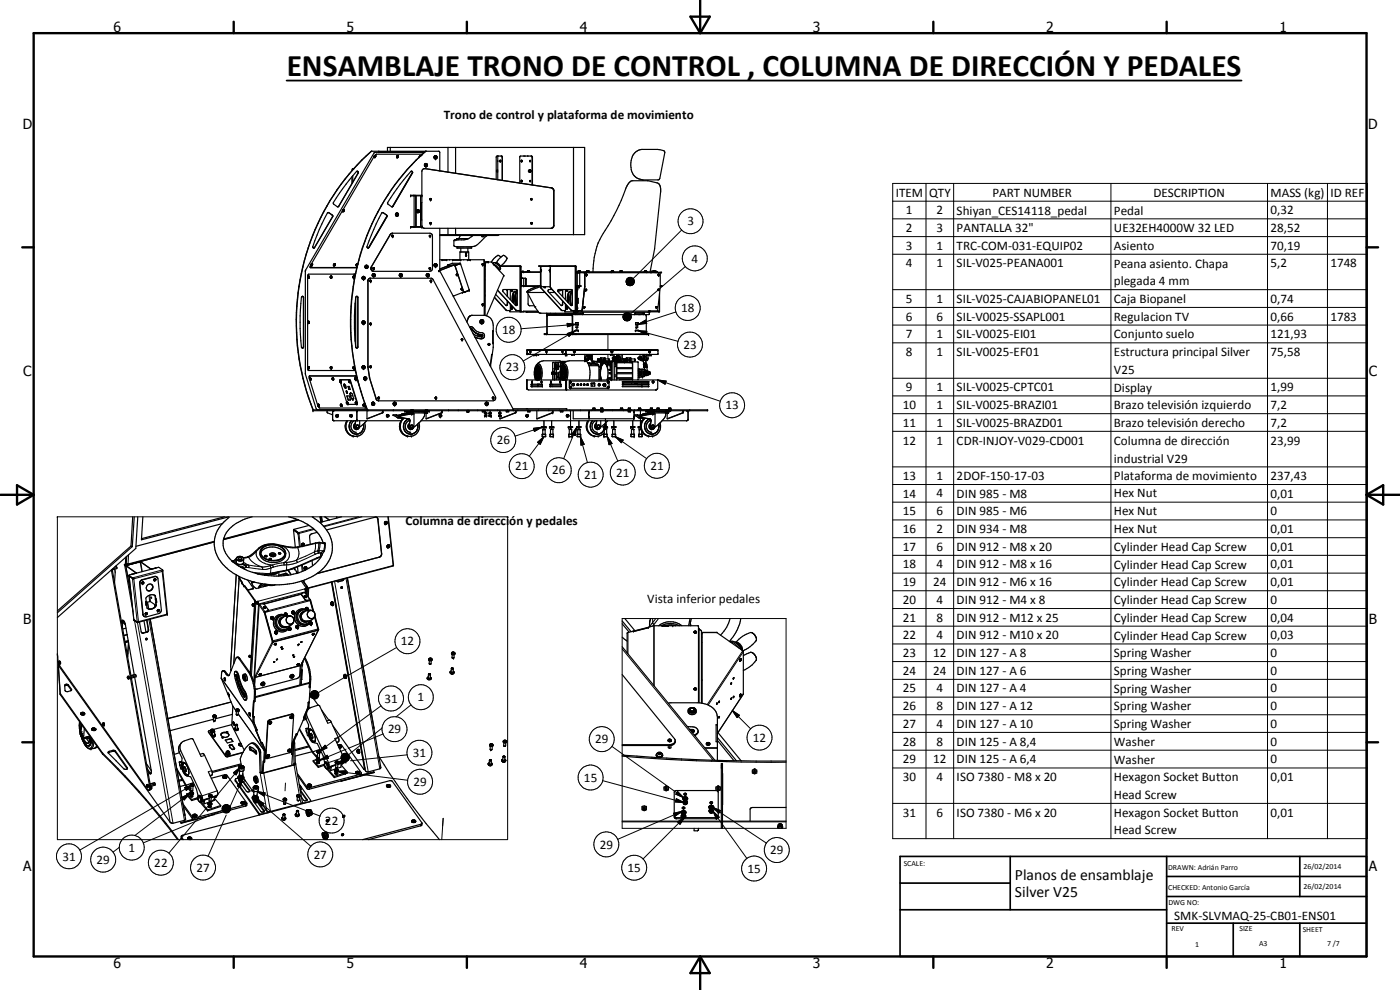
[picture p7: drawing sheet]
<svg xmlns="http://www.w3.org/2000/svg" width="420mm" height="297mm" viewBox="0 0 420 297" stroke-linecap="round" stroke-linejoin="round" font-family="sans-serif">
<defs><g id="words">
<text font-size="9.4" x="86.1" y="22.9">ENSAMBLAJE TRONO DE CONTROL , COLUMNA DE DIRECCIÓN Y PEDALES</text>
<g font-size="4.7">
<text x="304.6" y="263.9">Planos de ensamblaje</text>
<text x="304.6" y="269.3">Silver V25</text>
</g>
<g font-size="4.2">
<text x="34" y="9.6">6</text>
<text x="104" y="9.6">5</text>
<text x="174" y="9.6">4</text>
<text x="244" y="9.6">3</text>
<text x="314" y="9.6">2</text>
<text x="384" y="9.6">1</text>
<text x="6.8" y="38.7">D</text>
<text x="410.6" y="38.7">D</text>
<text x="7" y="112.9">C</text>
<text x="410.8" y="112.9">C</text>
<text x="7" y="187.1">B</text>
<text x="410.8" y="187.1">B</text>
<text x="7" y="261.4">A</text>
<text x="410.8" y="261.4">A</text>
<text x="34" y="290.4">6</text>
<text x="104" y="290.4">5</text>
<text x="174" y="290.4">4</text>
<text x="244" y="290.4">3</text>
<text x="314" y="290.4">2</text>
<text x="384" y="290.4">1</text>
</g>
<g font-size="3.9">
<text x="133.2" y="35.7">Trono de control y plataforma de movimiento</text>
<text x="268.8" y="59">ITEM</text>
<text x="278.8" y="59">QTY</text>
<text x="297.8" y="59">PART NUMBER</text>
<text x="346.1" y="59">DESCRIPTION</text>
<text x="381.3" y="59.1">MASS (kg)</text>
<text x="399.3" y="59">ID REF</text>
<text x="271.9" y="64.3">1</text>
<text x="281" y="64.3">2</text>
<text x="287.1" y="64.4">Shiyan_CES14118_pedal</text>
<text x="334.3" y="64.4">Pedal</text>
<text x="381.3" y="64.3">0,32</text>
<text x="206.3" y="67.6">3</text>
<text x="271.9" y="69.6">2</text>
<text x="281" y="69.6">3</text>
<text x="287.1" y="69.7">PANTALLA 32&quot;</text>
<text x="334.3" y="69.6">UE32EH4000W 32 LED</text>
<text x="381.3" y="69.6">28,52</text>
<text x="271.9" y="74.9">3</text>
<text x="281" y="74.9">1</text>
<text x="287.1" y="74.9">TRC-COM-031-EQUIP02</text>
<text x="334.3" y="74.9">Asiento</text>
<text x="381.3" y="74.9">70,19</text>
<text x="207.5" y="78.8">4</text>
<text x="271.9" y="80.2">4</text>
<text x="281" y="80.2">1</text>
<text x="287.1" y="80.2">SIL-V025-PEANA001</text>
<text x="334.3" y="80.3">Peana asiento. Chapa</text>
<text x="381.3" y="80.2">5,2</text>
<text x="399.3" y="80.2">1748</text>
<text x="334.3" y="85.6">plegada 4 mm</text>
<text x="204.4" y="93.7">18</text>
<text x="271.9" y="90.8">5</text>
<text x="281" y="90.8">1</text>
<text x="287.1" y="90.9">SIL-V025-CAJABIOPANEL01</text>
<text x="334.3" y="91">Caja Biopanel</text>
<text x="381.3" y="90.9">0,74</text>
<text x="150.7" y="100.2">18</text>
<text x="271.9" y="96.2">6</text>
<text x="271.9" y="101.5">7</text>
<text x="281" y="96.2">6</text>
<text x="281" y="101.5">1</text>
<text x="287.1" y="96.2">SIL-V0025-SSAPL001</text>
<text x="287.1" y="101.5">SIL-V0025-EI01</text>
<text x="334.3" y="96.3">Regulacion TV</text>
<text x="334.3" y="101.6">Conjunto suelo</text>
<text x="381.3" y="96.2">0,66</text>
<text x="381.3" y="101.5">121,93</text>
<text x="399.3" y="96.2">1783</text>
<text x="205.1" y="104.7">23</text>
<text x="271.9" y="106.8">8</text>
<text x="281" y="106.8">1</text>
<text x="287.1" y="106.8">SIL-V0025-EF01</text>
<text x="334.3" y="106.9">Estructura principal Silver</text>
<text x="381.3" y="106.8">75,58</text>
<text x="151.8" y="111.5">23</text>
<text x="334.3" y="112.2">V25</text>
<text x="271.9" y="117.4">9</text>
<text x="281" y="117.4">1</text>
<text x="287.1" y="117.4">SIL-V0025-CPTC01</text>
<text x="334.3" y="117.5">Display</text>
<text x="381.3" y="117.4">1,99</text>
<text x="217.8" y="122.9">13</text>
<text x="270.9" y="122.8">10</text>
<text x="281" y="122.8">1</text>
<text x="287.1" y="122.8">SIL-V0025-BRAZI01</text>
<text x="334.3" y="122.9">Brazo televisión izquierdo</text>
<text x="381.3" y="122.8">7,2</text>
<text x="270.9" y="128.1">11</text>
<text x="281" y="128.1">1</text>
<text x="287.1" y="128.1">SIL-V0025-BRAZD01</text>
<text x="334.3" y="128.1">Brazo televisión derecho</text>
<text x="381.3" y="128.1">7,2</text>
<text x="149.1" y="133.3">26</text>
<text x="270.9" y="133.4">12</text>
<text x="281" y="133.4">1</text>
<text x="287.1" y="133.4">CDR-INJOY-V029-CD001</text>
<text x="334.3" y="133.5">Columna de dirección</text>
<text x="381.3" y="133.4">23,99</text>
<text x="154.6" y="141.1">21</text>
<text x="165.7" y="142.4">26</text>
<text x="175.3" y="143.7">21</text>
<text x="184.9" y="143.1">21</text>
<text x="195.2" y="141.1">21</text>
<text x="334.3" y="138.8">industrial V29</text>
<text x="270.9" y="144">13</text>
<text x="270.9" y="149.3">14</text>
<text x="281" y="144">1</text>
<text x="281" y="149.3">4</text>
<text x="287.1" y="144">2DOF-150-17-03</text>
<text x="287.1" y="149.3">DIN 985 - M8</text>
<text x="334.3" y="144.1">Plataforma de movimiento</text>
<text x="334.3" y="149.3">Hex Nut</text>
<text x="381.3" y="144">237,43</text>
<text x="381.3" y="149.3">0,01</text>
<text x="270.9" y="154.6">15</text>
<text x="281" y="154.6">6</text>
<text x="287.1" y="154.6">DIN 985 - M6</text>
<text x="334.3" y="154.6">Hex Nut</text>
<text x="381.3" y="154.6">0</text>
<text x="121.7" y="157.6">Columna de dirección y pedales</text>
<text x="270.9" y="159.9">16</text>
<text x="281" y="159.9">2</text>
<text x="287.1" y="159.9">DIN 934 - M8</text>
<text x="334.3" y="159.9">Hex Nut</text>
<text x="381.3" y="159.9">0,01</text>
<text x="270.9" y="165.2">17</text>
<text x="281" y="165.3">6</text>
<text x="287.1" y="165.3">DIN 912 - M8 x 20</text>
<text x="334.3" y="165.4">Cylinder Head Cap Screw</text>
<text x="381.3" y="165.3">0,01</text>
<text x="270.9" y="170.6">18</text>
<text x="281" y="170.6">4</text>
<text x="287.1" y="170.6">DIN 912 - M8 x 16</text>
<text x="334.3" y="170.6">Cylinder Head Cap Screw</text>
<text x="381.3" y="170.6">0,01</text>
<text x="270.9" y="175.9">19</text>
<text x="280.1" y="175.9">24</text>
<text x="287.1" y="175.9">DIN 912 - M6 x 16</text>
<text x="334.3" y="175.9">Cylinder Head Cap Screw</text>
<text x="381.3" y="175.9">0,01</text>
<text x="194.3" y="181">Vista inferior pedales</text>
<text x="270.9" y="181.2">20</text>
<text x="281" y="181.2">4</text>
<text x="287.1" y="181.2">DIN 912 - M4 x 8</text>
<text x="334.3" y="181.3">Cylinder Head Cap Screw</text>
<text x="381.3" y="181.2">0</text>
<text x="270.9" y="186.5">21</text>
<text x="270.9" y="191.8">22</text>
<text x="281" y="186.5">8</text>
<text x="281" y="191.8">4</text>
<text x="287.1" y="186.5">DIN 912 - M12 x 25</text>
<text x="287.1" y="191.8">DIN 912 - M10 x 20</text>
<text x="334.3" y="186.6">Cylinder Head Cap Screw</text>
<text x="334.3" y="191.9">Cylinder Head Cap Screw</text>
<text x="381.3" y="186.5">0,04</text>
<text x="381.3" y="191.8">0,03</text>
<text x="120.3" y="193.7">12</text>
<text x="270.9" y="197.1">23</text>
<text x="280.1" y="197.1">12</text>
<text x="287.1" y="197.1">DIN 127 - A 8</text>
<text x="334.3" y="197.2">Spring Washer</text>
<text x="381.3" y="197.1">0</text>
<text x="270.9" y="202.4">24</text>
<text x="280.1" y="202.4">24</text>
<text x="287.1" y="202.4">DIN 127 - A 6</text>
<text x="334.3" y="202.5">Spring Washer</text>
<text x="381.3" y="202.4">0</text>
<text x="270.9" y="207.8">25</text>
<text x="281" y="207.8">4</text>
<text x="287.1" y="207.8">DIN 127 - A 4</text>
<text x="334.3" y="207.8">Spring Washer</text>
<text x="381.3" y="207.8">0</text>
<text x="115.4" y="210.9">31</text>
<text x="125.3" y="210.4">1</text>
<text x="270.9" y="213.1">26</text>
<text x="281" y="213.1">8</text>
<text x="287.1" y="213.1">DIN 127 - A 12</text>
<text x="334.3" y="213.1">Spring Washer</text>
<text x="381.3" y="213.1">0</text>
<text x="116.4" y="220">29</text>
<text x="270.9" y="218.4">27</text>
<text x="281" y="218.4">4</text>
<text x="287.1" y="218.4">DIN 127 - A 10</text>
<text x="334.3" y="218.5">Spring Washer</text>
<text x="381.3" y="218.4">0</text>
<text x="123.9" y="227.1">31</text>
<text x="178.6" y="223.1">29</text>
<text x="225.9" y="222.6">12</text>
<text x="270.9" y="223.7">28</text>
<text x="281" y="223.7">8</text>
<text x="287.1" y="223.7">DIN 125 - A 8,4</text>
<text x="334.3" y="223.8">Washer</text>
<text x="381.3" y="223.7">0</text>
<text x="270.9" y="229">29</text>
<text x="280.1" y="229">12</text>
<text x="287.1" y="229">DIN 125 - A 6,4</text>
<text x="334.3" y="229.1">Washer</text>
<text x="381.3" y="229">0</text>
<text x="124.1" y="235.8">29</text>
<text x="175.2" y="234.6">15</text>
<text x="270.9" y="234.3">30</text>
<text x="281" y="234.3">4</text>
<text x="287.1" y="234.3">ISO 7380 - M8 x 20</text>
<text x="334.3" y="234.4">Hexagon Socket Button</text>
<text x="334.3" y="239.7">Head Screw</text>
<text x="381.3" y="234.3">0,01</text>
<text x="270.9" y="245">31</text>
<text x="281" y="245">6</text>
<text x="287.1" y="245">ISO 7380 - M6 x 20</text>
<text x="334.3" y="245">Hexagon Socket Button</text>
<text x="381.3" y="245">0,01</text>
<text x="97.5" y="247.5">22</text>
<text x="334.3" y="250.4">Head Screw</text>
<text x="38.6" y="255.6">1</text>
<text x="94.1" y="257.6">27</text>
<text x="180" y="254.6">29</text>
<text x="231.1" y="256.3">29</text>
<text x="18.7" y="258.2">31</text>
<text x="29" y="259.2">29</text>
<text x="46.3" y="260.1">22</text>
<text x="59" y="261.6">27</text>
<text x="188.3" y="261.6">15</text>
<text x="224.4" y="261.9">15</text>
<text x="352.4" y="276">SMK-SLVMAQ-25-CB01-ENS01</text>
</g>
<g font-size="2.4">
<text x="271.2" y="259.7">SCALE:</text>
<text x="350.6" y="261">DRAWN: Adrián Parro</text>
<text x="391.2" y="260.6">26/02/2014</text>
<text x="350.6" y="267.1">CHECKED: Antonio García</text>
<text x="391.2" y="266.7">26/02/2014</text>
<text x="350.6" y="271.4">DWG NO:</text>
<text x="351.6" y="279.3">REV</text>
<text x="372" y="279.4">SIZE</text>
<text x="391" y="279.6">SHEET</text>
<text x="358.7" y="284.1">1</text>
<text x="377.9" y="283.8">A3</text>
<text x="398.3" y="283.8">7 /7</text>
</g>
</g></defs>
<g fill="none" stroke="#000" stroke-width=".3">
<path d="M267.9 55h142.5v196.6h-142.5zM277.9 55v196.6M286.2 55v196.6M333.4 55v196.6M380.4 55v196.6M398.4 55v196.6M204.6 69l-14.6 14.6M205.7 80l-16.5 14.2M267.9 60.4h142.5M267.9 65.7h142.5M267.9 71h142.5M267.9 76.3h142.5"/>
<path d="M170.2 97l2.6 .3-2.5 .7zM172.7 99.2l-15.7 9.1M172.8 97.3l-16.4 1.3M173.1 98.3v.8M187 94.8l.3 1zM187 95.1l.3 .7zM187 95.4l.3 .4zM187.1 94.6l.2 1.2zM187.1 95.6l.2 .2zM187.2 94.3l.1 1.5zM187.3 95.8l.4 .4zM187.3 95.8l.6 .5z"/>
<path d="M187.3 95.8l.9 .5zM187.3 95.8l1.2 .5zM187.3 95.8l1.5 .3-.3 .2zM187.3 95.8l1.7 .2-.2 .1zM187.3 95.8h1.9l-.2 .2zM187.3 95.8l2-.2-.1 .2zM187.3 95.8l2.1-.4-.1 .2zM187.3 95.8l2.2-.7-.1 .3zM187.3 95.8l2.1-1 .1 .3zM187.3 95.8l2.1-1.3v.3zM187.3 95.8l2-1.5 .1 .2zM187.3 95.8l1.7-1.7 .3 .2z"/>
<path d="M187.3 95.7h2M187.4 94.1l.2-.1-.3 1.8zM187.4 94.1l-.1 1.7-.1-1.5zM187.6 94l.2-.1-.5 1.9zM187.8 93.9l.3-.1-.8 2zM187.9 84.4l.3 .9zM187.9 84.6l.3 .7zM187.9 84.1l.3 1.2zM188 84.9l.2 .4zM188 83.9l.2 1.4zM188.1 93.8h.3l-1.1 2zM188.1 85.1l.1 .2z"/>
<path d="M188.2 83.6l.2-.2-.2 1.9zM188.2 83.6v1.7l-.2-1.4zM188.2 85.3l.5 .3zM188.2 85.3l.8 .4zM188.2 85.3l1.1 .4zM188.2 85.3l1.3 .3zM188.2 85.3l1.6 .3zM188.2 85.3l1.8 .1-.2 .2zM188.2 85.3l1.9-.1-.1 .2zM188.2 85.3l2.1-.3-.2 .2zM188.2 85.3l2.2-.6-.1 .3zM188.2 85.3l2.2-.8v.2z"/>
<path d="M188.2 85.3l2.2-1.1v.3zM188.2 85.3l2.1-1.4 .1 .3zM188.2 85.3l1.9-1.6 .2 .2zM188.4 93.8l.2 .1-1.3 1.9zM188.4 83.4l.3-.1-.5 2zM188.6 93.9h.3l-1.6 1.9zM188.7 83.3l.2-.1-.7 2.1zM188.9 93.9l.1 .2-1.7 1.7zM188.9 83.2h.3l-1 2.1zM189.2 83.2h.2l-1.2 2.1zM189.4 83.2l.3 .2-1.5 1.9zM189.7 83.4l.2 .1-1.7 1.8z"/>
<path d="M189.9 83.5l.2 .2-1.9 1.6zM191.5 97.3l2.2-1.2 .4 .9zM191.6 99.2l2.5 .2-.2 1zM191.6 99.2l11.9 3.2M202.8 93.6l-11.3 3.7M267.9 86.9h142.5M267.9 92.2h142.5M267.9 97.5h142.5M170.3 100.1l2.4-.9-1.9 1.7zM182.4 100.4v4.5M182.4 105.1h.1M182.4 106.3v1.4"/>
<path d="M197.4 114l2.5 .3-.3 1zM197.4 114l18.8 6.4M267.9 102.9h142.5M267.9 113.5h142.5M267.9 118.8h142.5M145.7 123.2v.7M145.7 124v.6M147.1 123.2v.7M147.1 124v.6M150 123.2v.7M150 124v.6M160.1 128.5l2.5-.3-2.2 1.3z"/>
<path d="M161.3 132.7l1.9-1.7-1.1 2.3zM162.6 128.2l-8 2.7M163.2 126.2v1.9M163.2 128.2v.6M163.2 131l-4.4 5.9M165.6 126.2v1.9M165.6 128.2v.6M171.2 123.2v4.9M171.2 128.2v.6M173.1 128.2l-.5 2.5-.9-.4zM173.1 128.2l-3.9 9.4M173.7 126.2v1.9"/>
<path d="M173.7 128.2v.6M173.8 126.2v1.9M174.2 131l1.1 2.3-.9 .3zM174.2 131l2.1 7.8M181.7 125.6v2.5M181.7 128.2v.6M182.2 130.9l1.5 2.2-.9 .3zM182.2 130.9l3.2 7.4M184.2 126.2v1.9M184.2 128.2v.6M184.7 131l2.3 1-.5 .8zM184.7 131l9.4 6.6"/>
<path d="M189.9 126.2v1.9M189.9 128.2v.6M192.2 123.2v1.3M192.2 125.4v2.7M192.2 128.2v.6M192.2 123.3v1.2M267.9 124.1h142.5M267.9 129.4h142.5M17.2 155.1h135.1v96.8h-135.1zM89.2 155.8l-22.1 5.9M93.9 155.1v.1M94 155.1v.2"/>
<path d="M94.1 158.6l-4.5 1.2M94.3 158.8l-4.6 1.3 .4 3.9M96.2 155.1l.3 1.5M96.5 155.1l.3 1.5M101 155.1v.3M101.1 155.1l.1 .3M107.6 155.1l-10.5 2.8M108.6 155.1l-11.3 2.9M113.4 155.7v.1M115.8 156.8h.2l.1 .2-.3 .1zM116 156.6h-.4l-.1 .2 .1 .4M116.4 155.1l1.6 14.6-25.7 6.7"/>
<path d="M267.9 140.1h142.5M267.9 145.4h142.5M267.9 150.7h142.5M267.9 156h142.5M33.7 170.9h-.2M37.7 169.5l-.3 .1 2.5 13.9M37.7 169.7l1.7 9.5M37.8 169.7l.1 .1M38.1 169.5l.1 .1M38.8 172.8h.1M38.8 172.8l1.4 13.3M38.8 172.7v.1"/>
<path d="M39.5 172.3h.1M39.7 173.5l1.5 13.1M39.8 173.6h.3M40.1 169h.1M40.2 173.7l8.5-2.3 1.4 12.9-8.5 2.2zM40.9 171.9l-.2 .1M41.5 168.7h.1M41.7 168.6h.1M41.9 175l.1 .1M42 168.6l.6 2.9M42.2 168.6l.5 2.9M42.6 168.3v.1"/>
<path d="M42.7 173.9l.1 .1M44.7 178.6l.2 1.9M45 178.6l.2 1.9M45.3 170.7l-.1 .1M45.5 170.7v.1M45.8 175.8v.3M46.3 173h.1M46.7 170.4h.1M48.8 171l-9.1 2.4M48.8 171.2l-.1 .1M64.3 162.4l-25.9 6.8 .2-2.7M69.6 168.3l.3 .4"/>
<path d="M69.9 168.7l2.3 1.5M70.1 168.6l-.2 .1M70.1 168.3v.3M70.1 168.6l2.2 1.5M70.6 167.9h.3l-.8 .7M70.9 172.5l-1.7 27.5M70.9 168.4a.78 .78 0 0 0 .8 1.1l1.1-.2M70.9 168.6a1.23 1.23 0 0 0 1.9 .6M70.9 167.6a1.22 1.22 0 0 0 1.1 .8 1.22 1.22 0 0 0 1.1-.6M70.9 167.7h-.1M71.2 167.2a1.19 1.19 0 0 1 1.9 .5 1.04 1.04 0 0 1-1.2 .6 1.04 1.04 0 0 1-.8-1zM71.8 173.7l.1-.1h-.2l-1.6 25.6"/>
<path d="M72.2 170.2l.5 .2M72.3 170.1l1.1 .4M72.3 170.1l-.1 .1M72.8 169.2h.1M72.8 169.2v.1M72.8 169.3l.7 .4M73 169l.1 .1M73 169l-.2 .2M73.1 168.8v.3M73.1 169h-.1M73.1 169.1l.7 .4M73.1 168.7l1.4 .8"/>
<path d="M73.1 169.1l-.3 .2M73.4 170.5l-.2 .2M73.4 170.5v.3M73.5 169.7l-1.2 .4M73.5 169.7l.3 .6M73.8 169.5l.1 .8M73.8 169.5h.7M73.8 169.5l-.3 .2M73.8 170.3l-.4 .2M73.8 170.3h.8M74.2 167.1l.4 .1M74.5 169.5l.1 .8"/>
<path d="M74.5 169.5l4.1 .6M74.6 167.2l-1.5 .3M74.6 167.2a7 7 0 0 0 4 2.9M74.6 170.3l4.2 .6M75.6 174.7v.2M75.7 171.7l4.3 .4M75.9 176.6v.1M77 165.4a3.2 3.2 0 0 0 2.7 3.8l2 .3M77 165.4l-1.3 1.2-1.1 .6M77 165.4h-.4M77.6 164.5h.3M77.9 164.5l-.9 .9"/>
<path d="M78.6 170.1l.2 .3v.5M80 172.1l-.3 .2M81 169.8l-2.4 .3M81 169.8l.3 .6M81.2 172l-1.2 .1M81.2 172l-.2 .2M81.3 170.4l-1.3 .4-1.2 .1M81.3 170.4l-.1 1.6M81.7 169.5l.3 .7M81.7 169.5l-.7 .3M82 170.2l-.7 .2M83.2 163.5a6.3 6.3 0 0 0-5.3 1"/>
<path d="M83.2 163.5l1.7 .4M83.3 163.4l-.1 .1M84.9 163.9l2.3 .4h2.1M84.9 163.9a2.59 2.59 0 0 1 2 2.3 2.59 2.59 0 0 1-1.7 2.6M84.9 163.7h.1M84.9 163.7v.2M85.2 168.8v.7M85.2 168.8l-3.5 .7M85.2 169.5l-3.2 .7M85.8 172v.2M85.8 172v.3M86 171.1l.1 .1"/>
<path d="M86 171.1l-4.8 .9M86 168.8l.1 .7M86 168.8h-.8M86.1 169.5h-.9M86.1 169.5l-.1 1.6M87.5 170.6l.2 .1M87.5 170.6l-1.5 .5M89 168l.3 .8M89 168l-3 .8M89.3 168.8l-3.2 .7M89.3 164.3a3.4 3.4 0 0 1-.3 3.7M89.4 160l.5 4"/>
<path d="M89.4 164.1l-.1 .2M90.5 178.3l-11.2 3M90.5 169.6l.2 1.8M90.5 178.4v.1M90.8 169.5l.2 1.9M90.9 163.4h.3l-.2 .3-.2-.1zM91 174.2h.1M91.2 163.2a.38 .38 0 0 0-.5 0 .38 .38 0 0 0 0 .5M91.2 174.1l.1 .6M91.3 179l.2 .2 .4-.2M91.5 176.7l-14.1 3.7M91.5 177.8l1.5 2.2"/>
<path d="M91.5 178.8l.2 .1zM91.6 180h.1M91.7 177.9v-.4l-14.1 3.7-1.5 23.3M91.7 176.7v.2M91.8 170.3l.2 .2-.2 .2-.2-.1zM91.9 170.2l-.5 .1 .1 .5M92 177l-.3 .3M92.2 175.9l-.1 .1M92.3 176.2l-.2 .1M92.5 176.5l-.1 2.4M92.7 176.5l-.2 2.6M94.3 165.6l.3 .7"/>
<path d="M94.3 165.6l-5.3 2.4M94.6 166.3l-5.3 2.5M94.6 163.1v1.5l-.3 1M94.6 163.1l-5.3 1.2M94.7 162.9v.1M94.7 163l-.1 .1M94.8 162.9h-.1M95.1 167.4l.2 .1M95.1 167.4l-7.6 3.2M95.5 166l-.9 .3M95.7 162.7l-.3 2.6 .1 .7M95.7 165.9l-.2 .1"/>
<path d="M96 162.9l-.3 3M96 162.9l1.4 .3M96 162.9l-1.4 .2M96 162.8h.1M96.1 162.8l-.1 .1M96.3 165.9h-.6M96.3 165.9l.4 .5M96.3 165.9l-.1 .7 .2 .3M96.4 167l-1.3 .4M96.7 166.4h.1M97.4 165.2l-.7 1.2M97.4 165.2h-1.9l-1.2 .4"/>
<path d="M97.4 163.2l-.2 2-.9 .7M97.7 163.1l-.3 .1M97.7 163.1l-.3 2.1M97.7 163.1l-.6-.3v.2l.3 .2M99.6 174.6l10.1 56.7M100.4 174.4l10.1 57.2M101.5 174.5h.1M102.7 174.2h.1M103.8 173.5l10.2 57.2M113.8 167.2h.1M114.5 166.1v.1M116.5 163.9h.3l-.1 .2h-.2z"/>
<path d="M116.8 163.6h-.4l-.2 .3 .2 .4M267.9 161.3h142.5M267.9 166.6h142.5M267.9 172h142.5M267.9 177.2h142.5M17.7 198.7h.1M17.7 198.7l.1 .3zM17.8 198.4l.2 .8M36.8 186.6h-.3M38.4 195.5l-.4 .1M38.4 195.1l-.4 .1M38.6 192.8l-.3 4.3"/>
<path d="M40.4 186.2l10.7 60.6M41.3 186.8l10.6 60.2M41.3 186.6h-.1M42.9 189.9l.1 .1M42.9 184.3l.1 .1M44.1 189.6l.1 .1M44.2 180.7l.3 2M44.3 180.6l.4 2.1M44.5 188.9h.1M44.7 185.9l10.7 60.2M46.4 181.4v.7M46.6 181.6l.1 .3"/>
<path d="M50.1 184.3h.1M72 197.6l-.3 .1M74.7 196.9l.2 .2zM74.9 196.7l.1 .5M75.7 181.5h.1M75.7 181.5l.1 .2M75.8 181.7h.1M75.8 181.3l.2 .5M76 181.8h.1M76.5 180.1h-.1M76.6 180.3l-.2 .1M76.7 180.4v.2"/>
<path d="M77 181h-.2l-1.3 21.6M77.1 180.5v.2M77.8 181.5l1.5 2.3M78 181.4l1.5 2.1M79.2 182.2l.2 .2 .3-.2M79.3 182l.3 .1zM79.4 183.8h.1M80.2 183.3v.1M81.6 185.3l.2-.1 .1 .3h-.3zM81.6 185.1l-.2 .4 .4 .3M81.7 192.5l-5.3 10.6M81.8 192.3h.1"/>
<path d="M81.9 192.6l-5.2 10.6M82.4 193.3v.1M82.6 193.5h.1M82.8 189.4l-.2 .6 .4 .1M82.8 193.3h.1M82.8 193.3l-.2 .2M82.9 189.5l.2 .2-.1 .2-.2-.1zM82.9 193.2l-.5 .1M83.7 186.9l.3 .7M83.9 184.8a2.3 2.3 0 0 0-1.3 2.9 2.3 2.3 0 0 0 2.8 1.4M84.3 186a1.43 1.43 0 0 0 .7 1.9M85.6 184l-.2 .1 .1 .5"/>
<path d="M85.7 184.9a2.01 2.01 0 0 0-2.5 1.1 2.01 2.01 0 0 0 .9 2.6 2.01 2.01 0 0 0 2.7-.7M85.7 184.2l.3 .2-.2 .1zM85.8 184.7h.1M86.6 188.6l.1 .4h.4M86.8 188.3l-.1 .1M87.5 184.9a1.22 1.22 0 0 0-1.6 .7 1.22 1.22 0 0 0 .6 1.5 1.22 1.22 0 0 0 1.6-.5M87.9 183.4a.38 .38 0 0 0-.2 .5 .38 .38 0 0 0 .5 .2M88 183.6h.2v.3h-.2zM89.1 187.7a.38 .38 0 0 0-.2 .5 .38 .38 0 0 0 .5 .3M89.1 188l.2-.1 .2 .2-.3 .2zM89.4 199.5l.3-.1zM89.7 199.3l-.5 .2"/>
<path d="M90 185.2l.3 .8M90.1 199.7l-13.6 3.5M90.2 183.1a2.3 2.3 0 0 0-1.3 2.9 2.3 2.3 0 0 0 2.9 1.5M90.3 199.6l-.4 5.9M90.6 184.3a1.37 1.37 0 0 0 .7 1.9M90.9 198.5h.1M91.9 180.2l-11.4 3M92 183.2a2.03 2.03 0 0 0-2.5 1.1 2.03 2.03 0 0 0 .9 2.6 2.03 2.03 0 0 0 2.7-.7M92 182.3l-.3 .3 .1 .3M92 182.5l.4 .2-.4 .1zM92.1 183h.1M92.3 180.1v.1"/>
<path d="M93 186.9v.4l.4 .1M93 180l.1 .1M93.1 180.2l-13.6 3.6M93.2 186.9l.2-.1 .1 .3-.2 .1zM93.2 186.7h-.2M93.8 183.3a1.17 1.17 0 0 0-1.5 .7 1.17 1.17 0 0 0 .6 1.5 1.17 1.17 0 0 0 1.5-.5M93.8 183.3a1.19 1.19 0 0 0-1.5 .4 1.19 1.19 0 0 0 .2 1.6M93.8 183.3l.6 .6v1M93.8 190.3v.1M94 190.4h.3zM94.1 190.4h.1M94.3 190.2l-.5 .1"/>
<path d="M94.4 184.9a1.08 1.08 0 0 1-1.7 .4M95.4 188.7l-13.5 3.6M95.5 188.9l-5.3 10.8M99.3 181h.1M99.3 181l.2 .5zM99.5 180.6l.4 .5-.1 .6M119 194.3l-23.5 13.5M128.6 197.9a.61 .61 0 0 0 1.1 0M128.9 197.6v.1M129 197.5l.4 .2-.3 .2zM135.5 196v.1a.59 .59 0 0 0 1.1 0M135.9 195.7l.4 .3h-.4z"/>
<path d="M186.7 185.6h49.2v62.9h-49.2zM186.7 194.7l27.3 33.4M188.5 189.8v6.4M195.4 185.6l-.5 1.6M195.9 185.6v1.3l.3 .5M196.2 187.7v18M196.2 187.4l-.3 .5M196.3 187.7v18.1M196.8 185.6l-1.7 2.4M197.6 185.6l-1.4 1.8M200.1 187.6v.1M200.6 187.5v.2"/>
<path d="M201.5 187.5v.2M201.9 187.6v.1M206.9 186.6l-.2 1.1M207.1 185.6l-.2 1M207.2 187l.1 .7M207.3 186.4l-.4 .2M208.3 189.6l.3 .3 .4-.3M208.5 189.5h.1M208.6 189.4l.2 .1-.2 .1zM209.8 188.9v22M210.5 192.8h.2M210.5 191.2h.2"/>
<path d="M210.5 190.2h.2M210.7 189.8h4.5M219.3 192.7a2.84 2.84 0 0 1 2.4 1.7M220.7 192.8a2.99 2.99 0 0 1 1.9 2.3M220.9 192.7a2.17 2.17 0 0 1 1.9 2.5M222.1 198.3h.1M222.3 197.7h.1M222.3 197.7l-.2 .6M222.4 197.9l-.1 .3zM222.4 197.9v.1M222.9 195.2l-10.7 16.2M223.1 195.5l-10.6 16"/>
<path d="M225.2 189.8a2.13 2.13 0 0 1 1.7 2.5M225.2 195.7a2.03 2.03 0 0 1 1.7 2.5M267.9 187.9h142.5M267.9 182.6h142.5M267.9 193.2h142.5M267.9 198.5h142.5M17.6 200l-.1 .3M18.1 208v.3M18.1 208.2v.2M20.6 205.5l-.1 .4M21.5 206.8l-.1 .3M23.9 216.6l-.1 1.5 .3 1.8"/>
<path d="M24.2 216.9l-.3 .9 .3 2M24.5 217.3l-.2 2M24.5 217.5l-.1 1.3M30.8 217.2l.2 .3zM30.8 217.2h.1M31 216.9l.2 .8M31.2 217.6h.1M38.3 203.2v.3zM38.3 203.2h.1M38.4 202.9h.1M38.4 202.9l.2 .8M62.6 219.6v.2"/>
<path d="M63.3 219.1l.5 .4M63.9 214.9a.58 .58 0 0 0 .5 .4 .58 .58 0 0 0 .5-.3M64.1 219.2l-.1-.3h-.6l-.1 .3 .5 .2M64.2 214.6l.3-.1 .2 .3-.5 .1zM64.3 219.2l-.1 .1M66.4 203.5l9.4 13.3 .3-.1M66.4 203.4l9.4 13.3 .3-.1M67.2 201.2l-.3 .1M67.8 201.7h-.3M68.1 202.2l-.3 .1M69.3 210.6l-18.9 5M69.9 212l.9 1.2"/>
<path d="M69.9 211.9l.9 1.3M70.6 218.6v.2M70.6 218.7l.1 .1M70.6 218.7h.1M70.7 218.8l.1 .1M70.7 218.8l.5 .1M70.9 218.9h.2M70.9 213.4v.1M71 212.9l.4-.1a.23 .23 0 0 1-.1 .3 .23 .23 0 0 1-.3-.2zM71.2 202.8l-.4 .1M71.2 218.7l-.1 .2M71.2 218.7v.1"/>
<path d="M71.5 214.2l7.8 11.1 .3-.1M71.7 202.9l-.2 .1M71.8 213.1a.59 .59 0 0 1-1 .1M73.4 209h.1M73.4 209h-.2M73.5 202.8l-.1 .1M73.5 207.4l-.1 .1M73.6 203.5h.1M73.6 203.2h-.1M74.7 201.5h-.2M76.1 216.2h.1M76.1 216.8l.2 .1"/>
<path d="M76.7 208.3h-.3M78 202.5l.3-.1zM78.1 202.5h-.1M78.3 202.3l-.5 .2M79.4 205a.55 .55 0 0 0-.7 0 .55 .55 0 0 0-.2 .6M80.3 216.6l.1 .1M80.9 216l.1 .1M81.1 217h.3l-.2 .1zM81.4 217l-.1 .1M81.4 216.7h-.4l-.2 .4M87.4 215.2l.3 .1-.3 .2zM87.5 203.2l.1 .1"/>
<path d="M87.5 214.2l.1 .1M87.8 215l-.2-.1-.4 .2v.3M88.1 202.6a.55 .55 0 0 0-.6 0 .55 .55 0 0 0-.3 .6M90.6 203.8l-.2 .1M90.6 201h.1M90.7 201.2l-.1 .1M91.9 219.2l.1 .5M92.2 218.6h.2M92.2 215.2l-.4 .5M92.4 212.3h.3M92.4 212.2h.3M92.4 212.3h.1"/>
<path d="M92.5 219.1l.3-.4a3.2 3.2 0 0 1 1.8 3.7l-.3 .4M93.1 218.8a2.62 2.62 0 0 0 .3 3.1l.5 .6 .5 .1M93.2 208.3l.2 .8zM93.2 208.6l.2 .5zM93.2 208l.2 1.1zM93.2 208.8l.2 .3zM93.2 203.9l-.2 .1M93.4 209.1l.3 .4zM93.4 209.1l.6 .5zM93.4 209.1l.8 .6zM93.4 209.1l1.1 .6zM93.4 209.1l1.4 .6h-.3z"/>
<path d="M93.4 209.1l1.6 .5-.2 .1zM93.4 209.1l1.8 .3-.2 .2zM93.4 209.1l2 .1-.2 .2zM93.4 209.1l2.2-.1-.2 .2zM93.4 209.1l2.3-.4-.1 .3zM93.4 209.1l2.3-.6v.2zM93.4 209.1l2.3-.9v.3zM93.4 209.1l2.2-1.2 .1 .3zM93.4 209.1l2.1-1.4 .1 .2zM93.4 209.1l1.9-1.6 .2 .2zM93.4 207.8v1.3zM93.4 209.1h2.2"/>
<path d="M93.5 207.6l.3-.2-.4 1.7zM93.5 207.6l-.1 1.5zM93.7 219.1a.56 .56 0 0 0-.7 .1 .56 .56 0 0 0-.1 .7l.1 .9M93.8 207.4l.2-.1-.6 1.8zM94 207.3l.3-.1-.9 1.9zM94.3 207.2h.2l-1.1 1.9zM94.5 207.2l.3 .1-1.4 1.8zM94.8 207.3l.3 .1-1.7 1.7zM95.1 207.4l.2 .1-1.9 1.6zM99.4 216.7l-1 .3M103.2 202.8v.1M103.2 202.8l.1 .5z"/>
<path d="M103.4 202.5l.3 .3v.7M103.7 203.5h.1M112.2 218.2h.1M114.3 211.8l-18.5 13.7M114.7 218.4l-10.1 8.1M123.3 211.5l-4.4 3.6M128.5 203.4l.2 .2 .4-.1M129.1 203.4l-.2 .3-.3-.1M135.3 202.1h.7M207.7 218.9v.4M208.3 206.7l.4 .2 .3-.2M208.5 206.5l.2-.1 .1 .2z"/>
<path d="M208.5 206.5v.1M208.5 212.8v.1M210.5 203.9h.2M219.8 213.2l2.1 1.4-.7 .7zM219.8 213.2l5.5 5.5M222.3 208.4l-.2 .6M222.3 208.3v.1M222.4 208.6h.1M222.4 208.6v.2M222.4 208.8h.1M223.1 208.2l-7.8 11.8M267.9 203.8h142.5"/>
<path d="M267.9 209.2h142.5M267.9 214.5h142.5M267.9 219.8h142.5M24.3 220.9a4.7 4.7 0 0 0 2.5 3.6h.2a2.2 2.2 0 0 0 .8-2.5M24.5 221.1a3.9 3.9 0 0 0 1.8 2.6 1.07 1.07 0 0 0 .8-1.4v-1.2M24.7 221.1l1.2 1.9 .5 .1 .3-.5M25 221.4a1.96 1.96 0 0 0 1.4 1.5M26 221.6l.7 1M26.5 221.5l.4 .4M26.8 220.9l-.1 1.7M26.9 221.3l-.2 .1 .2 .2M27.3 221.3a2.5 2.5 0 0 1-.7 2.5"/>
<path d="M28.1 222.6a1.9 1.9 0 0 1-.8 2.1M30.8 225.9v.3M30.8 226v.3M32.8 225.4v.3M33.9 225.1v.3M34.7 225.3v.4M38.2 230.3v.3M44 235.6l.1 .4zM44.1 236h.1M44.1 235.4l.3 .7M45 231.9h-.3M45.2 235.9l-.3 .1"/>
<path d="M45.2 235.9v.7M53.9 229.2l.1 .5M54.2 228.6h.2M54.2 225.2l-.4 .5M54.5 229.1l.5-.4 .7 .4M54.6 239.2l2.3-1.1-1.6 1.9zM55.1 228.9a2.75 2.75 0 0 0 1.3 3.7M55.1 230.3a.63 .63 0 0 1 .3 1.1l-.3-.5zM55.3 230.1l.5 .6v.8M55.4 236.3l2.5-.8-2 1.7zM55.7 229.2l-.3-.2a1.24 1.24 0 0 0-.4 1.8l.7 1.4 .5 .3 .4-.4M55.7 229.1a3 3 0 0 1 .6 3.7"/>
<path d="M56.9 238.1l-16.4 12.6M57.1 235.6a.6 .6 0 0 0 1.1 0M57.4 235.3l.4-.1 .1 .3-.3 .1zM57.4 238.8l.1-.3-.1 .6M57.5 237.4v.8v-.2M57.9 235.5l-34 19.6M59.5 239.1a.81 .81 0 0 1 .7 .6 .81 .81 0 0 1-.3 .8l-.5-1zM59.5 238.8a.49 .49 0 0 1 .5-.1 .49 .49 0 0 1 .4 .5l.2 1M59.6 238.8a1.33 1.33 0 0 1 .7 1.9M61.4 226.7l-1 .3M62.6 238.7a.55 .55 0 0 0 .5 .4 .55 .55 0 0 0 .6-.3M62.8 239.4l-2.1 .7"/>
<path d="M62.9 238.4l.5 .1v.2h-.4zM63.4 238.6v.1M63.5 231.2l-1 .4M63.7 232.5l-.7 .2M63.7 221h.6M64.9 238.8l-.1 .4M65.2 237.3l-4.6 1.5M65.3 238.5l-1.9 .7M67.7 226.7v.2M67.9 225.7l.6 .3 .4-.3M68.4 226.9v.2M70.1 231.9l1.9-1.6-1.1 2.2z"/>
<path d="M70.7 234.1l-.1 .3M71.7 230.2a.88 .88 0 0 0 .7 .6 .88 .88 0 0 0 .9-.5M71.8 230a.68 .68 0 0 1 .8-.3 .68 .68 0 0 1 .5 .7 .78 .78 0 0 1-1.3-.4zM72 230.3l-21.3 25.6M72.2 234v.1M72.3 234l-.1 .2M72.3 233.3v.3M72.3 232.7v.9M72.7 233.8l-.5 2.4-1-.4zM72.7 234v.4M72.7 233.8l-3.8 8.4M74.9 237.1v.3"/>
<path d="M75.6 225.1l-.4 .1M76 236.3a.89 .89 0 0 0 .8 .5 .89 .89 0 0 0 .8-.5M76.2 236a.6 .6 0 0 1 .9-.3 .6 .6 0 0 1 .1 .9h-.8l-.3-.4zM76.7 238.8l-.1 .8v-.2M76.8 234.8h.1M76.9 234.7h.1M77 226.1h-.2M77 234.4h-.1M77 239.8l2.2 1.3-.6 .8zM77 239.8l16.3 14.1M77.1 237.5l2.5 .4-.4 .9zM77.1 237.5l18.9 7.4"/>
<path d="M77.5 224.2l-.3 .1M77.8 224.6l-.3 .1M78.1 231.8l2 11.5M78.2 225.8l-.3 .1M78.9 231.9h.3l2 11.6M79.6 225l-.3 .2M79.7 227.2l.1 .1M80.4 227h.3M80.5 226.9l-.1 .1M80.5 226.9h.3M80.8 226.9l-.1 .1M80.8 226.6l-.5 .1-.1 .4"/>
<path d="M85 239.9l.3 .3h.5l.2-.3M85.3 239.6l.5 .1-.3 .2zM85.7 234.9l-.2 2.4M86.8 225.3l.3-.1-.2 .3zM86.8 225.4v.1M87.2 225h-.5l-.2 .4M87.8 222.8h.1M87.8 222.8h.2M88 222.9l-.3 .1M88.1 229.5h.2l1.5 9M88.3 229.1v.3M88.4 223.1l-.3 .2"/>
<path d="M89.1 238.8l.3 .3 .7-.3M89.4 238.5l.5 .1-.4 .2zM89.9 235.6l.3 .3-.3 .3M89.9 239.1l.4 2M90.2 236.1l-.2 .3M92.1 236.1v.5M92.1 239.8v.3M92.9 236.3v.5M93.1 220.4a1.69 1.69 0 0 0 1.3 2l.2-.4M93.1 220.3v.1M93.1 220.3a.62 .62 0 0 1 .3 1.1l-.2-.4M93.3 220.1a1.01 1.01 0 0 1 .5 1.4"/>
<path d="M95.1 225.6a.57 .57 0 0 0 .5 .3 .57 .57 0 0 0 .6-.3M95.4 225.3l.3-.1 .2 .2-.4 .2zM95.4 228.8l.1-.3-.1 .6M95.5 227.3v.7M96.1 228l2.1-1.4 .4 .9zM97.4 228.9l.1-.2a.96 .96 0 0 1 1.1 1.2v.3M97.5 229.1a.85 .85 0 0 1 .4 1.4l-.4-.6zM97.6 223.6l.5 .8-2.3 1.1zM97.7 228.8a1.41 1.41 0 0 1 .6 1.9M100.6 228.7a.57 .57 0 0 0 .5 .4 .57 .57 0 0 0 .6-.3M100.8 229.4l-2.1 .7M100.9 231.9l.1-.3-.1 .7"/>
<path d="M100.9 228.4l.5 .2-.4 .1zM101 230.5v.7M101.2 231.4l2.6-.1-.1 1zM101.2 231.4l21.1 2.7M101.3 228.6l2.5-.7 .1 1zM101.3 228.6l2.1 .3M101.5 221.2l-1 .4M101.6 222.5l-.6 .2M102.4 227.3l.2 .7zM102.4 227l.2 1zM102.4 227.5l.2 .5zM102.5 226.7l.1 1.3z"/>
<path d="M102.5 227.8l.1 .2zM102.6 226.5v1.5zM102.6 228l.5 .4zM102.6 228l.7 .5zM102.6 228l1 .5zM102.6 228l1.2 .5zM102.6 228l1.5 .4zM102.6 228l1.7 .3-.2 .1zM102.6 228l2 .1-.3 .2zM102.6 228l2.1-.1-.1 .2zM102.6 228l2.2-.4-.1 .3zM102.6 228l2.2-.6v.2z"/>
<path d="M102.6 228l2.2-.9v.3zM102.6 228l2.2-1.2v.3zM102.6 228l2.1-1.4 .1 .2zM102.6 228l1.9-1.6 .2 .2zM102.6 228h2.1M102.8 226.3l.2-.1-.4 1.8zM102.8 226.3l-.2 1.7v-1.5zM102.9 228.2l-1.6 .4M102.9 228.9l-.2 .3M103 226.2l.2-.1-.6 1.9zM103.1 228.5l-1.8 .1M103.2 227.3l-4.6 1.5"/>
<path d="M103.2 226.1l.3-.1-.9 2zM103.3 228.5l-1.9 .7M103.5 226h.3l-1.2 2zM103.8 226l.2 .1-1.4 1.9zM103.9 224.8l-7.8 3.2M104 226.1l.3 .1-1.7 1.8zM104.3 226.2l.2 .2-1.9 1.6zM107.1 225.3h.2v.5zM107.3 225l.3 .3v.7M108.1 232.3v.5M109.3 230.3h.1M115 220.2l-10.5 4.3"/>
<path d="M122.2 226.5l-17 1.8M146.8 229.6l.6 .1M146.9 223.6l.4 .3 .7-.3M147.2 223.3l.2-.1 .3 .2-.3 .2zM150.9 228.5l.6 .1M151 222.5a.55 .55 0 0 0 .5 .3 .55 .55 0 0 0 .5-.3M151.4 222.2h.3l.1 .2-.3 .1zM180.9 234.2l24.4 6.6M183.6 223.9l21.5 15.4M197.1 226.4a.91 .91 0 0 0 .8 .6 .91 .91 0 0 0 .8-.6M200.5 222.1a.49 .49 0 0 0 .5 .4 .49 .49 0 0 0 .5-.4M200.8 221.9l.1-.1 .3 .2-.3 .1z"/>
<path d="M201 223.4v.3M203 239.6l2.3 1.2-2.6-.2zM203.4 237.5l1.7 1.8-2.3-1zM205.6 238.3v.8M205.6 239.4v.8M211.4 224.3h3.9M211.6 224.5h3.7M216.5 229.5h.3M216.5 230.5h.3M267.9 225.1h142.5M267.9 230.4h142.5M35.8 254.3l-1.9 1.4"/>
<path d="M54.5 251.1l-.1 .5M55.4 244.5h.1M57.7 245.2v.4M58.5 245.4v.5M62.9 241.6v.7M63 240.5v.7M66.6 242.7l2.4-.5-2.3 .8zM66.7 242.5l2.3-.3-2.4 .5zM66.7 242.4h2.3M66.7 242.2h2.3l-2.3 .3zM66.7 243l2.3-.8-2.2 1.1zM66.7 242.1h2.3"/>
<path d="M66.7 243.2l-23.7 9.7M66.8 243.3l2.2-1.1-2 1.3zM66.8 242l.2-.2 2 .4zM66.8 242l2.2 .2h-2.3zM67 243.5l2-1.3-1.9 1.5zM67 241.8l.3-.2 1.7 .6zM67.1 243.7l1.9-1.5-1.6 1.6zM67.3 241.6l.2-.1 1.5 .7zM67.4 243.8l1.6-1.6-1.4 1.7zM67.5 241.5l.3-.1 1.2 .8zM67.8 241.4l1.2 .8zM67.9 244.6l-5.5 12.3"/>
<path d="M68 241.4l1 .8zM68.3 241.5l.7 .7zM68.5 241.6l.5 .6zM68.7 241.8l.3 .4zM69 242.2l-1.1 1.7h-.3zM69 242.2l-.9 1.7h-.2zM69 242.2l-.6 1.6-.3 .1zM69 242.2l-.3 1.5-.3 .1zM69 242.2l-.1 1.3-.2 .2zM69 242.2l-.1 1.3zM69 242.2v1zM69 242.2l.1 .8z"/>
<path d="M69 242.2l.1 .5zM69 242.2l.1 .3zM73.7 241.4v.5M76.5 240v.2M76.6 240l-.1 .2M77 240.1v.3M77.8 244.1v.3M78.6 244.3h.1M79.3 243.2l-.1 .3M80.4 243.8v.1M84.8 245.9l.6 .1M88.9 244.9h.6"/>
<path d="M90.9 241v.1M91 241v.1M92.9 240.5v.1M126.3 247.3v.5M132.8 247.8l.2-2.3-.4 6.4M186.7 246.6h29.8M202.2 244l2.5-.5-2.1 1.4zM203.1 245.3v.4M203.4 246.6l2.1-1.4-1.4 2.1zM204.7 243.5l-19.3 8.3M205.1 242.5v.7M205.1 243.6v.7"/>
<path d="M205.5 245.2l-12.5 12.5M209.6 248.5v.7M213.5 240.9v.7M213.5 242v.7M213.9 242.2l2.3 1-.5 .9zM213.9 242.2l16.1 10.8M213.9 242.2l2.3 1-.5 .9M213.9 242.2l.8 .9M214 243.5l1.8 1.7-.8 .6zM214.1 243.6l.9 2.2 .8-.6-1.4-1.4M214.2 243.7l9.9 13.9M214.8 245.3v.4"/>
<path d="M216.8 246.6h19.1M233.5 247.6l.5 .4h.3l.4-.4M267.9 241h142.5"/>
<circle cx="207.3" cy="66.4" r="3.8"/>
<circle cx="208.5" cy="77.5" r="3.7"/>
<circle cx="152.7" cy="99" r="3.7"/>
<circle cx="206.4" cy="92.4" r="3.7"/>
<circle cx="153.8" cy="110.2" r="3.8"/>
<circle cx="207" cy="103.4" r="3.8"/>
<circle cx="151" cy="132" r="3.7"/>
<circle cx="156.6" cy="139.8" r="3.8"/>
<circle cx="197.1" cy="139.8" r="3.7"/>
<circle cx="219.7" cy="121.6" r="3.7"/>
<circle cx="167.7" cy="141.1" r="3.7"/>
<circle cx="177.3" cy="142.4" r="3.8"/>
<circle cx="186.9" cy="141.8" r="3.7"/>
<circle cx="87" cy="188.7" r=".19"/>
<circle cx="87.1" cy="186.1" r="1.17"/>
<circle cx="122.3" cy="192.4" r="3.8"/>
<circle cx="79" cy="205.5" r=".24"/>
<circle cx="87.7" cy="203.1" r=".26"/>
<circle cx="117.3" cy="209.6" r="3.8"/>
<circle cx="118.4" cy="218.8" r="3.8"/>
<circle cx="126.3" cy="209.2" r="3.7"/>
<circle cx="68.5" cy="225.7" r=".39"/>
<circle cx="125.9" cy="225.9" r="3.7"/>
<circle cx="126.1" cy="234.6" r="3.8"/>
<circle cx="177.2" cy="233.3" r="3.7"/>
<circle cx="180.6" cy="221.8" r="3.8"/>
<circle cx="197.9" cy="226.1" r=".39"/>
<circle cx="228" cy="221.3" r="3.8"/>
<circle cx="20.7" cy="256.9" r="3.7"/>
<circle cx="31" cy="257.9" r="3.7"/>
<circle cx="39.5" cy="254.3" r="3.8"/>
<circle cx="48.3" cy="258.8" r="3.8"/>
<circle cx="96.1" cy="256.4" r="3.8"/>
<circle cx="99.5" cy="246.2" r="3.8"/>
<circle cx="182" cy="253.3" r="3.8"/>
<circle cx="233.1" cy="255.1" r="3.8"/>
<circle cx="234.1" cy="247.5" r=".47"/>
<circle cx="60.9" cy="260.3" r="3.7"/>
<circle cx="190.3" cy="260.3" r="3.8"/>
<circle cx="226.3" cy="260.6" r="3.7"/>
</g>
<g fill="#000">
<circle cx="106.1" cy="50.6" r=".18"/>
<circle cx="112.6" cy="47" r=".18"/>
<circle cx="113.7" cy="45.6" r=".18"/>
<circle cx="113.7" cy="45.4" r=".18"/>
<circle cx="119.2" cy="47.2" r=".18"/>
<circle cx="119.4" cy="47" r=".18"/>
<circle cx="119.5" cy="46.7" r=".18"/>
<circle cx="123.2" cy="58.6" r=".18"/>
<circle cx="123.2" cy="58.8" r=".18"/>
<circle cx="125.8" cy="47" r=".18"/>
<circle cx="126.3" cy="46.7" r=".18"/>
<circle cx="126.6" cy="58.8" r=".18"/>
<circle cx="126.6" cy="58.5" r=".18"/>
<circle cx="126.7" cy="46.3" r=".18"/>
<circle cx="127.8" cy="50" r=".18"/>
<circle cx="127.8" cy="49.1" r=".18"/>
<circle cx="129.2" cy="59.6" r=".18"/>
<circle cx="130.7" cy="47.7" r=".18"/>
<circle cx="130.7" cy="46.7" r=".18"/>
<circle cx="159.1" cy="51" r=".18"/>
<circle cx="93.2" cy="79.5" r=".18"/>
<circle cx="93.6" cy="79.5" r=".18"/>
<circle cx="93.7" cy="79.5" r=".18"/>
<circle cx="100.5" cy="79.5" r=".18"/>
<circle cx="103.2" cy="63.2" r=".18"/>
<circle cx="103.3" cy="63" r=".18"/>
<circle cx="107.2" cy="79.5" r=".18"/>
<circle cx="107.3" cy="79.5" r=".18"/>
<circle cx="107.3" cy="79.2" r=".18"/>
<circle cx="117.8" cy="71" r=".18"/>
<circle cx="117.8" cy="70.6" r=".18"/>
<circle cx="117.9" cy="70.9" r=".18"/>
<circle cx="117.9" cy="70.8" r=".18"/>
<circle cx="123.2" cy="68" r=".18"/>
<circle cx="123.2" cy="68.2" r=".18"/>
<circle cx="125.4" cy="62.9" r=".18"/>
<circle cx="126.6" cy="68.2" r=".18"/>
<circle cx="126.6" cy="68" r=".18"/>
<circle cx="129.1" cy="71" r=".18"/>
<circle cx="129.1" cy="70.6" r=".18"/>
<circle cx="129.2" cy="66.8" r=".18"/>
<circle cx="129.2" cy="60" r=".18"/>
<circle cx="129.2" cy="67.2" r=".18"/>
<circle cx="130.7" cy="79.1" r=".18"/>
<circle cx="132.7" cy="77.9" r=".18"/>
<circle cx="134.1" cy="77.9" r=".18"/>
<circle cx="134.4" cy="79.6" r=".18"/>
<circle cx="134.4" cy="79.7" r=".18"/>
<circle cx="134.5" cy="79.5" r=".18"/>
<circle cx="134.8" cy="79.6" r=".18"/>
<circle cx="134.9" cy="79.5" r=".18"/>
<circle cx="135.8" cy="77.9" r=".18"/>
<circle cx="136.6" cy="72" r=".18"/>
<circle cx="137.1" cy="71.6" r=".18"/>
<circle cx="137.7" cy="71.6" r=".18"/>
<circle cx="138.1" cy="79.1" r=".18"/>
<circle cx="138.2" cy="79.1" r=".18"/>
<circle cx="138.2" cy="77.9" r=".18"/>
<circle cx="140.3" cy="77.9" r=".18"/>
<circle cx="141.1" cy="77.9" r=".18"/>
<circle cx="144.8" cy="79.2" r=".18"/>
<circle cx="144.9" cy="79.2" r=".18"/>
<circle cx="144.9" cy="79.5" r=".18"/>
<circle cx="144.9" cy="79.1" r=".18"/>
<circle cx="145.2" cy="70.8" r=".18"/>
<circle cx="145.3" cy="78.6" r=".18"/>
<circle cx="145.5" cy="78.6" r=".18"/>
<circle cx="145.5" cy="78.7" r=".18"/>
<circle cx="145.5" cy="79.6" r=".18"/>
<circle cx="145.5" cy="79.5" r=".18"/>
<circle cx="145.5" cy="78.9" r=".18"/>
<circle cx="146.1" cy="78.6" r=".18"/>
<circle cx="146.5" cy="78.6" r=".18"/>
<circle cx="148.1" cy="79.2" r=".18"/>
<circle cx="159.5" cy="66.8" r=".18"/>
<circle cx="91.6" cy="81.3" r=".18"/>
<circle cx="92.7" cy="83.2" r=".18"/>
<circle cx="92.7" cy="96.8" r=".18"/>
<circle cx="99.4" cy="82.8" r=".18"/>
<circle cx="99.5" cy="83.2" r=".18"/>
<circle cx="106.1" cy="83.5" r=".18"/>
<circle cx="106.3" cy="83.2" r=".18"/>
<circle cx="109.1" cy="96.4" r=".18"/>
<circle cx="109.1" cy="83.9" r=".18"/>
<circle cx="109.1" cy="83" r=".18"/>
<circle cx="109.1" cy="97.2" r=".18"/>
<circle cx="111.2" cy="96.9" r=".18"/>
<circle cx="111.2" cy="84.1" r=".18"/>
<circle cx="111.2" cy="97.4" r=".18"/>
<circle cx="111.2" cy="84.5" r=".18"/>
<circle cx="112.1" cy="80.3" r=".18"/>
<circle cx="112.2" cy="80.3" r=".18"/>
<circle cx="112.2" cy="80.8" r=".18"/>
<circle cx="120.3" cy="83" r=".18"/>
<circle cx="120.3" cy="82.2" r=".18"/>
<circle cx="128.4" cy="83" r=".18"/>
<circle cx="128.4" cy="82.2" r=".18"/>
<circle cx="129.1" cy="80.8" r=".18"/>
<circle cx="129.1" cy="80.3" r=".18"/>
<circle cx="129.4" cy="84.1" r=".18"/>
<circle cx="129.4" cy="84.5" r=".18"/>
<circle cx="130.7" cy="80.1" r=".18"/>
<circle cx="131.8" cy="81.3" r=".18"/>
<circle cx="138.6" cy="86.5" r=".18"/>
<circle cx="138.8" cy="87.8" r=".18"/>
<circle cx="138.8" cy="87" r=".18"/>
<circle cx="140.8" cy="87.2" r=".18"/>
<circle cx="140.8" cy="87" r=".18"/>
<circle cx="144.8" cy="96.1" r=".18"/>
<circle cx="144.9" cy="91.2" r=".18"/>
<circle cx="144.9" cy="91.6" r=".18"/>
<circle cx="144.9" cy="91.3" r=".18"/>
<circle cx="145.5" cy="88.6" r=".18"/>
<circle cx="145.5" cy="88.3" r=".18"/>
<circle cx="145.5" cy="87.2" r=".18"/>
<circle cx="147.9" cy="99.3" r=".18"/>
<circle cx="151.2" cy="82.7" r=".18"/>
<circle cx="153.6" cy="92.7" r=".18"/>
<circle cx="153.6" cy="87.2" r=".18"/>
<circle cx="153.6" cy="92" r=".18"/>
<circle cx="156.4" cy="81.7" r=".18"/>
<circle cx="156.5" cy="81.6" r=".18"/>
<circle cx="156.5" cy="85.7" r=".18"/>
<circle cx="157" cy="81.4" r=".18"/>
<circle cx="157.2" cy="81.6" r=".18"/>
<circle cx="157.2" cy="85.7" r=".18"/>
<circle cx="158.4" cy="81.2" r=".18"/>
<circle cx="158.7" cy="81.4" r=".18"/>
<circle cx="159" cy="81.4" r=".18"/>
<circle cx="162.3" cy="81.3" r=".18"/>
<circle cx="162.4" cy="81.3" r=".18"/>
<circle cx="162.4" cy="80.9" r=".18"/>
<circle cx="163.2" cy="86" r=".18"/>
<circle cx="163.5" cy="86.1" r=".18"/>
<circle cx="163.6" cy="86" r=".18"/>
<circle cx="165" cy="81.3" r=".18"/>
<circle cx="165" cy="80.9" r=".18"/>
<circle cx="166.8" cy="94.1" r=".18"/>
<circle cx="172.8" cy="96.8" r=".18"/>
<circle cx="172.9" cy="97.3" r=".18"/>
<circle cx="173" cy="81.6" r=".18"/>
<circle cx="173.3" cy="92.7" r=".18"/>
<circle cx="173.3" cy="93.5" r=".18"/>
<circle cx="173.4" cy="97.3" r=".18"/>
<circle cx="173.4" cy="93.3" r=".18"/>
<circle cx="173.5" cy="86.2" r=".18"/>
<circle cx="173.5" cy="81.4" r=".18"/>
<circle cx="173.5" cy="97.3" r=".18"/>
<circle cx="173.6" cy="99.1" r=".18"/>
<circle cx="173.6" cy="99.2" r=".18"/>
<circle cx="173.7" cy="81.2" r=".18"/>
<circle cx="173.8" cy="81.4" r=".18"/>
<circle cx="173.8" cy="86.2" r=".18"/>
<circle cx="173.9" cy="81.4" r=".18"/>
<circle cx="174" cy="81.2" r=".18"/>
<circle cx="175.2" cy="92.3" r=".18"/>
<circle cx="175.4" cy="92.2" r=".18"/>
<circle cx="175.5" cy="92" r=".18"/>
<circle cx="175.8" cy="87.2" r=".18"/>
<circle cx="175.8" cy="87.1" r=".18"/>
<circle cx="176" cy="82.7" r=".18"/>
<circle cx="176" cy="82.6" r=".18"/>
<circle cx="176" cy="82.2" r=".18"/>
<circle cx="176" cy="86.8" r=".18"/>
<circle cx="176" cy="82.3" r=".18"/>
<circle cx="176" cy="86.9" r=".18"/>
<circle cx="176.1" cy="82.4" r=".18"/>
<circle cx="176.1" cy="81.5" r=".18"/>
<circle cx="176.1" cy="81.4" r=".18"/>
<circle cx="176.1" cy="82.5" r=".18"/>
<circle cx="176.3" cy="81.2" r=".18"/>
<circle cx="176.6" cy="81.4" r=".18"/>
<circle cx="176.6" cy="81.2" r=".18"/>
<circle cx="176.8" cy="81.4" r=".18"/>
<circle cx="176.8" cy="81.5" r=".18"/>
<circle cx="183.5" cy="81.5" r=".18"/>
<circle cx="183.5" cy="81.4" r=".18"/>
<circle cx="186.5" cy="81.4" r=".18"/>
<circle cx="190.7" cy="99.2" r=".18"/>
<circle cx="190.7" cy="99.1" r=".18"/>
<circle cx="190.9" cy="97.3" r=".18"/>
<circle cx="190.9" cy="98.2" r=".18"/>
<circle cx="191" cy="98.3" r=".18"/>
<circle cx="191.4" cy="97.3" r=".18"/>
<circle cx="191.5" cy="96.8" r=".18"/>
<circle cx="193.6" cy="81.2" r=".18"/>
<circle cx="193.8" cy="81.4" r=".18"/>
<circle cx="193.9" cy="81.2" r=".18"/>
<circle cx="194.1" cy="81.5" r=".18"/>
<circle cx="194.1" cy="81.4" r=".18"/>
<circle cx="194.7" cy="93.3" r=".18"/>
<circle cx="195.1" cy="93.3" r=".18"/>
<circle cx="195.4" cy="81.6" r=".18"/>
<circle cx="195.9" cy="81.4" r=".18"/>
<circle cx="196" cy="81.4" r=".18"/>
<circle cx="196.2" cy="81.2" r=".18"/>
<circle cx="196.4" cy="81.4" r=".18"/>
<circle cx="196.7" cy="81.5" r=".18"/>
<circle cx="196.7" cy="81.4" r=".18"/>
<circle cx="196.9" cy="92.3" r=".18"/>
<circle cx="197.1" cy="81.6" r=".18"/>
<circle cx="197.7" cy="82.6" r=".18"/>
<circle cx="197.7" cy="82.2" r=".18"/>
<circle cx="197.7" cy="86.8" r=".18"/>
<circle cx="197.7" cy="82.3" r=".18"/>
<circle cx="197.7" cy="86.9" r=".18"/>
<circle cx="197.7" cy="82.7" r=".18"/>
<circle cx="197.8" cy="82.5" r=".18"/>
<circle cx="197.8" cy="82.4" r=".18"/>
<circle cx="92.7" cy="110.3" r=".18"/>
<circle cx="99.4" cy="110.6" r=".18"/>
<circle cx="99.5" cy="110.3" r=".18"/>
<circle cx="100.1" cy="113.7" r=".18"/>
<circle cx="102" cy="114.2" r=".18"/>
<circle cx="102.2" cy="113.9" r=".18"/>
<circle cx="102.2" cy="114.2" r=".18"/>
<circle cx="102.3" cy="114.5" r=".18"/>
<circle cx="102.4" cy="114.5" r=".18"/>
<circle cx="102.4" cy="114.7" r=".18"/>
<circle cx="104.7" cy="114.2" r=".18"/>
<circle cx="104.9" cy="114.2" r=".18"/>
<circle cx="105" cy="114.5" r=".18"/>
<circle cx="105.1" cy="114.7" r=".18"/>
<circle cx="106.1" cy="110" r=".18"/>
<circle cx="106.3" cy="110.4" r=".18"/>
<circle cx="106.3" cy="110.3" r=".18"/>
<circle cx="106.8" cy="114" r=".18"/>
<circle cx="109.1" cy="110.6" r=".18"/>
<circle cx="109.1" cy="109.8" r=".18"/>
<circle cx="109.6" cy="114" r=".18"/>
<circle cx="109.6" cy="113.2" r=".18"/>
<circle cx="111.2" cy="109.8" r=".18"/>
<circle cx="111.2" cy="110.2" r=".18"/>
<circle cx="113.7" cy="119.6" r=".18"/>
<circle cx="113.7" cy="119.2" r=".18"/>
<circle cx="130.8" cy="119.6" r=".18"/>
<circle cx="130.8" cy="119.2" r=".18"/>
<circle cx="138.7" cy="102.1" r=".18"/>
<circle cx="138.7" cy="101.6" r=".18"/>
<circle cx="144.6" cy="100.4" r=".18"/>
<circle cx="147.2" cy="109.7" r=".18"/>
<circle cx="147.9" cy="102.9" r=".18"/>
<circle cx="148" cy="119.2" r=".18"/>
<circle cx="148" cy="119.6" r=".18"/>
<circle cx="148.1" cy="119.4" r=".18"/>
<circle cx="158.1" cy="114" r=".18"/>
<circle cx="158.1" cy="116.5" r=".18"/>
<circle cx="158.2" cy="106.2" r=".18"/>
<circle cx="159.2" cy="105.6" r=".18"/>
<circle cx="159.2" cy="105.3" r=".18"/>
<circle cx="159.2" cy="105.7" r=".18"/>
<circle cx="159.2" cy="105.5" r=".18"/>
<circle cx="159.7" cy="115.5" r=".18"/>
<circle cx="159.7" cy="115.8" r=".18"/>
<circle cx="159.7" cy="114.4" r=".18"/>
<circle cx="159.7" cy="114.9" r=".18"/>
<circle cx="160.2" cy="106.6" r=".18"/>
<circle cx="160.7" cy="112" r=".18"/>
<circle cx="160.7" cy="111.1" r=".18"/>
<circle cx="160.7" cy="112.8" r=".18"/>
<circle cx="160.9" cy="106.6" r=".18"/>
<circle cx="161.2" cy="110" r=".18"/>
<circle cx="161.2" cy="113.9" r=".18"/>
<circle cx="161.4" cy="115.3" r=".18"/>
<circle cx="161.5" cy="113.2" r=".18"/>
<circle cx="161.5" cy="109.9" r=".18"/>
<circle cx="161.5" cy="110.7" r=".18"/>
<circle cx="161.8" cy="113.2" r=".18"/>
<circle cx="161.8" cy="111.5" r=".18"/>
<circle cx="161.8" cy="110.7" r=".18"/>
<circle cx="161.8" cy="112.4" r=".18"/>
<circle cx="162" cy="112.8" r=".18"/>
<circle cx="162" cy="111.1" r=".18"/>
<circle cx="162" cy="112" r=".18"/>
<circle cx="162.8" cy="115.5" r=".18"/>
<circle cx="162.8" cy="115.8" r=".18"/>
<circle cx="164" cy="105.3" r=".18"/>
<circle cx="164" cy="105.7" r=".18"/>
<circle cx="164" cy="100.1" r=".18"/>
<circle cx="165.3" cy="114.4" r=".18"/>
<circle cx="165.4" cy="114.9" r=".18"/>
<circle cx="166.3" cy="113.8" r=".18"/>
<circle cx="166.4" cy="112.1" r=".18"/>
<circle cx="168.1" cy="109.9" r=".18"/>
<circle cx="168.2" cy="114.4" r=".18"/>
<circle cx="168.2" cy="113.2" r=".18"/>
<circle cx="168.2" cy="114.9" r=".18"/>
<circle cx="168.3" cy="111.7" r=".18"/>
<circle cx="168.3" cy="112.2" r=".18"/>
<circle cx="168.3" cy="115.3" r=".18"/>
<circle cx="168.7" cy="110.3" r=".18"/>
<circle cx="168.7" cy="111.1" r=".18"/>
<circle cx="168.7" cy="112.8" r=".18"/>
<circle cx="168.7" cy="113.7" r=".18"/>
<circle cx="168.9" cy="105.3" r=".18"/>
<circle cx="168.9" cy="105.7" r=".18"/>
<circle cx="169.1" cy="110.3" r=".18"/>
<circle cx="169.1" cy="113.7" r=".18"/>
<circle cx="169.2" cy="113.2" r=".18"/>
<circle cx="169.2" cy="110.7" r=".18"/>
<circle cx="169.2" cy="109.9" r=".18"/>
<circle cx="169.6" cy="113.2" r=".18"/>
<circle cx="169.6" cy="111.5" r=".18"/>
<circle cx="169.6" cy="110.7" r=".18"/>
<circle cx="169.6" cy="112.4" r=".18"/>
<circle cx="169.7" cy="106.6" r=".18"/>
<circle cx="170" cy="116.6" r=".18"/>
<circle cx="170" cy="116.9" r=".18"/>
<circle cx="170" cy="114" r=".18"/>
<circle cx="170" cy="116.5" r=".18"/>
<circle cx="170.1" cy="106.6" r=".18"/>
<circle cx="171.2" cy="116.5" r=".18"/>
<circle cx="171.2" cy="116" r=".18"/>
<circle cx="171.2" cy="114.3" r=".18"/>
<circle cx="171.2" cy="114.9" r=".18"/>
<circle cx="171.9" cy="100.1" r=".18"/>
<circle cx="172.3" cy="105.7" r=".18"/>
<circle cx="172.3" cy="105.3" r=".18"/>
<circle cx="172.4" cy="105.1" r=".18"/>
<circle cx="175.5" cy="108.2" r=".18"/>
<circle cx="175.5" cy="107.9" r=".18"/>
<circle cx="175.6" cy="108.2" r=".18"/>
<circle cx="176.7" cy="108.9" r=".18"/>
<circle cx="177.2" cy="109" r=".18"/>
<circle cx="178.2" cy="108.4" r=".18"/>
<circle cx="178.2" cy="108.9" r=".18"/>
<circle cx="178.2" cy="115" r=".18"/>
<circle cx="178.3" cy="115" r=".18"/>
<circle cx="178.3" cy="108.9" r=".18"/>
<circle cx="179.1" cy="108.5" r=".18"/>
<circle cx="179.5" cy="108.5" r=".18"/>
<circle cx="179.6" cy="109.7" r=".18"/>
<circle cx="179.9" cy="115.2" r=".18"/>
<circle cx="180" cy="108.4" r=".18"/>
<circle cx="180.1" cy="108.4" r=".18"/>
<circle cx="180.1" cy="107.7" r=".18"/>
<circle cx="180.2" cy="108.1" r=".18"/>
<circle cx="180.2" cy="107.7" r=".18"/>
<circle cx="180.5" cy="109.3" r=".18"/>
<circle cx="181" cy="108.5" r=".18"/>
<circle cx="181" cy="108.6" r=".18"/>
<circle cx="181.2" cy="115.6" r=".18"/>
<circle cx="181.2" cy="108.4" r=".18"/>
<circle cx="181.3" cy="115.6" r=".18"/>
<circle cx="181.5" cy="108.6" r=".18"/>
<circle cx="181.6" cy="115.2" r=".18"/>
<circle cx="181.6" cy="115.3" r=".18"/>
<circle cx="181.6" cy="115.7" r=".18"/>
<circle cx="181.6" cy="108.4" r=".18"/>
<circle cx="181.8" cy="109" r=".18"/>
<circle cx="182.1" cy="108.4" r=".18"/>
<circle cx="182.3" cy="109" r=".18"/>
<circle cx="182.3" cy="109.3" r=".18"/>
<circle cx="182.3" cy="108.9" r=".18"/>
<circle cx="182.5" cy="108.4" r=".18"/>
<circle cx="182.5" cy="114.3" r=".18"/>
<circle cx="182.5" cy="114.9" r=".18"/>
<circle cx="182.5" cy="116" r=".18"/>
<circle cx="182.5" cy="114.4" r=".18"/>
<circle cx="182.5" cy="116.4" r=".18"/>
<circle cx="182.7" cy="113.6" r=".18"/>
<circle cx="182.8" cy="108.5" r=".18"/>
<circle cx="183.1" cy="109.5" r=".18"/>
<circle cx="183.2" cy="109.7" r=".18"/>
<circle cx="183.2" cy="109.5" r=".18"/>
<circle cx="183.2" cy="109.3" r=".18"/>
<circle cx="183.3" cy="113.4" r=".18"/>
<circle cx="183.4" cy="109.1" r=".18"/>
<circle cx="183.4" cy="110" r=".18"/>
<circle cx="183.4" cy="111" r=".18"/>
<circle cx="183.4" cy="111.9" r=".18"/>
<circle cx="183.4" cy="112.1" r=".18"/>
<circle cx="183.5" cy="108.4" r=".18"/>
<circle cx="183.5" cy="110.7" r=".18"/>
<circle cx="183.5" cy="113.9" r=".18"/>
<circle cx="183.7" cy="105.3" r=".18"/>
<circle cx="183.7" cy="105.7" r=".18"/>
<circle cx="183.8" cy="108.1" r=".18"/>
<circle cx="183.8" cy="108.4" r=".18"/>
<circle cx="184" cy="107.7" r=".18"/>
<circle cx="184.3" cy="107.7" r=".18"/>
<circle cx="184.5" cy="108.1" r=".18"/>
<circle cx="185.1" cy="108.8" r=".18"/>
<circle cx="185.8" cy="108.3" r=".18"/>
<circle cx="187.1" cy="115.2" r=".18"/>
<circle cx="187.4" cy="108.5" r=".18"/>
<circle cx="187.8" cy="108.4" r=".18"/>
<circle cx="187.9" cy="107.7" r=".18"/>
<circle cx="187.9" cy="108.1" r=".18"/>
<circle cx="189.7" cy="108.6" r=".18"/>
<circle cx="191.3" cy="115.2" r=".18"/>
<circle cx="191.7" cy="112.1" r=".18"/>
<circle cx="191.8" cy="107.2" r=".18"/>
<circle cx="191.8" cy="107.7" r=".18"/>
<circle cx="191.9" cy="113.2" r=".18"/>
<circle cx="192" cy="112.2" r=".18"/>
<circle cx="192.1" cy="112.3" r=".18"/>
<circle cx="192.1" cy="111.7" r=".18"/>
<circle cx="192.1" cy="111.6" r=".18"/>
<circle cx="192.6" cy="111.7" r=".18"/>
<circle cx="192.6" cy="112.3" r=".18"/>
<circle cx="192.7" cy="115.8" r=".18"/>
<circle cx="192.7" cy="115.3" r=".18"/>
<circle cx="192.8" cy="113.2" r=".18"/>
<circle cx="193" cy="108.2" r=".18"/>
<circle cx="193.1" cy="107.8" r=".18"/>
<circle cx="193.2" cy="110" r=".18"/>
<circle cx="193.4" cy="109.7" r=".18"/>
<circle cx="193.7" cy="112.3" r=".18"/>
<circle cx="193.7" cy="111.7" r=".18"/>
<circle cx="193.8" cy="108.2" r=".18"/>
<circle cx="193.8" cy="109.6" r=".18"/>
<circle cx="193.9" cy="111.1" r=".18"/>
<circle cx="194" cy="100.1" r=".18"/>
<circle cx="194" cy="109.6" r=".18"/>
<circle cx="194.6" cy="111.7" r=".18"/>
<circle cx="194.6" cy="100.1" r=".18"/>
<circle cx="194.6" cy="100.4" r=".18"/>
<circle cx="195" cy="105.7" r=".18"/>
<circle cx="195" cy="105.3" r=".18"/>
<circle cx="195" cy="105.5" r=".18"/>
<circle cx="195" cy="106.6" r=".18"/>
<circle cx="195.4" cy="106.6" r=".18"/>
<circle cx="196" cy="114.3" r=".18"/>
<circle cx="196" cy="114.8" r=".18"/>
<circle cx="197.4" cy="105.1" r=".18"/>
<circle cx="197.4" cy="104.9" r=".18"/>
<circle cx="93.9" cy="123" r=".18"/>
<circle cx="93.9" cy="123.2" r=".18"/>
<circle cx="95.7" cy="121.6" r=".18"/>
<circle cx="100.9" cy="125" r=".18"/>
<circle cx="102.6" cy="121.7" r=".18"/>
<circle cx="104" cy="120.6" r=".18"/>
<circle cx="104.3" cy="120.6" r=".18"/>
<circle cx="104.3" cy="120.9" r=".18"/>
<circle cx="104.4" cy="121.2" r=".18"/>
<circle cx="106" cy="130.9" r=".18"/>
<circle cx="106.7" cy="120.6" r=".18"/>
<circle cx="106.9" cy="120.6" r=".18"/>
<circle cx="107" cy="130.2" r=".18"/>
<circle cx="107" cy="120.9" r=".18"/>
<circle cx="107.1" cy="121.2" r=".18"/>
<circle cx="107.2" cy="130.9" r=".18"/>
<circle cx="109.3" cy="121.6" r=".18"/>
<circle cx="118.4" cy="121.6" r=".18"/>
<circle cx="118.4" cy="120.6" r=".18"/>
<circle cx="119.5" cy="124.6" r=".18"/>
<circle cx="120" cy="124.6" r=".18"/>
<circle cx="120" cy="124.7" r=".18"/>
<circle cx="120.1" cy="124.8" r=".18"/>
<circle cx="120.8" cy="124.4" r=".18"/>
<circle cx="121.5" cy="123.4" r=".18"/>
<circle cx="122" cy="123.9" r=".18"/>
<circle cx="122" cy="123.7" r=".18"/>
<circle cx="122.1" cy="123.9" r=".18"/>
<circle cx="122.1" cy="124" r=".18"/>
<circle cx="122.3" cy="130.9" r=".18"/>
<circle cx="122.4" cy="124" r=".18"/>
<circle cx="122.5" cy="123.9" r=".18"/>
<circle cx="122.5" cy="123.7" r=".18"/>
<circle cx="122.6" cy="123.5" r=".18"/>
<circle cx="122.8" cy="123.9" r=".18"/>
<circle cx="122.9" cy="123.4" r=".18"/>
<circle cx="123.3" cy="130.2" r=".18"/>
<circle cx="123.3" cy="123" r=".18"/>
<circle cx="123.4" cy="123.9" r=".18"/>
<circle cx="123.4" cy="123.7" r=".18"/>
<circle cx="123.5" cy="123.9" r=".18"/>
<circle cx="123.5" cy="130.9" r=".18"/>
<circle cx="123.5" cy="124" r=".18"/>
<circle cx="123.6" cy="124.3" r=".18"/>
<circle cx="123.6" cy="124.1" r=".18"/>
<circle cx="123.8" cy="124" r=".18"/>
<circle cx="123.9" cy="123.9" r=".18"/>
<circle cx="123.9" cy="123.7" r=".18"/>
<circle cx="124" cy="123.6" r=".18"/>
<circle cx="124" cy="123" r=".18"/>
<circle cx="127.5" cy="123.9" r=".18"/>
<circle cx="127.5" cy="123.4" r=".18"/>
<circle cx="127.5" cy="123.5" r=".18"/>
<circle cx="127.7" cy="123" r=".18"/>
<circle cx="128.3" cy="123.7" r=".18"/>
<circle cx="128.3" cy="123.6" r=".18"/>
<circle cx="128.3" cy="123" r=".18"/>
<circle cx="128.8" cy="123.4" r=".18"/>
<circle cx="132.2" cy="125.1" r=".18"/>
<circle cx="132.2" cy="124.4" r=".18"/>
<circle cx="145.4" cy="124.8" r=".18"/>
<circle cx="146" cy="124.6" r=".18"/>
<circle cx="146" cy="124.8" r=".18"/>
<circle cx="146.1" cy="123.9" r=".18"/>
<circle cx="146.1" cy="124" r=".18"/>
<circle cx="146.1" cy="121.5" r=".18"/>
<circle cx="146.1" cy="120.7" r=".18"/>
<circle cx="146.8" cy="124" r=".18"/>
<circle cx="146.8" cy="123.9" r=".18"/>
<circle cx="146.8" cy="124.6" r=".18"/>
<circle cx="147.4" cy="124.8" r=".18"/>
<circle cx="147.4" cy="124.6" r=".18"/>
<circle cx="149.7" cy="124.6" r=".18"/>
<circle cx="150.3" cy="124.6" r=".18"/>
<circle cx="150.3" cy="124.8" r=".18"/>
<circle cx="154.1" cy="123" r=".18"/>
<circle cx="162.6" cy="128.1" r=".18"/>
<circle cx="162.6" cy="128.2" r=".18"/>
<circle cx="162.7" cy="130.3" r=".18"/>
<circle cx="162.9" cy="130.3" r=".18"/>
<circle cx="162.9" cy="128.9" r=".18"/>
<circle cx="163" cy="128.8" r=".18"/>
<circle cx="163.5" cy="128.8" r=".18"/>
<circle cx="163.6" cy="130.3" r=".18"/>
<circle cx="163.9" cy="128.1" r=".18"/>
<circle cx="163.9" cy="128.2" r=".18"/>
<circle cx="164.9" cy="128.2" r=".18"/>
<circle cx="165" cy="128.1" r=".18"/>
<circle cx="165" cy="128.2" r=".18"/>
<circle cx="165" cy="130.3" r=".18"/>
<circle cx="165.2" cy="130.3" r=".18"/>
<circle cx="165.9" cy="123.9" r=".18"/>
<circle cx="165.9" cy="130.3" r=".18"/>
<circle cx="166" cy="131" r=".18"/>
<circle cx="166.2" cy="128.2" r=".18"/>
<circle cx="166.2" cy="128.1" r=".18"/>
<circle cx="170.6" cy="128.1" r=".18"/>
<circle cx="170.6" cy="128.2" r=".18"/>
<circle cx="170.8" cy="131" r=".18"/>
<circle cx="170.8" cy="130.3" r=".18"/>
<circle cx="171.6" cy="130.3" r=".18"/>
<circle cx="171.7" cy="131" r=".18"/>
<circle cx="171.7" cy="130.3" r=".18"/>
<circle cx="173.1" cy="128.1" r=".18"/>
<circle cx="173.1" cy="128.2" r=".18"/>
<circle cx="173.4" cy="130.3" r=".18"/>
<circle cx="173.4" cy="128.9" r=".18"/>
<circle cx="174" cy="128.8" r=".18"/>
<circle cx="174.1" cy="130.3" r=".18"/>
<circle cx="174.2" cy="131" r=".18"/>
<circle cx="174.3" cy="130.3" r=".18"/>
<circle cx="178" cy="122.5" r=".18"/>
<circle cx="178.3" cy="130.9" r=".18"/>
<circle cx="178.5" cy="122.5" r=".18"/>
<circle cx="178.6" cy="122.8" r=".18"/>
<circle cx="179.5" cy="130.9" r=".18"/>
<circle cx="180.2" cy="122.8" r=".18"/>
<circle cx="180.3" cy="122.5" r=".18"/>
<circle cx="180.9" cy="122.5" r=".18"/>
<circle cx="180.9" cy="122.8" r=".18"/>
<circle cx="181.1" cy="128.1" r=".18"/>
<circle cx="181.1" cy="128.2" r=".18"/>
<circle cx="181.2" cy="130.3" r=".18"/>
<circle cx="181.3" cy="131" r=".18"/>
<circle cx="181.3" cy="130.3" r=".18"/>
<circle cx="181.4" cy="128.8" r=".18"/>
<circle cx="182.1" cy="130.3" r=".18"/>
<circle cx="182.3" cy="128.1" r=".18"/>
<circle cx="182.3" cy="128.2" r=".18"/>
<circle cx="183.6" cy="128.2" r=".18"/>
<circle cx="183.6" cy="128.1" r=".18"/>
<circle cx="183.8" cy="130.3" r=".18"/>
<circle cx="184.6" cy="130.3" r=".18"/>
<circle cx="184.7" cy="131" r=".18"/>
<circle cx="186.3" cy="122.5" r=".18"/>
<circle cx="186.8" cy="122.5" r=".18"/>
<circle cx="188.6" cy="122.5" r=".18"/>
<circle cx="189.1" cy="122.5" r=".18"/>
<circle cx="189.2" cy="122.5" r=".18"/>
<circle cx="189.3" cy="128.2" r=".18"/>
<circle cx="189.3" cy="128.1" r=".18"/>
<circle cx="189.5" cy="130.3" r=".18"/>
<circle cx="190.1" cy="128.8" r=".18"/>
<circle cx="190.2" cy="125.6" r=".18"/>
<circle cx="190.2" cy="130.3" r=".18"/>
<circle cx="190.3" cy="131" r=".18"/>
<circle cx="190.4" cy="130.3" r=".18"/>
<circle cx="191.6" cy="128.1" r=".18"/>
<circle cx="191.6" cy="128.2" r=".18"/>
<circle cx="191.7" cy="130.3" r=".18"/>
<circle cx="191.7" cy="122.5" r=".18"/>
<circle cx="191.8" cy="130.3" r=".18"/>
<circle cx="191.8" cy="124.6" r=".18"/>
<circle cx="191.8" cy="128.9" r=".18"/>
<circle cx="191.9" cy="128.8" r=".18"/>
<circle cx="192.2" cy="122.5" r=".18"/>
<circle cx="192.3" cy="122.5" r=".18"/>
<circle cx="192.4" cy="124.7" r=".18"/>
<circle cx="192.4" cy="124.6" r=".18"/>
<circle cx="192.4" cy="124.8" r=".18"/>
<circle cx="192.6" cy="130.3" r=".18"/>
<circle cx="192.7" cy="130.3" r=".18"/>
<circle cx="193.1" cy="124.4" r=".18"/>
<circle cx="193.8" cy="123.4" r=".18"/>
<circle cx="194.3" cy="123" r=".18"/>
<circle cx="194.3" cy="123.9" r=".18"/>
<circle cx="194.3" cy="123.7" r=".18"/>
<circle cx="194.4" cy="123.9" r=".18"/>
<circle cx="194.5" cy="124" r=".18"/>
<circle cx="194.6" cy="130.9" r=".18"/>
<circle cx="194.7" cy="124" r=".18"/>
<circle cx="194.8" cy="123.9" r=".18"/>
<circle cx="194.8" cy="123.7" r=".18"/>
<circle cx="194.9" cy="123.6" r=".18"/>
<circle cx="194.9" cy="123.7" r=".18"/>
<circle cx="194.9" cy="123" r=".18"/>
<circle cx="195.1" cy="122.8" r=".18"/>
<circle cx="195.2" cy="123.4" r=".18"/>
<circle cx="195.2" cy="122.5" r=".18"/>
<circle cx="195.6" cy="130.2" r=".18"/>
<circle cx="195.7" cy="123" r=".18"/>
<circle cx="195.7" cy="123.5" r=".18"/>
<circle cx="195.7" cy="122.5" r=".18"/>
<circle cx="195.8" cy="122.5" r=".18"/>
<circle cx="195.9" cy="130.9" r=".18"/>
<circle cx="195.9" cy="124" r=".18"/>
<circle cx="195.9" cy="124.1" r=".18"/>
<circle cx="195.9" cy="124.3" r=".18"/>
<circle cx="196.2" cy="123.9" r=".18"/>
<circle cx="196.2" cy="123.7" r=".18"/>
<circle cx="196.3" cy="123.6" r=".18"/>
<circle cx="196.3" cy="123.7" r=".18"/>
<circle cx="196.3" cy="123" r=".18"/>
<circle cx="197.3" cy="122.5" r=".18"/>
<circle cx="197.8" cy="122.5" r=".18"/>
<circle cx="200" cy="123" r=".18"/>
<circle cx="200.1" cy="123.7" r=".18"/>
<circle cx="200.1" cy="123.5" r=".18"/>
<circle cx="200.2" cy="123.9" r=".18"/>
<circle cx="200.6" cy="123.7" r=".18"/>
<circle cx="200.6" cy="123.6" r=".18"/>
<circle cx="200.7" cy="123" r=".18"/>
<circle cx="200.7" cy="123.5" r=".18"/>
<circle cx="200.7" cy="122.5" r=".18"/>
<circle cx="201.3" cy="122.5" r=".18"/>
<circle cx="201.4" cy="122.8" r=".18"/>
<circle cx="201.5" cy="122.9" r=".18"/>
<circle cx="17.2" cy="155.1" r=".18"/>
<circle cx="89.6" cy="159.9" r=".18"/>
<circle cx="115.6" cy="157.2" r=".18"/>
<circle cx="116" cy="156.6" r=".18"/>
<circle cx="37.7" cy="169.7" r=".18"/>
<circle cx="37.8" cy="169.7" r=".18"/>
<circle cx="42.7" cy="175.1" r=".18"/>
<circle cx="46.3" cy="174.2" r=".18"/>
<circle cx="46.6" cy="179.7" r=".18"/>
<circle cx="46.7" cy="173.7" r=".18"/>
<circle cx="48.8" cy="171.2" r=".18"/>
<circle cx="72.6" cy="174.9" r=".18"/>
<circle cx="72.7" cy="174.8" r=".18"/>
<circle cx="73.2" cy="175.8" r=".18"/>
<circle cx="73.4" cy="175.7" r=".18"/>
<circle cx="88.4" cy="170.7" r=".18"/>
<circle cx="89.4" cy="160" r=".18"/>
<circle cx="90.7" cy="163.7" r=".18"/>
<circle cx="91.3" cy="179" r=".18"/>
<circle cx="91.5" cy="170.8" r=".18"/>
<circle cx="91.6" cy="178.9" r=".18"/>
<circle cx="91.9" cy="179.1" r=".18"/>
<circle cx="116.4" cy="164.3" r=".18"/>
<circle cx="116.8" cy="163.6" r=".18"/>
<circle cx="17.9" cy="198.4" r=".18"/>
<circle cx="40.2" cy="185.9" r=".18"/>
<circle cx="43.7" cy="184.4" r=".18"/>
<circle cx="44.1" cy="183.9" r=".18"/>
<circle cx="47.3" cy="183.4" r=".18"/>
<circle cx="47.7" cy="182.9" r=".18"/>
<circle cx="50.2" cy="184.3" r=".18"/>
<circle cx="75" cy="196.7" r=".18"/>
<circle cx="75.8" cy="181.3" r=".18"/>
<circle cx="75.9" cy="181.3" r=".18"/>
<circle cx="76" cy="181.2" r=".18"/>
<circle cx="79.7" cy="182.2" r=".18"/>
<circle cx="81.6" cy="185.1" r=".18"/>
<circle cx="81.8" cy="185.8" r=".18"/>
<circle cx="82.7" cy="189.4" r=".18"/>
<circle cx="82.8" cy="189.4" r=".18"/>
<circle cx="83" cy="193.1" r=".18"/>
<circle cx="83" cy="190.1" r=".18"/>
<circle cx="85.6" cy="184" r=".18"/>
<circle cx="85.9" cy="184.7" r=".18"/>
<circle cx="86.8" cy="188.3" r=".18"/>
<circle cx="87.9" cy="183.4" r=".18"/>
<circle cx="88.2" cy="184.1" r=".18"/>
<circle cx="88.2" cy="183.6" r=".18"/>
<circle cx="88.2" cy="184.2" r=".18"/>
<circle cx="88.3" cy="197" r=".18"/>
<circle cx="89.1" cy="187.7" r=".18"/>
<circle cx="89.2" cy="199.5" r=".18"/>
<circle cx="89.4" cy="188.5" r=".18"/>
<circle cx="89.4" cy="193.5" r=".18"/>
<circle cx="89.7" cy="199.3" r=".18"/>
<circle cx="90.1" cy="199.7" r=".18"/>
<circle cx="90.9" cy="198.5" r=".18"/>
<circle cx="92" cy="182.3" r=".18"/>
<circle cx="92.2" cy="183" r=".18"/>
<circle cx="93.1" cy="186.6" r=".18"/>
<circle cx="93.2" cy="186.7" r=".18"/>
<circle cx="93.4" cy="187.5" r=".18"/>
<circle cx="93.4" cy="187.4" r=".18"/>
<circle cx="93.8" cy="190.4" r=".18"/>
<circle cx="136.1" cy="197.5" r=".18"/>
<circle cx="190.1" cy="189.4" r=".18"/>
<circle cx="194.6" cy="188.2" r=".18"/>
<circle cx="201.9" cy="187.7" r=".18"/>
<circle cx="222.3" cy="197.7" r=".18"/>
<circle cx="31.2" cy="217.7" r=".18"/>
<circle cx="38.6" cy="203" r=".18"/>
<circle cx="64.2" cy="216.3" r=".18"/>
<circle cx="67.5" cy="203.4" r=".18"/>
<circle cx="68.4" cy="207.9" r=".18"/>
<circle cx="68.7" cy="208.4" r=".18"/>
<circle cx="68.8" cy="208.7" r=".18"/>
<circle cx="69.3" cy="201" r=".18"/>
<circle cx="70.3" cy="217.4" r=".18"/>
<circle cx="73.4" cy="203" r=".18"/>
<circle cx="73.5" cy="203.2" r=".18"/>
<circle cx="73.6" cy="203.5" r=".18"/>
<circle cx="75.1" cy="214.6" r=".18"/>
<circle cx="76.2" cy="210.5" r=".18"/>
<circle cx="76.2" cy="215" r=".18"/>
<circle cx="76.6" cy="209.3" r=".18"/>
<circle cx="76.9" cy="219.2" r=".18"/>
<circle cx="80.8" cy="217.1" r=".18"/>
<circle cx="81.1" cy="217" r=".18"/>
<circle cx="81.4" cy="216.7" r=".18"/>
<circle cx="87.4" cy="215.3" r=".18"/>
<circle cx="91.3" cy="215.4" r=".18"/>
<circle cx="92.5" cy="210.7" r=".18"/>
<circle cx="92.8" cy="210.7" r=".18"/>
<circle cx="92.8" cy="206.1" r=".18"/>
<circle cx="93.1" cy="206" r=".18"/>
<circle cx="135.9" cy="200.4" r=".18"/>
<circle cx="208.3" cy="212.6" r=".18"/>
<circle cx="208.3" cy="206.7" r=".18"/>
<circle cx="208.5" cy="212.9" r=".18"/>
<circle cx="209" cy="206.7" r=".18"/>
<circle cx="215.3" cy="217.5" r=".18"/>
<circle cx="220.2" cy="208.9" r=".18"/>
<circle cx="222.3" cy="208.8" r=".18"/>
<circle cx="25.6" cy="221.3" r=".18"/>
<circle cx="26.8" cy="221.4" r=".18"/>
<circle cx="27.3" cy="224.7" r=".18"/>
<circle cx="44.4" cy="236.1" r=".18"/>
<circle cx="57.7" cy="237.3" r=".18"/>
<circle cx="59.9" cy="238.7" r=".18"/>
<circle cx="72.3" cy="223.2" r=".18"/>
<circle cx="73.5" cy="234.1" r=".18"/>
<circle cx="75.6" cy="237.1" r=".18"/>
<circle cx="76.7" cy="234.6" r=".18"/>
<circle cx="76.8" cy="234.5" r=".18"/>
<circle cx="76.9" cy="234.8" r=".18"/>
<circle cx="77.5" cy="239.8" r=".18"/>
<circle cx="77.5" cy="239.7" r=".18"/>
<circle cx="78.7" cy="222.9" r=".18"/>
<circle cx="79.2" cy="228.5" r=".18"/>
<circle cx="79.4" cy="228.5" r=".18"/>
<circle cx="80.2" cy="227.1" r=".18"/>
<circle cx="80.5" cy="227" r=".18"/>
<circle cx="80.8" cy="226.6" r=".18"/>
<circle cx="86.8" cy="225.3" r=".18"/>
<circle cx="87.2" cy="225" r=".18"/>
<circle cx="88.9" cy="220.2" r=".18"/>
<circle cx="89.2" cy="220.2" r=".18"/>
<circle cx="97.9" cy="228.7" r=".18"/>
<circle cx="98.6" cy="230.3" r=".18"/>
<circle cx="101.2" cy="230.5" r=".18"/>
<circle cx="147.2" cy="225" r=".18"/>
<circle cx="147.4" cy="228" r=".18"/>
<circle cx="151.4" cy="226.9" r=".18"/>
<circle cx="57.1" cy="251.6" r=".18"/>
<circle cx="60.6" cy="240.2" r=".18"/>
<circle cx="62.9" cy="240.5" r=".18"/>
<circle cx="79.2" cy="243.5" r=".18"/>
<circle cx="79.7" cy="242.7" r=".18"/>
<circle cx="80.3" cy="243.5" r=".18"/>
<circle cx="97.8" cy="249.9" r=".18"/>
</g>
<g fill="none" stroke="#000" stroke-width=".35">
<path d="M102.3 55.3l-2.2 3.2M102.4 55.3a65.6 65.6 0 0 0-9.9 19.1M104.7 52.3l-2.3 3M105.6 53v2M105.7 51.2v-.5l.4-.1-.2 .2 5.5-5.4h20.4l.2 .3v5.6M105.9 52.7v1.9M107.2 51.4l.3 .2-.1 .3M111.5 45.4l-5.5 5.4-3.7 4.5M112.2 47l-9.3 15.9M112.3 46.8l-.1 .3 .2 .2 .3-.3M112.3 46.9v.1M112.3 47.2h.1"/>
<path d="M112.3 47h.1M112.3 46.9h.1M112.3 46.8l.1 .1M112.4 46.9l-.1 .1M112.5 46.7h.1M112.6 46.7h.1M112.6 47l-.3 .2M112.6 47h.1M112.6 47l-.3 .3M112.7 47h.1M112.7 46.7h.1M112.7 46.7v.3"/>
<path d="M112.7 46.8l-.1 .2M113.7 45.4v.2h13.8M113.9 45.7h-.2M115.4 45.7h.1M115.5 45.6l.1 .1M115.5 45.6h.1M116.3 45.4v-1.2h59.2v26.2h-43.5M117.1 44.2v1.2M117.5 56.9l-3.2 4.9-1.8 3.5M117.5 56.9l-2.1 3.3-2.8 5.1M119.1 47.2l.1 .1M119.1 47.2h.1"/>
<path d="M119.1 46.9h.1M119.2 46.8h.1M119.2 46.8l-.1 .1M119.2 47.2h.1M119.4 47l-.2 .3M119.4 47l-.2 .2M119.5 47h.1M119.5 46.7l-.4 .1v.4M119.5 46.7l.1 .2-.2 .1M119.5 46.7h.1M119.5 46.8l-.1 .2M119.5 46.7l-.1 .3"/>
<path d="M123.5 51.4h.2v.5l-5.9 10.1M123.5 51.4a46.1 46.1 0 0 0-7.2 9.6l1.5 1M123.5 51.4l.2 .1M123.8 51.6l.1 .2-6.1 10.3M123.8 51.7l-6 10.3M124.3 58.8v9.2M124.7 58.8v9.2M124.9 48l-2.6 2.8-4.8 6.1M124.9 58.8v9.2M125.9 46.9v.1M125.9 47h.1M125.9 46.9h.1"/>
<path d="M125.9 46.8l-.1 .3M126 46.8l-.1 .2M126.2 58.8v9.2M126.3 46.7l-.4 .2M126.6 58.6h-3.4v.2h3.4M126.7 46.3h-13.8l-.6 .6M127.4 45.7l-15.1 .1-20.7 35.4v31l3.3 10.5M127.4 49.6v.2M127.5 50.6l38.1 5.8M127.5 49.2l.1 .8M127.5 49.2l.4-.1 .3 .3M127.5 49.9l.3 .1"/>
<path d="M127.5 49.2l-.1 .2M127.6 50.6l-.7 .2-.3 .6v16.2l.2 .6 .5 .3h38.4l.6-.9v-10.4l-.2-.5-.6-.3M127.7 50h.1M127.7 45.4l-1.5 1.3M127.8 49.1l-.3 .1M127.8 45.4a60.4 60.4 0 0 0-10.3 11.5M127.9 49.4v.3M127.9 49.4h.2M127.9 49.4h.1M128 49.7h-.1M128 49.7h.1M128 49.4v.3"/>
<path d="M128 49.4h.1M128.1 49.4v.3M128.1 49.9l-.4 .1M128.1 49.7h-.2M128.2 49.3l-.5-.2-.2 .2 .2 .7M128.2 49.3h.1M128.2 49.8h.1M128.2 49.8l-.4 .2M128.2 49.3v.1M128.2 49.4v.4M129.1 59.8v.1M129.1 59.8h.1"/>
<path d="M129.1 59.7v.1M129.1 59.7v.2M129.2 59.6l.2 .1M129.4 59.7v.1M129.4 59.9l-.2 .1M129.4 59.8v.1M129.4 59.7h-.4l.2 .3M129.4 59.7v.2M129.4 59.9h.1M130.4 46.9l.2-.1a.48 .48 0 0 0-.3 .5 .48 .48 0 0 0 .4 .4l-.3-.2zM130.8 46.7l.3 .2M130.8 47l.1 .1"/>
<path d="M130.8 47.3h.1M130.8 47.3h.2M130.9 47.1v.2M130.9 47.1h.1M131 47.1v.2M131 47.1h-.3l.3 .2M131.1 46.9l-.7-.1-.1 .6M131.1 46.9v.1M131.1 47h.1M131.1 47.4l-.5 .3-.2-.2M131.1 47v.4M131.1 47.4l-.3 .3"/>
<path d="M134.4 44.2v7.4M136.7 44.2v7.8M148.9 53.8v-6.6l.3-.4h1.3l.3 .2v7.1M149.1 51.2v.2M149.1 51.2l.2 .2M149.1 51.4l.2 .1M149.1 51.4h.2M149.1 51.2h.1M149.2 51.2v.2M149.3 51.2h-.1M149.3 51.4v.1M149.4 51l-.4 .3 .4 .3"/>
<path d="M149.4 46.8v7.1M150.1 48.1l.1 .5M150.1 48.1h.1M150.2 48.1l-.3 .1 .3 .4M150.2 48.1l.1 .1M150.3 48.2l-.2 .1 .2 .1M150.3 48.2v.1M150.3 48.3v.1M150.3 48.4l-.1 .2M150.4 46.8l.3 .4v6.9M156.5 48.4v.1M156.5 48.1l-.1 .3 .2 .2"/>
<path d="M156.5 54.5v.1M156.5 54.1v.4M156.5 54.1h.1M156.5 48.6h.1M156.5 48.1h.1M156.5 54.4l.2 .1M156.5 54.5h.1M156.5 48.4h.2M156.5 54.1h.2M156.5 48.1h.2M156.6 54.1l-.1 .4M156.6 48.1l-.1 .3"/>
<path d="M156.6 48.2l-.1 .2M156.6 54.2l-.1 .2M156.6 54.2h.1M156.6 48.2h.1M156.7 54.1v.3M156.7 48.1v.3M156.7 48.3v.1M156.7 54.3v.1M156.7 54.4l-.2 .2M156.7 48.4l-.2 .2M158.7 51.1h.5v.5l-.5-.1zM158.7 51.2l.2 .2"/>
<path d="M158.7 51.2h.1M158.8 51.1v.4M158.8 51.2v.2M158.8 51.1l-.1 .1M158.9 51.2h-.1M159 54.2l.2-.1v.4zM159 48.1v.3l.2 .1M159 48.1l.2 .4M159.1 48.2l.1 .3M159.1 51v.1M159.1 54.2l.1 .3M159.1 51l.1 .1"/>
<path d="M159.1 51h-.2M159.2 51l.1 .6M159.2 51.1l.1 .4M159.3 51.5l-.4 .1M159.3 59.6h.4v.3h-.4zM159.4 46.8l.3 .2v8.5M159.4 59.8h.1M159.4 59.8v.1M159.4 59.7v.2M159.4 59.8l.1 .1M159.4 59.7v.1M159.4 60h.1"/>
<path d="M159.5 59.7l-.1 .1M159.5 46.8l-3.5 .1v8M159.5 46.9l.3 .3v8.3M165.7 56.4l.4 .8v10.4l-.2 .6-.5 .3M172.1 44.2v26.2M190.4 46l1.2-.9 1-.3h4.7l1.9 .4 .3 .3-1.6 8.3-.3 .2h-4.7a4 4 0 0 1-3.6-4.8l.5-2.3zM91.4 78.1a71.2 71.2 0 0 0-2.3 23.8M92.5 74.4a68.5 68.5 0 0 0-3.4 27.5M93.2 79.5l-.2 .6 .2 .2h13.6l.3-.2M93.2 79.5l.2 .3 .4-.3M93.2 79.5h.1M93.3 79.7h.2"/>
<path d="M93.4 79.7h.1M93.4 79.2l-.2 .3M93.4 79.2v.2M93.4 79.2l.1 .1M93.4 79.4l-.1 .1M93.5 79.7h-.1M93.6 79.5l-.1 .2M93.6 79.5h.2M93.7 79.2h.1M93.8 79.2h-.4M93.8 79.3l-.2 .2M93.8 79.2v.2"/>
<path d="M93.8 79.4l-.1 .1M93.8 79.4v.1M98.5 63.8h.1M98.6 63.8l1.2 .8v.4l-5.6 9.4M98.6 63.8l-.4 .1-2.4 4.9-2 5.3 .5 .3M98.6 63.8l1.3 .8v.4l-5.6 9.4M99.1 60.2a74 74 0 0 0-6.6 14.2M100.1 79.6h.3M100.1 79.4h.1M100.1 79.8h.1M100.2 79.2l-.1 .2M100.2 79.2h.4"/>
<path d="M100.2 79.2l-.2 .3 .1 .3M100.2 79.2l.1 .1M100.4 79.6l-.2 .2M100.4 79.5h.1M100.4 79.5v.1M100.5 79.2l.1 .2-.5 .4M100.5 79.4l-.1 .1M100.5 79.4l.1-.2-.1 .3M101.6 61.9l5.9-10v-.3l-.3-.2a48.1 48.1 0 0 0-7.2 9.6l1.3 1.1M101.6 61.9l-.2 .2M101.7 61.9l-.4 .2M102.7 63.3l-9.2 15.9"/>
<path d="M102.7 63.3l.1 .2M102.8 63.2l-.1 .1M102.8 63.2h.1M102.8 63.1v.1M102.8 63.5h.1M102.8 63.4v.1M102.8 63.1l.1-.1-.1 .2M102.8 63.1l.1 .1M102.9 62.9l-.1 .2M103.1 63.3l-.1 .2h-.2M103.1 63.3l-.2 .2M103.2 62.9v.1"/>
<path d="M103.2 63.2l-.3 .3M103.2 63.1l-.1 .2M103.2 62.9v.3M103.2 62.9h-.3M103.2 63.1v.1M103.2 63v.1M106.9 79.7v.1M107 79.2h.3v.2M107 79.7h.1M107 79.2v.5M107 79.2v.2M107 79.4l-.1 .1"/>
<path d="M107 79.2v.1M107.2 79.5l-.3 .3M107.3 79.7l-.4 .1M107.3 79.2h.1M107.3 79.4l-.1 .1M107.6 78.1l-.9 3.9M107.7 78.1a69.1 69.1 0 0 0-1.6 29.6M110.1 79.6v.1a.44 .44 0 0 1 .3 .6 .44 .44 0 0 1-.6 .2M110.1 79.9h.1M110.1 79.6l.3 .3v.5l-.3 .1M110.1 79.6l-.4 .1-.2 .4M110.1 79.9l-.1 .2h.3"/>
<path d="M110.1 79.9l.2 .1M110.1 79.9l.1 .1M110.2 80v.1M110.2 80h.1M110.3 80v.1M112.5 65.3l-2.4 5.4-2.5 7.4M112.6 65.3l-2.4 5.4-2.5 7.4M114.8 63.8h.1M114.8 63.8l1.2 .7M114.9 63.8h-.3a59.3 59.3 0 0 0-4.5 10.4l.5 .2M114.9 63.8l1.1 .7M116 64.5l.1 .3"/>
<path d="M116 64.5l.2 .3M116.1 64.8l.1 .2-5.6 9.3M116.1 64.9l-5.6 9.5M116.1 64.9l-5.5 9.5M117.2 70.4l-5.8 9.7M117.6 70.7l.2 .3M117.7 70.6l.3 .1v.3h-.3zM117.8 70h11.2l.6 .2 .2 .6-.1 10.1-.7 .5h-17l-.5-.2-.2-.5M117.8 70l-.6 .2M117.8 70.6l-.2 .2M117.8 70l-.7 .4M117.8 70.8l.1 .1z"/>
<path d="M119.1 63.9l-.4 .5 .5 .4-.4-.2M119.2 64.3h.2M119.3 64l-.4 .1-.1 .3M119.3 64.3h.1M119.3 64h.1M119.3 64.5l-.1 .1M119.3 64.5h.1M119.3 64.3v.2M119.3 64l.3 .2M119.4 64.3v.2M119.4 64.3h-.2l.2 .2M119.6 64.2a.47 .47 0 0 0-.8-.2 .47 .47 0 0 0 .2 .8"/>
<path d="M119.6 64.2v.4M119.6 64.6l-.4 .3M119.6 64.6l-.5 .3M125 63.4l.3 .4M125.1 63.1l-.1 .5M125.1 63.6l.2 .2M125.3 63.8h.1M125.3 62.9a.47 .47 0 0 1 .6 .2 .47 .47 0 0 1-.1 .7h-.5l-.2-.4M125.3 63l-.2 .4M125.3 63l-.1 .1M125.4 63h-.2l-.2 .4M125.4 63.8h.1"/>
<path d="M125.5 63h.2M125.5 63h-.2M125.6 63.5h.1M125.6 63.2l.1 .1M125.6 63.2l-.1 .1 .1 .3M125.6 63.8h-.1M125.6 63.2l.2 .1M125.7 63.3h.1M125.7 63.3l.1 .2M125.8 63.5l-.2 .1M125.8 63.3v.2M126.6 60.7l-.2 .2v4.9l.2 .2"/>
<path d="M126.7 68h-3.5v.2h3.6M128.9 70.7h.3v.3h-.3zM129.1 66.9l.1 .2zM129.1 70.7v.2M129.1 66.9v.2M129.1 70.8v.1M129.1 70.9h.1M129.1 70.8h.1M129.2 66.8l-.2 .1 .2 .3M129.2 60h.1M129.2 66.8l.2 .2M129.2 66.8h.1"/>
<path d="M129.2 67.2h.1M129.3 67.2h-.1M129.4 66.9h.1M129.4 67l-.1 .2M129.4 67.1l-.1 .1M129.4 66.9v.2M129.4 67v.1M130.3 79.5l.1 .4M130.3 79.5l.1 .3 .4 .2M130.4 79.2l-.1 .6M130.4 79.2l-.1 .3M130.4 79.2l.2-.1-.3 .4"/>
<path d="M130.4 79.2h.5l.2 .2M130.4 79.9l.3 .2M130.8 79.1l.2 .1M130.8 79.4l.1 .1M130.8 79.7h.2M130.8 79.7h.1M130.9 79.5h.1M130.9 79.5v.2M130.9 80h-.1M131 79.5v.2M131 79.5h-.3l.3 .2M131 79.2l.1 .1"/>
<path d="M131.1 79.4h.1M131.1 79.4v.4M131.1 79.8l-.3 .3-.4-.2M131.1 79.8l-.2 .2M132 77.9l13.3 .2v16.5M132 68.5v12.5l-.4 .2 .1 .2 .5-.3M132.7 77.9h1.4M134.4 79.5v.3l.1-.3M134.4 68.5v1.9M134.8 79.6l-.4 .1M134.9 79.6l.1 .4M134.9 79.6h.9"/>
<path d="M135.8 77.9h2.4M136 79.6l-3.9 1.5M136 79.5v.1M136.4 79.5l2.7 8.3-2.5-8-.7-.2M136.5 79.6h.1M136.7 68.5v1.9M137.1 74v.4h4.5v-.4M137.1 74h4.5M138 77.9v-2.3h2.7v2.3M138 79.1h.2M138.1 79.1l-1.4 .4h-2.3M138.1 79.1l-1.6 .5"/>
<path d="M138.1 79.1l-1.6 .6M138.1 79.1h.1M138.1 79h-2.4l-1.3 .5M138.1 79h.1M138.2 79v.1M138.2 79.1l2.6 7.9M138.2 70.7l-.5 .9M138.3 74.4v1.2M139.7 76l.2 .2 .1-.1M139.7 76.6l.1 .2 .2-.1M139.7 76.6h.1M139.7 76.7v.1"/>
<path d="M139.7 76h.1M139.9 76.5h.1M139.9 75.9l-.2 .1M139.9 75.9l.1 .1M139.9 76.5l.1 .2M140 76v.1M140 76.7l-.1 .1M140 76.5l-.3 .1M140 76.1l-.1 .1M140.3 77.9h.8M140.4 74.4v1.2M140.6 71.6h-3.5v.4"/>
<path d="M141.8 70.7v.1M142 70.7a4.1 4.1 0 0 1-2.9 1.3l-2.8 .1v1.7l.8 .2M144.6 70.9h.1M144.6 70.9v.1M144.6 71h.1M144.7 70.9l.5-.1-.5 .2M144.7 79.3v.1M144.7 79.3l.1 .2M144.7 79.2v.2M144.7 79.2h.3M144.7 79.2v.1M144.7 79.4l.1 .1"/>
<path d="M144.7 79.4l.2 .1M144.8 79.5h.1M144.9 79.1v.1M144.9 79.1l-.2 .1M144.9 79.1l.1 .1M144.9 79.2v.2M144.9 79.2l.1 .1M144.9 79.3h.1M145 79.3l-.1 .1M145 79.4l-.1 .1M145 79.2l.1 .1M145.1 79.3l-.1 .1"/>
<path d="M145.1 79.3l-.2 .2M145.3 78.2l.2 .4M145.3 78.6h.2M145.5 78.6v16.1M145.5 78.7h.1M145.5 79.6v.2M145.6 78.7l-.1 16M146.2 78.6h.3M146.3 70.7l-3 2.7-.5 .3-1.2 .3M147.5 78.6l-2 .1M147.5 78.6l.1 .1M147.6 78.7h.1"/>
<path d="M147.6 78.7l3.6 3.9M148 79.2h.2a2.97 2.97 0 0 1 1.7 2.1M148.6 78.9a3 3 0 0 1 1.6 1.7M148.6 78.9l-.4-.1-.1 .4M148.7 78.9a1.49 1.49 0 0 1 1.5 1M148.7 78.9h.1M149 78.8v-.1a4.1 4.1 0 0 1 2.3-2l.7 .6a2.22 2.22 0 0 1-1.2 2.1l-.7 .5M149.8 70.4l-.4 .3h-17.4M150.2 79.9l6 .1-.1 13.6M150.2 79.9l-.1 .3M150.3 79.8h5.9l.2 .2-.2 13.6M150.3 77.2a.93 .93 0 0 0-.9-.6 .93 .93 0 0 0-.8 .7l-1.1 1.3"/>
<path d="M156 79.9l.1 13.3h-1.1M159.4 66.9l.1 .2zM159.4 66.8l-.1 .3h.4M159.4 66.9v.2M159.5 66.8l.2 .3M159.5 66.8h-.1M159.6 66.8l.1 .2zM159.7 67l-.1 .2M162.2 79.9l.1 6.5M162.3 79.9l.1 6.5M165.1 79.9l.2 6.5M172.5 79.9l.1 13.3h-1.1"/>
<path d="M196.5 74.6l1.8-17.1a2.78 2.78 0 0 0-.9-2.6 16.9 16.9 0 0 0-7.9-.6l-.8 .6-.7 1.2a66 66 0 0 1-7.5 14.9 22.4 22.4 0 0 0-2.5 10.6M196.5 74.6v.1M196.5 74.7l-1.4 6.9M90.8 88.9l.3 .4v14.8l-.3 .3M92.3 83.1l.4-.3-.1 .7 .1-.3M92.3 96.8l.1 .2M92.3 83.2l.1 .2M92.4 83v.3zM92.4 96.6v.3zM92.4 96.7h.1M92.4 83.1h.1M92.4 83.4h.1"/>
<path d="M92.4 97h.1M92.5 97l.1 .1M92.5 96.4h.2v.5l-.3 .1M92.5 96.4l-.2 .2M92.6 82.8h-.1M92.6 96.4h-.1M92.6 96.4h.1M92.6 82.8h.1M92.6 82.8l.1 .2M92.6 96.4l.1 .4M92.7 83.1v.1M92.7 83.4h-.3"/>
<path d="M92.7 82.9v.3M92.7 96.5v.3M92.7 96.8l-.1 .3M92.7 83.2v.2M93.1 80.3h14M99.1 83.1v.1M99.1 83l.2 .1M99.1 83.1h.2M99.1 83v.3M99.1 83.1h.1M99.3 83.1l-.2 .2M99.3 82.8h.1"/>
<path d="M99.5 82.8v.3M99.5 83.2v.3l-.4-.2M99.5 82.8l-.1 .7 .1-.3M99.5 82.8l-.4 .2M99.5 82.8v.4M105.9 83.1l.4-.3v.7l-.3-.1M105.9 83.2l.1 .2M105.9 83l.1 .3zM105.9 83.1h.1M106 83.4h.1M106.1 82.8h.1M106.2 82.8h.1"/>
<path d="M106.2 82.8l.1 .2M106.2 83.4v.1M106.2 82.3l.4 .4M106.3 83.3l-.1 .1M106.3 82.9v.5M106.4 84a72.8 72.8 0 0 0-.8 19.8M106.6 90.9v11.5M106.6 82.4l-.1-.1h-13.8l-.4 .6 .1 28.1 .2 .2h13.9l.1-.2M106.8 89.2v14.9M106.8 89.2l.2-.3 .4 .4v14.9M106.8 89.2l-.4 5.6v3.8l.4 5.5M107.2 88.9l.1 .3v15"/>
<path d="M108.7 83.4l.1 .4 .3 .1M108.7 96.7v.2M108.7 83.3l.3-.4a.45 .45 0 0 1 .6 .4 .45 .45 0 0 1-.4 .5M108.7 96.9l.1 .2M108.8 96.4l-.1 .2M108.9 83.1v.6M108.9 97.1h.5M108.9 96.4l.6 .1v.5a.48 .48 0 0 1-.7 .1 .48 .48 0 0 1 0-.7M108.9 96.4h-.1M109 83l.5 .2v.5l-.4 .2M109 83.8l.1 .1M109.1 82.9l-.4 .5 .5 .5"/>
<path d="M109.1 96.3h-.2M109.1 96.3h.1M109.1 96.4l-.4 .3 .4 .5M109.2 96.9h.1M109.2 96.3l.3 .3v.5M109.2 83.6h.1M109.2 83.3l.1 .1M109.2 96.6l.2 .1M109.3 96.7h-.2l.1 .2M109.3 83.5h.1M109.3 83.5v.1M109.3 83.4v.1"/>
<path d="M109.3 96.7v.2M109.3 83.4h.1M109.3 96.9h.1M109.3 96.7h.1M109.4 83.4h-.3l.1 .2M109.4 96.4v.1M109.4 83.4v.1M109.4 96.7v.2M109.4 83.5l-.2 .1M109.4 96.9h-.2M109.6 80.2l.2 .3M109.7 80.4l-.1-.5 .4-.3a.46 .46 0 0 0-.4 .4 .46 .46 0 0 0 .4 .5"/>
<path d="M109.8 80.5l.2 .1M110 80.6h.1M110.2 80.1l-.1 .1M110.2 80.1h.1M110.3 80.3v.1M111 83.5l-.6 .8v25.9l.5 3.3 2.2 6.5M111 97.2l.1 .1M111 84.2v.3M111 97.1v.2M111 97.3l.1 .1M111 84.5h.2M111 84.4l.1 .1"/>
<path d="M111.1 97.3l.1 .1M111.1 97l-.1 .1M111.2 97.4h.1M111.2 96.9l-.2 .2M111.2 96.9l.3 .2-.3 .3M111.2 84.3l.2 .1zM111.2 96.9l-.1 .1M111.2 97.2h.1M111.2 97.2h.2M111.2 84.1l-.2 .1M111.2 84.1h-.1M111.2 84.1l.3 .3-.3 .1"/>
<path d="M111.3 97.2h.1M111.3 84.3h.1M111.4 80.1l-.1 .6M111.5 80.9l.6 .5M111.5 80.1l-.1 .6M111.7 82.7l.1 .2M111.8 82.9l.3 .2M111.8 82.4v.3M112 80.4v.3M112 80.6l.1 .2M112 80.3l.3 .1v.4l-.4-.2zM112.1 82.1l.5 .3"/>
<path d="M112.1 82.1l-.4 .2 .1 .6M112.1 80.3h-.1M112.1 82.1l-.3 .2M112.2 80.5h.1M112.2 80.6h.1M112.2 80.5v.1M112.3 82.7h.1M112.3 82.4v.1M112.3 80.5h-.2l.2 .1M112.3 82.4l-.2 .1 .2 .3M112.3 80.5v.1M112.3 82.5l.1 .2"/>
<path d="M112.3 82.5v.2M112.3 80.6v.1M112.4 82.7l-.1 .1M112.6 82.4a.44 .44 0 0 0-.7-.2 .44 .44 0 0 0 0 .7l.7-.1M112.6 82.4l-.2 .6-.6-.1M119.9 82.7l.1 .2M120 82.9l.2 .2M120.3 82.1l-.3 .2M120.3 82.7h.1M120.3 82.4l.1 .1M120.4 82.2l-.5 .2 .1 .5M120.4 82.4v.4"/>
<path d="M120.4 82.4l.2 .3M120.5 82.2l.2 .1M120.5 82.7h-.1M120.5 82.7h.1M120.5 82.5v.2M120.6 82.7l-.2 .1M120.6 82.3l.1 .4-.2 .3-.5-.1v-.5M120.6 82.3l-.4-.2-.4 .6M120.7 82.3a.47 .47 0 0 1-.1 .6 .47 .47 0 0 1-.6 0M128 82.3v.4l.3 .4M128.3 82.1l-.3 .2v.5l.2 .3 .5-.2M128.3 82.1l.5 .3"/>
<path d="M128.3 82.1l-.2 .1M128.5 82.7h.1M128.5 82.4l.1 .1M128.5 82.4l-.2 .1 .2 .3M128.6 82.5v.2M128.6 82.7h.1M128.6 82.7l-.1 .1M128.8 82.8h-.1M128.8 80.4h.4l-.1 .4-.2-.1M128.8 80.6h.1M128.9 80.4v.3M128.9 80.6l.1 .2"/>
<path d="M129 80.3h-.1M129 80.5l.1 .1M129 80.5h.1M129.1 80.5h.1M129.1 80.5v.1M129.1 80.6h.1M129.1 84.2l.1 .3M129.2 84.5h.1M129.3 84.1l-.1 .4M129.3 84.1h.1M129.4 84.1l.2 .3-.4 .1M129.4 84.1h-.2"/>
<path d="M129.4 84.2v.2M129.4 84.2v.1M129.4 84.3v.1M131.6 81.4h.1M131.6 81.3l.1 .1M131.9 81.2l22.2 41.8M132 80.7l2.9-1.1zM132.1 81.2l-.5 .1M132.1 81.1h.1M137 82.6l.1 .1M137 82.5h.1M137 82.5l.2-.3 .2 .3"/>
<path d="M137 82.4v.2M137.1 82.7h.1M137.1 82.5l-.1 .1M137.1 82.3l.3 .2M137.1 82.3l.2 .3-.2 .1M137.4 82.5v.2M137.4 82.6l-.2 .1M138.4 86.8l.1 .1M138.4 86.7v.1M138.5 86.8v.1M138.5 86.9h.1M138.5 86.5l.3 .5"/>
<path d="M138.5 86.5v.1M138.6 86.5l-.2 .1 .1 .4 .3-.3M138.6 86.5l.2 .2v.3M138.7 87h.1M138.7 87.8l-2.7 1M138.8 87.8h-.1M139.2 87.7h.1M139.3 87.6v.1M140.5 95.5l-.4 1M140.5 95.5l-.4 1.1M140.7 87.1h.1M140.7 87.1l.1 .1"/>
<path d="M140.7 87.1l-1.5 .5M140.7 95l-.2 .5M140.8 87.2l-1.5 .6h-.5M140.8 95l-.3 .5M140.8 87l-.1 .1M140.8 87v.2M141 98.2a1.11 1.11 0 0 1 1.6 .8l1.3 .7a1.17 1.17 0 0 1 1.5 1.1l-.1 .5-.7 .3M141.2 94.7l-.4 .3M141.3 98.7h.2M141.4 98.6l.2 .1M141.4 94.7h4.6M141.4 98l-.4 .2"/>
<path d="M141.5 98.7l1.3 1.3 1.8 .4M141.5 98.6l1.1 1.1M141.7 94.6l-1 .4M141.9 99.1l.6 .6M142.5 99.7l1.3 .6M144.3 96.6v.2M144.3 96a.62 .62 0 0 0-.3 .7 .62 .62 0 0 0 .7 .5M144.3 96.4v.1M144.3 96.8l.2 .1M144.3 96.1l-.2 .7 .6 .4M144.3 96.4v.3M144.3 96.6l.3 .3 .4-.1"/>
<path d="M144.4 96.4l-.1 .2M144.4 96.6v.1M144.4 96.9h.1M144.5 96.9l.1 .1M144.6 96.2l-.2 .2M144.6 96.2h.2M144.6 95.9l.6 .4-.1 .6-.4 .3M144.6 95.9l-.3 .2M144.7 91.4l.1 .2M144.7 95.9l-.4 .1M144.7 96.2h-.1M144.7 91.4l.1 .1"/>
<path d="M144.8 96l-.5 .4M144.8 96l-.1 .1M144.8 91.6h.1M144.8 91.2h.1M144.8 91.2v.3M144.8 96.2l.1 .1M144.8 91.2l-.1 .2M144.8 91.2l.3 .2M144.9 96l-.1 .1M144.9 91.2h.1M144.9 96v.1M144.9 91.2l.2 .2"/>
<path d="M144.9 96.1l-.1 .1M144.9 91.3v.1M144.9 96.3h.2M144.9 96.1v.2M144.9 96.3l.1 .1M144.9 96.2v.1M144.9 96.1h.1M144.9 91.3l.1 .1M144.9 91.4h.1M145 96.1v.7M145 96.4l-.3-.1-.2 .1 .1 .4h.3M145 96.2h.1"/>
<path d="M145 96.8l-.4 .2M145 96.4v.4M145 96.4l-.1 .4M145 96.2h-.1M145 91.4h-.1M145.1 91.4l-.2 .2M145.5 84.1h.1M145.5 80.9h.1M145.5 82.6h.1M146 94.7a2.9 2.9 0 0 1 2 2.9v6.7l-.3 2M148 99.3h-.1v3.6h.1M148.4 89.2l3.7 4"/>
<path d="M148.4 89.2l3.5 3.8M148.7 88.3l3.3 3.4M149.3 87l5.7 6.1M150.2 80.7l-.4 .1M150.2 80.6v.1M151.2 82.6l-5.2 12.1M151.2 82.6h.1M151.9 86.9h.2M152 86.9l.2 .2v1.8M152.1 86.9l.2 .2v1.9M152.2 90.3v1.1l-.2 .3M152.3 90.3v1.1l-.3 .3"/>
<path d="M152.9 93.2l.2 .4h8.4M153.2 91.2v2l-1.2-.1M153.2 86.9v3M153.3 86.9l.1 .3 .3 .1M153.4 92.2v.3zM153.4 92.2l.2 .5M153.4 87h.1M153.4 92.3h.1M153.4 86.9v.1v-.1M153.4 92.1h.1M153.4 92.1v.1M153.5 87.2l.1 .1"/>
<path d="M153.5 92.7h.1M153.6 92l.2 .2-.1 .5M153.6 92h-.1M153.6 92.7h.1M153.6 92l-.2 .1M153.6 92v.1M153.6 92l.1 .6M153.6 92.1l.1 .2M153.6 92.6v.1M153.7 92.6l-.1 .1M153.7 86.9v.3M153.7 87.2l-.1 .1"/>
<path d="M153.7 87.2h-.1M153.7 92.6h-.1M153.7 87.2v.1M153.7 87v.2M153.7 92.4v.1M153.8 86.9l-.1 .3M154.1 88.1v2.8M154.1 88.2l-.2 1 .1 1.6M154.6 87.4l-.5 .8M154.7 88.9l.3 2.5M154.7 88.8l-.1 1.4 .3 1.2M154.7 88.7l.3 2.8"/>
<path d="M154.8 93l.3 .2M154.9 87.6a.76 .76 0 0 0-.8 .1 .76 .76 0 0 0-.3 .8l-.1 2.1M154.9 87.6l.3 .4M154.9 87.6a4.4 4.4 0 0 0 0 4.1M154.9 91.4l.1 .2M155 86.9l.2 .2v4.3l-.3 .3M155 86.9h-3.8l-.4 .3 4.1 4.5M155 87.8l-.3 1M155.1 87l.1 4.3M155.2 91.3l-.3 .4M155.2 91.3l-.2 .4M156.4 81.6h5.8"/>
<path d="M156.4 85.7h5.7M156.4 81.7h5.8M156.4 81.8h.1M156.4 81.7l.1 1.5M156.4 81.9h.1M156.4 81.8l.1 1.5M156.5 83.3v2.4M156.5 83.3l.2 .2M156.5 83.4l.1 .1M156.6 83.5l1.2 .1M157.1 81.6l-.5-.2-.1 .3M157.1 85.7v.2h4.3"/>
<path d="M157.2 81.6v.1M157.2 83.5v2.2M157.6 83.5l.2 .1M157.8 83.6v2.1M157.8 83.6l.1 2.1M157.9 93.6l.2 .1M157.9 93.6h.1M158 93.7h3.6M158.2 87.6v.1M158.2 87.6l2.4 4.5M158.2 81.6v-.2h.8v.2M158.2 87.7l5.3 .1"/>
<path d="M158.3 81.4l.1-.2 .5 .2M158.5 88.2l.1 3.3 .3 .2h1.4M158.7 81.5h.1M160.6 92.1l1.1 1.6 .4 .3h12.8M160.8 92.1h-.2M161.4 93.3h-4.3v.3M162.2 85.7l-3 1-.9 .6-.1 .3M162.2 86l-4 1.7M162.3 81.2h.1M162.3 81.1v.1M162.3 85.6l.3 .4h2.5M162.3 81.2v.1"/>
<path d="M162.3 81.3h.2M162.3 80.9v.1M162.3 86.4l6.4 6.8M162.4 80.9l.1 .1M162.4 80.9l-.1 .3M162.4 80.9h.1M162.5 81v.3M162.5 80.9v.4M162.5 81.3h-.1M163.3 86v.1M163.6 86l-.3 .1M164 94l.2 .4"/>
<path d="M164.2 94.7l-.1 5.7M164.2 94.4l-.1 5.6-.7 .1v.3h31.2v-.3h-22.7M164.2 94.7l7.5-.1 .2 5.8M164.2 94.7h.1M164.9 81.2h.1M164.9 81.1h.1M164.9 81h.2l-.1 .3M164.9 81v.3M164.9 81.3h.1M164.9 80.9h.1M165 80.9v.1M165 81.3h.1"/>
<path d="M165 81.2l-.1 .1M165.1 81.2l-.1 .1M165.2 86.1l.1 .3M165.3 94v.1M165.3 86.4l6.1 6.6M165.7 86.9h-1l-.2 .6 3.9 4.2M166.4 87.7l-1.7 .1M166.8 94v.1M167.4 87.4l1.3-.4 .1 1.9M168.1 86.9l-.7 .3M168.5 86.9h.1M168.6 86.9h.1"/>
<path d="M168.6 86.9l.3 .2v1.9M168.8 90.3v1l-.3 .4M168.9 90.3v1.1l-.5 .3M169.4 94v.1M169.5 93.2l.1 .4 3.5-.2M169.7 86.9v3M169.7 91.2v2l-1.2-.1M169.9 86.9l.1 .3 .3 .1M169.9 92.2l.2 .5M169.9 87h.1M169.9 86.9v.1M169.9 92.3h.1"/>
<path d="M170 92.2v.3l-.1-.2M170 92.2l-.1 .1M170 86.9l-.1 .1M170.1 92l-.2 .2M170.1 92h.1M170.1 92l.3 .2-.1 .5h-.2M170.1 87.2v.1M170.1 92.7h.1M170.1 92v.7M170.2 92l.1 .2M170.2 87.2v.1M170.3 86.9l-.1 .3"/>
<path d="M170.3 92.5l-.1 .2M170.3 92.5l-.1 .1M170.4 86.9l-.1 .4M170.6 88.2v2.7M171.1 87.5a3.6 3.6 0 0 0-.6 3.3M171.1 87.4h.1M171.2 87.4a1.56 1.56 0 0 0-.9 1.8v1.4M171.2 87.4l.3 .2M171.4 93l.2 .2M171.4 86.9l.4 .2-.1 4.5M171.4 93l.1 .1M171.5 87.6a4.3 4.3 0 0 0 0 4.1"/>
<path d="M171.5 87.6l.1 .2M171.6 87.8l-.4 1.7v1l.4 1.1M171.6 87.8l.1 .2M171.7 91.6v-.3l-.2 .4M171.7 91.6l-.3 .1M171.7 91.6l-.2 .1M171.7 87.2l-.2-.3h-3.8l-.3 .3 4.1 4.5M171.7 94.4l.2 5.7M172.1 93.6l.1 .1M172.6 93.6l.2-13.6-11.1-.1v-.1h11.1v13.8M172.7 99.1l.9 .1zM172.7 94.1v.3"/>
<path d="M172.8 96.8h.7v.5h-.7zM172.8 94v.1M172.9 98.2h.5M172.9 97.3v.9M172.9 81.6l24.4 .1M172.9 85.7h1.5v.2h-1.1M172.9 81.7h25.6l-25.6 .1M173 81.6v.1M173 85.7l-.1 7.7M173.1 93.3h24.5v.3M173.2 93.3l-.1 .1M173.3 92.1l.1 .4"/>
<path d="M173.3 92.5h.1M173.3 86.6l.1 .3M173.3 86.9h.1M173.3 81.6v.1M173.3 89.5h.3v1.5h-.3M173.3 81.8l-.1 11.5M173.3 86l.2 .2 .4-.1M173.3 89.5v1.5M173.4 92.5l-.1 .2M173.4 86.9l-.1 .3M173.4 93.3l-.3 .1M173.4 97.3v.9"/>
<path d="M173.9 81.4v.1M173.9 81.8l.1 3.9M173.9 81.4l.1 .1M173.9 81.5v.1M173.9 86v.1M174 81.6v.1M174 85.9l-.7 .1M174 81.4v.1M174.1 81.2h-.4l-.1 .2M174.1 81.2v.1M174.1 81.3l.1 .3M174.2 81.4h-.8l-.1 .2"/>
<path d="M174.3 94v.1M174.7 93.1l-.1 .2M174.9 93.7l-.1 .4h-10.6v-.1M175 93.7l-.2 .7M175.2 92.1l.3-.1v.2M175.2 92.1v.3M175.2 92.2h.1M175.2 92.4h.2M175.2 92.2v.1M175.2 92.3l.1 .1M175.3 92.2l.1 .1M175.3 92.2h.1"/>
<path d="M175.4 92.1v.3M175.4 92l-.2 .2M175.4 92v.1M175.4 92.2h.1M175.4 92.2v.1M175.5 81.8v4.3M175.5 86.1l-.8 7M175.5 86.1l-.7 6.9-.2 .3h-1.4M175.5 86v.1M175.7 87l.1 .2M175.8 86.9v.3M175.8 86.9h.1"/>
<path d="M175.8 87h.2M175.9 82.6h.2M175.9 87h-.1M175.9 86.8l.2 .1M175.9 86.8l-.1 .1M175.9 87h.1M176 82.4v.1M176 87h.1M176 86.8l-.3 .2M176 86.8l.1 .1M176 82.4h.1M176 82.5h.1"/>
<path d="M176.1 81.6v-.2h.7v.2M176.1 82.4v.1M176.1 86.9v.2M176.1 87l-.3 .2M176.1 82.5l-.2-.2v.3M176.1 82.5l-.1-.3-.1 .4M176.1 82.5v.1M176.2 81.2h.4l.2 .2M176.2 81.3v.1M176.2 81.2v.1M176.3 81.2l-.2 .4M176.6 81.4v.1"/>
<path d="M183.5 81.4h.7v.2M183.5 81.3v.3M183.5 81.2h.5l.1 .2M183.5 81.2v.1M183.8 81.4l.1 .1M183.9 81.4l.1 .1M186 81.4h.8M186.5 81.4l.1 .1M186.6 81.2h-.5l-.1 .4M186.6 81.2l.1 .1M186.7 81.3l.1 .3M190.4 94.4h.1"/>
<path d="M190.6 93.9l-.2 .5M190.7 93.9h-.1M190.7 93.9h2.6M190.7 99.1l.9 .1zM190.8 96.8l.7 .1v.4h-.8zM190.9 97.3v.9M190.9 98.2h.5M191.4 97.3v.9M193 93.9l-.1 .2M193.2 93.9h.1M193.2 93.9v.2h-2.6M193.3 93.9l-.1 .5"/>
<path d="M193.4 81.6v-.2h.7v.2M193.4 81.4l.2-.2 .4 .2M193.8 94.4l.2 .5v5.2M193.8 81.5h.1M194.7 93.3l-.2 .4-22.5-.1M194.8 93.3h.3M194.9 93.6l-.2 .8h-30.5M196 81.4l-.6 .2M196 81.4h1l.1 .2M196 81.3l-.1 .3M196.1 81.2h.4l.2 .4M196.1 81.2l-.1 .1"/>
<path d="M196.4 81.4v.1M196.4 81.4l.1 .1M196.8 92.2l.1 .2M196.9 92.1l-.1 .1M196.9 92.3h.2M196.9 92.4h.2M196.9 92.3v.1M197 92.2h.1M197.1 92.1v.2M197.1 92v.1M197.1 92.2h.1M197.1 92v.4"/>
<path d="M197.1 92l-.2 .2M197.2 92l-.3 .1M197.4 87.1l.1 .1M197.4 86.9l.3-.1v.3M197.4 86.9v.2M197.4 86.9v.1M197.4 87l.2 .2M197.5 82.3h.4M197.5 82.3l.1 .3h.2M197.6 82.3l.2 .3M197.6 87h.1M197.6 87v.1"/>
<path d="M197.6 82.4h.2M197.6 82.4v.1M197.6 82.5h.2M197.7 86.9h-.3M197.7 87l-.1 .1M197.8 82.4v.1M197.8 86.9l-.2 .3-.2-.1M197.8 82.3h-.2M197.8 82.3v.3M197.8 82.5h.1M197.9 82.3v.2M197.9 82.5l-.1 .1"/>
<path d="M197.9 88v5.6h-3.3M198.2 81.8a44.3 44.3 0 0 1-.9 11.5M198.2 85.7h.5v.2h-.5M89.1 101.9a66.5 66.5 0 0 0 2.9 15.5M89.1 101.9a72.9 72.9 0 0 0 2.9 15.5M90.9 104.4l.1-.3v-14.8l-.2-.4-.2 .1a57.6 57.6 0 0 0-.1 15.3l.3 .1M92 117.4l1.2 3.8M92 117.4l1.3 3.8M92.3 110.4l.1 .2M92.4 110.2v.2zM92.4 110.3h.1M92.4 110.6h.1"/>
<path d="M92.5 110.6l.1 .1M92.6 110h.1M92.6 110l.1 .4M92.7 110.1v.3M92.7 110.4h.1M92.7 110.4l-.1 .3M92.7 110v.7h-.1M92.7 110l-.4 .2M92.7 110.3l-.3 .3M92.7 110h.1M92.9 112.8h13.7l.6 .8M92.9 112.8l-.1 .6 .2 .3"/>
<path d="M92.9 112.8h13.7l.5 .8 .5 1.6M92.9 113.8l2.4 7.7M93 113.4h.2M93 113.8h.1M93 113.4l.2 .2M93 113.4l-.1 .4M93 113.7v.1M93 113.3l.2 .2M93.2 113.5v.1M93.2 113.4l.1 .3M93.2 113.7v.2M93.2 113.7h.1"/>
<path d="M93.2 113.6l.1 .4M93.2 113.6l.1 .1M93.3 113.7h.1M93.4 113.7v.3l-.5-.2M93.4 113.7h-.1M99.1 110.3h.2M99.4 110h.1M99.4 110l.1 .2M99.5 110l-.1 .7M99.5 110.4h.1M99.5 110l-.4 .2v.3l.3 .1 .1-.2M99.5 110.3v.1"/>
<path d="M99.5 110l.1 .4-.3 .2M99.7 113.7l.1 .1M99.7 113.6h.1M99.7 113.6v.1M99.7 113.8h.1M99.7 113.6l.1 .1M99.7 113.8l.2 .2M99.8 113.4l.3 .1v.2M99.8 113.8h.1M99.8 113.7h-.1M99.8 113.7v.1M99.9 113.3l.2 .4"/>
<path d="M99.9 114h.1M100 114h-.1M100 113.6l-.2-.2-.1 .4M100 113.7h.1M100.1 113.7v.1M100.1 113.7v.2M100.1 113.9l-.1 .1M100.1 113.7v.3h-.1M102 114.5h.1M102 114.5v.1M102 114.6l.3 .1M102 114.6h.1"/>
<path d="M102.1 114.2v-.2h2.7l.3 .3M102.1 114.5v.1M102.1 114.1l.2 .7M102.1 114.1l-.1 .1M102.1 114.1h.1M102.1 114.2l-.2 .3M102.1 114l2.8-.1 .2 .2 2.2 6.7v.5l-3-.1M102.2 114.1l.2 .3M102.2 114.7l1.8 5.9M102.2 114.1v.1M102.2 114.1l.1 .1M102.2 114.2h.1"/>
<path d="M102.2 114.2l.2 .3M102.3 114.2h.1M102.3 114.7v.1M102.3 114.5h.1M102.3 114.5v.2M102.4 114.7h-.1M102.4 114.7l-.1 .1M102.4 114.4h.1M102.4 114.4v.3M102.4 114.4v.1M102.4 114.7h.1M103.3 115.2l-.1 .1a.96 .96 0 0 0 .6 1.2"/>
<path d="M103.3 115.2a1.05 1.05 0 0 1 .5 1.3M103.3 115.2l.2 .9 .3 .4M104 117.3l.3 .7M104 117.3v.5M104 117.3v.6l.3 .1M104 117.7l.3 .3M104.1 118.8h.7l.4 1.2h-.7zM104.2 118.8l.4 1.2M104.4 116h.4l.3 .8h-.4zM104.5 116l.2 .8M104.6 114.2l.1 .5 .3 .1M104.6 114.5h.1"/>
<path d="M104.6 114.4h.1M104.6 114.4v.1M104.7 114.4v.1M104.7 114.1h.2M104.7 114.1v.1M104.8 114.1l.2 .3M104.8 114.1l-.2 .1M104.8 114.1l.1 .1M104.9 114.2h.1M104.9 114.2l.1 .1M104.9 118.1h.8l.5 1.5h-.8zM104.9 114.2l.1 .3"/>
<path d="M105 114.5h.1M105 114.5v.2M105 114.5l.1 .1M105 114.3l.1 .1M105.1 118.1l.4 1.5M105.1 114.3v.1M105.1 114.7h.1M105.1 114.6v.1M105.1 114.4h.1M105.1 114.4l-.1 .1M105.1 114.7l-.1 .1M105.1 114.4v.3"/>
<path d="M105.1 114.4l2 6.5M105.2 117.8l.1 .2zM105.2 117.8h.1M105.2 118.7h.7M105.8 119.8l.1 .2zM105.9 119.9h.1M105.9 110.4l.1 .2M105.9 110.2v.2M105.9 110.2l.1 .1M105.9 110.3h.1M106 110.6h.1M106 110.6h.2"/>
<path d="M106 110.3l-.1 .1M106.1 107.7l1.1 5.9M106.1 107.7l1.7 7.8M106.2 110h.1M106.2 110l.1 .2M106.2 110.6v.1M106.2 110.5v.1M106.3 110.1v.4M106.3 110v.7l-.2-.1M106.3 110.3l-.1 .3M106.3 110l-.4 .2M106.3 110h.1"/>
<path d="M106.5 113.7h.1M106.6 113.4l-.1 .4 .3 .2M106.6 110.7l-.3 .5M106.6 113.4h.1M106.6 113.3l-.1 .1M106.6 113.3l.2 .1M106.6 113.7h-.1M106.6 113.3l.2 .2M106.6 113.4l.2 .2M106.8 104.1l.2 .3 .4-.2M106.8 113.5v.1M106.8 113.4l.1 .3"/>
<path d="M106.8 113.7h.1M106.8 113.7v.3M106.8 113.6l.1 .1M106.8 113.6v.1M106.8 113.9v.1M106.9 113.7h.1M106.9 113.7v.2M107 113.7l-.2 .3M107 113.7h-.1M107.2 113.6l.5 1.9M107.2 113.6v.1M107.3 104.2l-.1 .2"/>
<path d="M107.7 115.5l2.5 7.5M107.8 115.5l2.5 7.5M108.7 110l.1 .6M108.7 110l.2 .7 .4-.1M108.9 109.8l.6 .2M108.9 109.8l-.2 .2M108.9 109.8l-.1 .1M108.9 110.6l.1 .1M109.1 109.7l-.2 .1M109.2 110l.2 .1M109.2 113.5l.1 .4M109.3 113.2l.2-.1a.48 .48 0 0 1 .5 .3 .48 .48 0 0 1-.2 .6l-.4-.1-.1-.4"/>
<path d="M109.3 113.2v.7M109.3 113.2l-.1 .2M109.3 110.1v.2M109.3 110.3h.1M109.4 110.1h-.3l.1 .3M109.4 110.3l-.2 .1M109.4 109.9a.43 .43 0 0 0-.6 .1 .43 .43 0 0 0 .2 .6h.3M109.4 110.1v.2M109.4 114h.2M109.5 109.9v.1M109.5 110l-.2 .6M109.6 113.1h-.2"/>
<path d="M109.7 113.4l.1 .1M109.7 113.4v.3M109.7 113.4l.2 .1M109.8 113.7h-.1M109.8 113.7h.1M109.8 113.5h.1M109.8 113.5v.2M109.8 113.2l-.5 .3M109.8 113.2l.3 .2-.1 .5-.3 .1-.4-.1M109.9 113.5v.2M109.9 113.7h-.2M111 109.9v.3"/>
<path d="M111 110.1l.1 .1M111.1 110.2h.1M111.1 109.9l-.1 .1M111.2 109.8l.2 .4h-.4M111.2 109.8l-.1 .1M111.2 109.8l-.2 .1M111.3 110v.1M111.3 110.1h.1M111.3 110h.1M111.4 110h-.2l.2 .1M113.5 119.3l.2-.1 .2 .2-.2 .2-.2-.1M113.5 119.3v.2"/>
<path d="M113.5 119.2v.3M113.6 119.6h.1M113.7 119.4h.1M113.7 119.3v.1M113.7 119.4v.1M113.8 119.4h-.1M113.8 119.4h.1M130.6 119.4l.1 .1M130.7 119.6h.1M130.8 119.2l-.2 .2M130.8 119.2l.3 .3-.3 .1-.2-.2M130.8 119.4h.2"/>
<path d="M130.9 119.3l-.1 .1M130.9 119.3l.1 .1M130.9 119.3v.1M130.9 119.4h.1M130.9 119.4v.1M131 119.4h.1M138.5 101.6l.4 .2-.2 .3-.2-.2zM138.6 101.6l-.1 .2M138.7 101.8v.1M138.7 101.8h.1M138.8 101.9h-.1M138.8 101.9h.1"/>
<path d="M138.8 101.8v.1M138.8 101.8h.1M141.9 100.1l1.3 .7 .9 .2h.5l.1-.5M142.5 101.1l.8 .4zM143.3 101.5l1.3 .1M143.3 101.5l.4 .1M143.5 100.3v.6M143.7 100.3l.9 .1M143.8 101.6h.8M143.9 100.4l-.1 .6M144 100.4v.6M144.3 100.6h.3"/>
<path d="M144.3 100.6v.3M144.6 100.4l.1 .1M144.6 100.6h.1M144.6 100.6v.3h-.3M144.7 100.5l.2 .3-.1 .2M144.7 101l-.2 .1M144.8 101h-.1M144.9 100.9l-.1 .1M146.5 103.4l.3 .2 .2-.2M146.5 103.3v.1M146.5 103.4l.1 .1M146.5 103.4l.1 .1 .4-.1"/>
<path d="M146.5 103.2v.1M146.6 103.1l.4 .2M146.6 103.1l-.1 .2M146.7 103.3l.1 .1zM146.7 103.1l-.2 .2M146.8 103.3v.1M146.8 103.4h.1M147 103.3v.1M147.2 109.7v.2M147.7 106.3h-.1l-.4 3.4M147.7 106.3l-.5 3.4M147.8 119.3l.2 .3"/>
<path d="M147.9 119.3l.2-.1 .1 .3-.3 .1-.1-.2M147.9 119.2l-.1 .1M148 119.2h-.1M148 119.3v.2zM148.1 119.4l-.1 .1M158.1 116.5v-2.5h39.3v2.5l-.5 .5M158.1 116.5h.1M158.1 116.5l.2 .3M158.1 114v2.5M158.1 105.1h39.4l-.1 1.2M158.2 105.1h39.2v-.2h-39.2l-.1 1.4h39.3M158.2 106.2h.5"/>
<path d="M158.3 116.8l.4 .2h38.2M158.3 105.1v1l.6 .2M158.6 106.2v.1M159.1 105.3l.1 .4M159.2 105.2v.1M159.2 105.2l-.1 .1M159.2 105.5h.1M159.2 105.7h.1M159.2 105.3v.4M159.2 105.2l.1 .1M159.2 105.5v.1M159.3 105.7h-.1"/>
<path d="M159.4 115.3h3.4v.2h-3.4zM159.4 115.8h3.4v.2h-3.3zM159.6 114.7l.1 .2M159.6 114.6v.1M159.6 115.9l.1 .1M159.6 115.4l.1 .1M159.6 116h.1M159.7 114.7h.1M159.7 115.3l-.1 .1M159.7 115.8l-.1 .1M159.7 114.6h.1M159.7 114.4v.5"/>
<path d="M159.7 114.9h.1M159.8 114.6v.1M159.8 114.4l-.2 .2M159.8 114.7h-.1M160.2 106.5v.1M160.2 106.3v.2M160.3 105.1h-.1M160.5 106.3v.3M160.6 111.7l.1-.3-.1 .5M160.6 112.2h.1M160.6 112.2l.1 .4M160.6 111.7h.1"/>
<path d="M160.6 111.7v.2M160.6 112.1l.1 .5M160.6 112.2l.1 .3M160.6 111.7v.1M160.6 112.1v.1M160.6 106.3v.3h-.4M160.6 105.1h.1M160.7 112l.1 .3M160.7 111.1l.1 .3M160.7 111.1l.1-.3 .1 .3M160.7 111.4l-.1 .3M160.7 111.1l.1 .4"/>
<path d="M160.7 114a4.8 4.8 0 0 1 .6-4.7l.4-.1a3.9 3.9 0 0 1 .8 4.2l-.2 .6M160.8 110.7h.1M160.8 106.3l.1 .3M160.8 111.7v.6zM160.8 112.4l.2 .3M160.8 112.5l-.1 .3M160.8 112.5v.6zM160.8 111.5h.1M160.8 113.2h.1M160.9 106.5v.1M160.9 111.5l.1 .3M160.9 110.7l.1 .3"/>
<path d="M160.9 113.2l.1 .3M160.9 106.3v.2M160.9 110.4v.6zM160.9 112.1v.6l-.1-.3M160.9 111.2v.7l-.1-.4M160.9 112.9v.7zM161 112.8h.1M161 110.3h.1M161 113.7h.1M161 111.3l-.1 .2M161 110.4l-.1 .3M161 112.9l-.1 .3"/>
<path d="M161 112.1l-.2 .3M161 111.1h.1M161 114a4.9 4.9 0 0 1-.2-3.8 .67 .67 0 0 1 .8-.6 .67 .67 0 0 1 .5 .9 5 5 0 0 1-.1 3.3l-.1 .2M161 111.1l.1 .3M161.1 110.8l-.1 .3M161.1 109.9v.7zM161.1 110l-.1 .3M161.1 113.3v.7zM161.1 113.4l-.1 .3M161.1 112.5l-.1 .3M161.1 112.5v.6zM161.1 110.8v.7l-.1-.4"/>
<path d="M161.1 110.8l-.3 .7M161.2 110.7h.1M161.2 113.2l.1 .4 .1-.4M161.2 110.7l.1-.3 .1 .3M161.2 110.7l.1 .3 .1-.3M161.2 113.2h.1M161.2 113.2l.1 .3M161.2 110.7l.1 .3M161.2 113.2l.1-.3 .1 .3M161.2 113.9l.1-.2 .1 .3M161.2 110l.1 .2M161.2 113.9l.1 .1"/>
<path d="M161.2 113.9v.1M161.3 110.3h.1M161.3 113.7h.1M161.3 110.4l-.1 .3M161.3 110.3l.1 .3v-.3M161.3 113.8l-.1 .1M161.3 110.3l.1-.4 .1 .8M161.3 105.1h.1M161.3 113.7l.1 .3M161.3 113.7l.1-.4v.7M161.4 113.7v.3M161.4 111.6v.8"/>
<path d="M161.4 115.4v.1M161.4 115.9v.1M161.4 111.5l.3 .4-.3 .6-.2-.4zM161.4 115.8v.1M161.4 110v.3M161.4 109.9v-.2l-.2 .3M161.4 113.4v.3M161.4 115.3v.1M161.5 113.2l.1 .3M161.5 109.9l.1 .3M161.5 110.7l.1 .3M161.5 114l.1-.3 .1 .3"/>
<path d="M161.6 109.7v.5l-.1-.3M161.6 109.7l-.1 .2M161.6 109.7l-.3 .5-.1-.2M161.6 112.9l-.1 .3M161.6 110.4l-.1 .3M161.6 113.8l-.1 .2M161.6 110.4v.6l-.1-.3M161.7 112.8h.1M161.7 110.3h.1M161.7 113.7h.1M161.7 112.8l-.1 .8-.1-.4M161.7 111.1h.1"/>
<path d="M161.7 111.1l.1 .3M161.7 106.3l-.1 .3h-.7M161.8 112.5l-.1 .3M161.8 112.5v.6zM161.8 113.4l-.1 .3M161.8 113.3v.7zM161.8 110.8l-.1 .3M161.8 109.9v.7zM161.8 110l-.1 .3M161.8 112.4l.2-.3 .1 .3M161.8 112.4l.2 .3M161.8 113.2l.2 .3"/>
<path d="M161.8 110.7l.2 .3M161.8 111.5l.2 .3 .1-.3M161.8 111.5l.2-.3 .3 .8-.3 .7-.2-.3M161.8 110.7v.8l-.1-.4M161.8 110.7l.2-.3v.6M161.9 115.3l.4 .2M162 112.9v.7zM162 111.3l-.2 .2M162 110.4l-.2 .3M162 105.1h.1M162 112l.1 .3M162 111.1l.1 .3"/>
<path d="M162.1 111.7l-.1 .3M162.1 112.5v.6zM162.1 112.5l-.1 .3M162.1 110.8v.7zM162.1 111.5h.1M162.1 111.5l.1-.1 .1 .3M162.1 112.4h.1M162.2 111.5l.1 .2M162.2 111.4v.1M162.3 112.2l-.1 .2M162.4 114.8l.1 .1M162.5 114.4l.1 .1"/>
<path d="M162.5 114.4v.5M162.5 114.4l-.1 .4M162.5 114.8v.1M162.5 114.4v.4M162.5 114.7h.1M162.5 114.6h.1M162.5 114.9h.1M162.5 114.6v.1M164 105.3v.4M164 105.2v.6M164 105.2h.1M164 105.7h.1"/>
<path d="M164 105.5h.1M164 105.5v.1M164 105.8h.1M164 105.2v.5M164 105.3h.1M164.1 105.7l-.1 .1M165 115.8l3.4 .2h-3.3zM165.1 115.3h3.2l.1 .1-3.4 .1zM165.3 114.9h.1M165.3 114.4v.4M165.3 114.6v.1M165.3 115.8v.2"/>
<path d="M165.3 114.4h.1M165.3 114.7v.1M165.3 114.7h.1M165.3 114.6h.1M165.3 114.4v.2M165.3 115.3v.2M165.3 114.8v.1M165.4 114.4v.5M165.4 114.6v.1M165.4 114.7h-.1M165.6 111.9v-.2l.5-.1 .1 .6-.3 .1M165.6 111.9v.2"/>
<path d="M165.6 112.1v.1M165.6 111.9h.1M165.6 112.1h.1M165.6 112.3h.4M165.6 112.2v.1M165.7 111.9v.2M165.9 112.3v1.7M165.9 115.3v.2M165.9 115.8v.2M166 111.6l-.1 .1M166 111.6l.1 .1M166.1 111.7v.2"/>
<path d="M166.1 112.2l-.1 .1M166.1 111.9v.1M166.1 112v.2M166.1 112v.3M166.3 113.8h.1M166.4 113.8h.1M166.4 112.2h.6v1.1M166.4 110.5l-.1 3.3M166.5 109.2l-.1 2.9M166.5 112.2v1.8M166.7 111.9l.1 .2M166.7 109.2h-.3v4.8"/>
<path d="M166.7 108.7v.8h.5M166.7 112l.1 .1M166.8 111.9v.3M166.9 110.4l.6 .1v.3h-.6M166.9 110.4v.4M166.9 108.7v.8M166.9 110.8h.1M167 110.4l-.1 .4M167 110.4h.1M167 109.8l-.1 .5M167 110.8v1.1h-.6M167 109.5v.3"/>
<path d="M167 110.3v.1M167.2 113.2h.5M167.2 113.2l.3 .8M167.2 113.2l-.2 .8M167.2 109.8h-.4l.1 .5M167.2 108.7v1.3h1M167.5 110v.3h-.6M167.6 111.9v1.3M167.6 108.7v1.3M167.7 113.2h.5M167.7 111.9h-.5v1.3M167.7 113.2l.2 .8"/>
<path d="M168.1 114.7v.1M168.1 114.8v.1M168.1 114.4h.1M168.1 111.7h-.4v1.5M168.1 114.4v.4M168.1 110h.1M168.1 114.8h.1M168.1 114.4v.2M168.1 109.9v.1M168.2 112.9v1.1M168.2 114.4v.4M168.2 114.6v.1"/>
<path d="M168.2 109.9l-.1 .1M168.2 114.8l-.1 .1M168.3 112.2v-.7a1.41 1.41 0 0 1 1.1-1.9l.2 .3a4.7 4.7 0 0 1 .1 3.9v.2M168.3 112.2l.4 1.8M168.3 108.5h1.7M168.3 112.1l.1 .5zM168.3 113.7v.3M168.4 108.9h.5v.4M168.4 112.8h.1M168.4 111.1l.2 .3M168.4 112h.1M168.4 108.7l-.1 1.5"/>
<path d="M168.4 108.5l.2 .2M168.4 108.5l-.5-.3h-4.8l-1.2 .4-.7 .7M168.4 112l.2 .3M168.4 111.4l-.1 .3M168.4 111.4l-.1 .4zM168.4 112.8l.2 .3M168.5 108.6h1.2M168.5 111.6l.2 .4-.2 .3zM168.5 110.8l.2 .3-.2 .4-.1-.4M168.5 112.5l.2 .3-.2 .4zM168.6 110.7h.1M168.6 111.5h.1"/>
<path d="M168.6 112.4h.1M168.6 113.2h.1M168.6 111.7l-.2 .3M168.6 110.8l-.2 .3M168.6 112.5l-.2 .3M168.6 110.7l.1 .3M168.6 113.2l.1 .3M168.6 112.4l.1 .3M168.7 111.3l-.1 .2M168.7 111.2v.6zM168.7 110.4v.6zM168.7 110.4l-.1 .3"/>
<path d="M168.7 112.9v.7zM168.7 112.1v.6zM168.7 105.3v.4M168.7 111.1l.2 .3M168.7 105.7h.2M168.8 105.2v.5M168.8 105.2l.1 .5M168.8 105.7h.1M168.8 109.4v-.2h-.6v1.6M168.8 105.5h.1M168.8 109.4l-.5 .9-.2 1.1v1.2l.4 1.4M168.8 105.2l.1 .1"/>
<path d="M168.9 110.8v.7zM168.9 109.9v.7zM168.9 110l-.2 .3M168.9 112.5v.7zM168.9 113.3v.7zM168.9 113.4l-.2 .3M168.9 112.5l-.2 .3M168.9 108.9v.4M168.9 110.7h.1M168.9 113.2h.1M168.9 109.3a1.07 1.07 0 0 1 1.4 1.3l.1 1.6-.3 1.8M168.9 113.9h.1"/>
<path d="M168.9 110h.1M168.9 110.7l.1 .3M168.9 113.9l.1 .1M168.9 113.2l.1 .3M168.9 113.9l.1-.2 .1 .3M168.9 109.3l-.1 .1M169 111.8l.2 .7M169 110v.2M169 110.4v.6zM169 110.4l-.1 .3M169 112.9l-.1 .3M169 113.8v.1"/>
<path d="M169 112.9v.7l-.1-.4M169.1 110.3l.1-.4 .3 .8-.1 .3-.2-.3M169.1 113.7l.1-.4 .1 .4M169.1 110.3l.1 .3 .1-.3M169.1 113.7l.1 .3 .1-.3M169.1 109.7l-.1 .5zM169.2 111.5h.1M169.2 111.5l-.1 .2M169.2 112.4v.1M169.2 113.4l-.1 .3M169.2 110l-.1 .3M169.2 111.5l-.2 .1 .1 .8"/>
<path d="M169.2 111.5l.2 .2-.2 .8M169.2 113.2l.2 .3M169.2 109.9l.2 .3M169.2 110.7l.2 .3M169.3 109.7l.1 .5zM169.3 109.7l-.1 .2M169.4 112.8h.1M169.4 110.3h.1M169.4 113.7h.1M169.4 111.1l.1 .3M169.4 112.9v.7zM169.4 112.8l.1-.3 .2 .3"/>
<path d="M169.4 112.8l.1 .4 .4-.7v.6l-.2-.3M169.4 110.4l-.2 .3M169.4 113.8v.2M169.4 110.3l.1-.4 .2 .4-.2 .3M169.4 112.8l.1 .3M169.4 113.7l.1 .3M169.4 110.3l.1 .3M169.4 106.1v.2l-.1-.2h.5l-.4 .1M169.4 106.2h.1M169.5 108.7h-3.5l-.1 3M169.5 113.3l.2 .4-.2 .3zM169.5 110.8l.2 .3-.2 .4-.1-.4"/>
<path d="M169.5 112.5l-.1 .3M169.5 113.4l-.1 .3M169.5 110.8l-.1 .3M169.5 110l-.1 .3M169.6 113.2l.1 .3M169.6 111.5l.1 .3 .1-.3M169.6 112.4l.1-.3 .1 .3M169.6 112.4l.1 .3M169.6 110.7l.1 .3M169.6 110.7l.1-.3v.7M169.6 111.5l.1-.3 .1 .3M169.6 112.4l.1 .3 .1-.3"/>
<path d="M169.7 106.3v.2M169.7 106.1v.1M169.7 112.8h.1M169.7 111.1h.1M169.7 112.9v.7zM169.7 111.3l-.1 .2M169.7 110.4l-.1 .3M169.7 112h.1M169.7 112l.2 .3M169.7 106.5v.1M169.7 106.6h.4M169.7 112l.2-.3v.7"/>
<path d="M169.7 111.1l.2 .3M169.7 116.5h.3M169.7 105.1v1M169.7 114v2.7l.3 .3M169.8 105.1l-.1 1.2M169.9 110.8v.7l-.2-.4zM169.9 111.5h.1M169.9 112.4h.1M169.9 112.5l-.2 .3M169.9 111.5l.1 .4M169.9 111.5l.1-.1 .1 .3M169.9 112.4l.1 .2"/>
<path d="M169.9 111.5l.1 .3M169.9 112.4l.1 .1M170 111.4l-.1 .1M170 116.6h.1M170 106.3v.3M170 114v2.5M170 116.5v.5M170 116.5v.1M170.1 106.5v.1M170.1 112.2l-.2 .2M170.1 111.7l-.1 .2M170.1 112.2l-.1 .4"/>
<path d="M170.1 106.3v.2M170.1 105.1h.1M170.8 105.1h.1M170.9 114.5v1.8M170.9 114.7l.1 .1M171 116h.4M171 116.4h.4M171 116.1v.3M171 116.4h.1M171 116l-.1 .1M171 116.4v.1M171 116v.1"/>
<path d="M171 114.8l.1 .1M171 114.3l-.1 .3M171 114.3l11.8 .2M171 114.3l-.1 .2M171 116.5h.1M171 116.3h.4M171.1 114.4l-.2 .1M171.1 114.4l.3 .1M171.1 114.4l-.1 .4M171.1 114.9h.2M171.2 114.6l.1 .1M171.2 114.6h.1"/>
<path d="M171.3 114.7h.1M171.3 114.6h.1M171.3 105.1h.1M171.3 114.6v.1M171.3 116.2h-.1M171.3 116.2h.1M171.4 116l-.4 .1M171.4 116v.3M171.4 114.5v.3M171.4 116v.4M171.4 114.8l-.3 .1M171.6 105.1h.1"/>
<path d="M171.6 106.3v.2M171.6 106.5v.1M171.6 106.5l.1 .1M171.7 115.7h.5M171.9 100.1h.1M172.1 105.4h.4v.4h-.3zM172.2 105.7h.1M172.2 115.1l-.5 .1v.5M172.2 115.1l.1 .3M172.2 115.1l.2 .3M172.2 105.5l.1 .1M172.2 105.5h.2"/>
<path d="M172.2 105.3h.3v.4M172.3 105.3l-.2 .2M172.3 105.7h.1M172.3 105.5h.1M172.3 115.4l-.1 .3M172.4 115.4l-.1 .3M172.4 105.5h.1M172.4 105.1h.1M172.4 106.3v.3h-.8M173.5 115.2l-.4 .1 .1 .3h.3M173.5 115.3v.3M173.5 115.2l.1 .2"/>
<path d="M173.6 115.5l-.1 .1M174.2 115.2l.3 .1v.3h-.3zM175.4 115.2l.1 .4M175.5 106.3v1.6M175.5 107.6l.1 .1M175.5 107.2l.1 .5M175.5 107.9h.1M175.6 108.2h-.1M175.6 108.2h.1M175.6 107.2l-.1 .2M175.6 108.2l.9 .8M175.8 108.1h.2"/>
<path d="M175.8 107.9v.2M175.8 108.1l-.2 .1M175.8 106.8v.8l-.2 .3M175.8 106.8h.4M176 108.1l-.4 .1M176 107.9v.2M176.1 115.3l.3-.1 .1 .4h-.3zM176.1 107.9l.4 .2M176.2 106.8l-.1 1-.5 .1M176.2 107l.5-.2 .7 .4M176.3 115.2l-.2 .2M176.3 106.7l-.1 .1"/>
<path d="M176.4 108.9l.8 .1M176.5 108.1v-.8l.6-.3-.5 .4v.7M176.5 109h.7M176.5 109a8 8 0 0 1 .3 5M176.5 108.1h.1M176.5 108.1l-.4 .1M176.6 108.1l-5.7 .1-1.3 .4-.6 .7M176.6 108.9h.1M176.7 109.5h2.6l.3 .2M176.7 106.7h-.2M176.8 109.7h2.9M176.8 106.7h.4"/>
<path d="M176.9 106.7h.1M176.9 106.7l.1 .3M177 107.2h.1M177.2 107.2l-.4 .3 .1 .2 .4-.2M177.2 107.2l.1 .4M177.2 109v.5M177.2 109.1h1.6v.4M177.2 107.6l-.2 .1M177.4 106.8v1.3l.3 .1v.7M177.4 106.7v.1M177.4 106.8h.3M177.4 115h1.1v.9h-1.1z"/>
<path d="M177.4 115.1h.1M177.4 115.1l.1 .1M177.5 115.2l.2 .7M177.5 109h1.2M177.5 109v.1M177.6 109.1v.4M177.6 115h.2M177.7 107.9h-.1M177.7 106.8h-1.9M177.7 108.5l2.8 .1M177.7 108.4h3.1M177.7 107.9h-.3"/>
<path d="M177.7 106.3v1.6M177.8 115l.4 .1M177.8 115h-.4l.1 .2M178.1 108.9h.2M178.2 108.9l.1 .1M178.2 115l-.1 .1M178.3 108.9v.1M178.3 115l-.1 .1M178.4 115l-.2 .1M178.7 109v.1M178.8 109.2l.6 .1M178.8 109.3h.7l.1 .4"/>
<path d="M179.1 109.3l-.1 .2M179.1 108.5h.1M179.4 109.3l-.2 .2M179.4 107.7v.7v-.7l1 .1v.6l-1-.1M179.5 108.5h.1M179.5 107.7v.7M179.7 109.7l.1 4.3 .2-.2v-3.1M179.7 115.1l.4 .2-.2 .5-.4-.1zM179.7 109.9l.3 .4M179.9 115.2l.1 .1M180 110.2h.2M180 110.8h.2"/>
<path d="M180.1 115.3v.4M180.1 110.8l.2 .1M180.1 110.2h.3M180.1 107.7h.1M180.2 108.1h.1M180.2 108.4h.1M180.2 110.2h.1M180.2 107.4h.1M180.2 110.8v.7M180.2 110.2l.1 .2M180.2 113.2h.1M180.3 110.2v-1.3l-.1 1.9"/>
<path d="M180.3 108.9l.1 1.3M180.3 113l-.1 1M180.3 110.7l-.1 .1M180.3 107.4l-.1 .3M180.3 107.4l.4 .3M180.3 107.4l.2 .3M180.3 113.3v.7M180.3 109.1h.1M180.3 113.3l.2 .7M180.3 109.3h.1M180.3 109.9h.1M180.4 113.5v.5"/>
<path d="M180.4 108.5l.3 1.1M180.4 110.2v.1M180.4 109.7l.1 .4M180.4 108.4l-1.3 .1M180.5 113.8l-.1 .2M180.5 109.5v.4M180.5 107.7v.6M180.5 108.3l7.6 .1v-.7h-1v.7M180.5 109.5h.1M180.5 107.7h.2M180.5 108.3l-.1 .1M180.5 108.6l.1 .7"/>
<path d="M180.5 109.5v.3M180.5 109.9l-.3 1.8 .1 1.6M180.5 108.5h.2M180.5 109.8v.1M180.6 109.1h.1M180.6 109.3h.1M180.7 107.7v.6M180.7 108.3v.1M180.8 108.4l-.1 .9M180.9 109.2l-.4 .7M181 108.6l-.1 .6M181 108.5h-.2v.8h-.3l-.1 .3"/>
<path d="M181 108.6v.5M181 115.4h.3M181 115.6h.8M181.1 108.8l.1 .2M181.1 108.6l.1 .4M181.2 108.6h.1M181.2 109h.1M181.2 108.5l-.1 .2M181.2 115.6v.2M181.2 107.7v.7M181.2 107.7l.1 .7zM181.2 108.6l.1 .4"/>
<path d="M181.3 115.2l.2-.1 .3 .2-.2 .4M181.3 108.9l-.1 .1M181.3 109l-.4 .2M181.3 115.2l-.3 .1v.4l.6 .1v-.2M181.3 115.1v.5l-.1-.4M181.4 108.5v.1M181.4 107.4h.1M181.5 107.4l.1 1-.2 .6 .5 .4 .4 .9 .1-.6M181.5 108.5l-.2 .4M181.5 107.4l.1 1M181.5 107.4h-1.2l-.1 .2M181.6 115.2v.2"/>
<path d="M181.6 108.4l.1 .2M181.6 108.4l-.1 .3M181.6 107.7h1.1M181.7 115.6v.1M181.7 108.5v.1M181.7 108.5h.3M181.8 115.4h-.4v-.2l-.1 .4M181.9 108.6v.2M181.9 108.6l-.2 .4M182.1 108.4l-.2 .2M182.1 109.6v.2M182.1 109.6h.1"/>
<path d="M182.1 108.7v-.3l-.3 .6h-.5M182.1 109.9l.2 .3a7.7 7.7 0 0 1-.1 3.8M182.2 108.5h.6M182.2 108.5l-.1 .1M182.2 109.7l.1 .1M182.3 113.7l-.2 .3M182.3 109.5v.1M182.3 109.5v.4zM182.3 116v.1M182.3 114.6h.1M182.3 109.3l-.2 .3M182.3 109.3h.9"/>
<path d="M182.3 113.7l.1 .3M182.3 109.3l.1 .4M182.3 109.6l.1 .1M182.4 116l.3 .2M182.4 108.5l-.1 .5M182.4 109.7l-.1 .1M182.4 116.5h.2M182.4 116.4l.1 .1M182.4 116l-.1 .2 .2 .2M182.5 114.3l-.1 .5M182.5 116.1v.1M182.5 114.7h.1"/>
<path d="M182.5 114.6h.1M182.5 114.6v.1M182.6 116.1v.1M182.6 114.6h.1M182.7 114.6l-.1 .1M182.7 116.4l-.1 .1M182.7 116.3h.1M182.7 114.5l-.3-.1 .3 .2-.2 .3-.2-.3M182.7 114.5l-.1 .4M182.7 107.7l.2 .2M182.8 110.8v.3l.7-.4-.1 .2M182.8 116.2l-.4-.2v.5"/>
<path d="M182.8 107.8v.1M182.8 116.2l-.1 .2M182.8 107.7h.1M182.8 108.3v.1M182.8 110.8h.1M182.8 114.5v1.8l-.2 .2-11.7-.1M182.8 107.9v.4M182.9 108.1l-.1 .2M182.9 108.4l-.6 .9M182.9 111.8h.1M182.9 112.1h.1M182.9 112.1h.6"/>
<path d="M182.9 108.4h.1M183 111.9l-.1-.1v.3M183 108.5l-.1 .1M183 108.5h.4M183 111.9h.5M183 108.4l-.1 .2M183 108.4l-.6 .9M183.1 108.5l-.2 .8M183.1 109.5v.1M183.1 109.6l.1 .1M183.2 109.7l.1 .2M183.2 106.3v.2"/>
<path d="M183.2 109.7l-.1 .1M183.2 113.3h.1M183.2 113.9l.1 .1M183.2 105.1h.1M183.2 106.3v.3M183.2 109.3l-.1 .2M183.2 110.1v.1M183.2 110.2l-.1 .1M183.2 106.5l.1 .1M183.2 113.3l.3 .3M183.3 109.9l.1 .1M183.3 109.9l-.1 .2"/>
<path d="M183.3 109.4v.4M183.3 109.6l.1 .2M183.3 109.3h.1M183.3 109.3v.2M183.4 112.1l.1 1.5M183.4 112.1l-.1 .1M183.4 109.4h.1M183.4 109.3v.1M183.4 108.5l.1 .6-.3 .2M183.4 109.4l-.1 .4M183.4 110.9h.1M183.4 111v.9l-.1-.1"/>
<path d="M183.4 113.7h.1M183.4 113.7l.1 .2-.7-.6-.1 .3 .5 .3M183.4 111l-.1 .1M183.4 110.9l.1 .1M183.4 111h.1M183.4 108.6h.1M183.4 110h.1M183.4 105.6l.1 .1M183.5 108.4v5.6M183.5 110v.6M183.5 113.6l-.1 .1M183.5 105.6l.2 .1"/>
<path d="M183.5 110.6l-.7 .2M183.5 105.3l-.1 .3M183.5 105.3l.3 .1M183.5 105.3h.3M183.6 105.5l.1 .1M183.6 105.5h.1M183.6 105.3l-.2 .2M183.7 105.5h.1M183.7 105.5l-.1 .1M183.8 105.4l-.1 .3h-.2M183.8 108.1h.7v5.9M183.8 108.1l.9 .1"/>
<path d="M183.8 108.3v.1M183.8 107.3v.4M183.8 108.1v.2M183.8 107.3h.4M183.8 105.3v.5l-.4-.2M183.8 108.4l.1 .1M183.8 107.7h.5v.4M183.8 107.3h.1M183.9 107.2v.5M183.9 108.1v5.9M183.9 108.3l.2 .1M183.9 108.3v.1"/>
<path d="M184 107.7v.4M184.1 106.3l-.1 .3h-.8M184.1 107.1h.1M184.1 107.1l.3 .2M184.1 107.1l.1 .2M184.2 107.3v.3M184.2 107.6l-.1 .1M184.2 105.1h.1M184.2 107.6v.1M184.3 108.3l-.1 .1M184.3 108.3l.1 .1M184.3 108.1v.2"/>
<path d="M184.3 107h.2M184.3 107.2v.5h-.3M184.3 107v.2M184.3 107l-.3 .2M184.3 107.9h.1M184.3 106.3l.1 .7M184.4 107.8h-.1M184.4 107.2h.1M184.4 107.7v.1M184.4 107.9l.1 .2M184.4 107.3v.4M184.4 107.3h.2"/>
<path d="M184.5 107l.1 .3M184.5 107.9h.1M184.5 109.1l.4 .2-.1 .7h-.3M184.5 112.4v.6M184.5 108.5h3.3M184.5 108.6h2.8M184.5 108.8h5.3M184.5 108.3l-.1 .1M184.5 107h.1M184.5 107l.3 .1-.1 .8M184.5 107.9h-.1M184.6 107h.1"/>
<path d="M184.6 107l.1 .4M184.6 107.2h.1M184.6 107.2l.1 .2M184.6 107.3l.1 .1M184.7 107.4v.2M184.7 107.6l-.2 .3M184.7 107.5l-.3 .2M184.7 108.2h.4M184.7 107.6l-.1 .3M184.7 107.1l.1 .5M184.7 107.9h.1M184.8 107.7l-.2 .2"/>
<path d="M185.1 108.2v.1M185.1 108.8v5.2M185.1 106.3l-.2 1.5-.2 .4M185.1 108.2l-.1 .2M185.2 108.1l.1 .2M185.2 105.1h-.1M185.3 107.9l-.2 .3M185.3 107.6v.3M185.3 108.2v.1M185.3 108.3h-.1M185.4 107.1l-.1 .8M185.4 106.9l.1 .1"/>
<path d="M185.4 107.5l-.1 .1M185.4 106.8h.5l.2 .9M185.4 106.8l.1 .5M185.5 107.1l.1 .6-.3 .5M185.5 107.9l-.3 .1M185.5 107.7v.1M185.7 106.6l-.2-.3-.2 1.3M185.7 106.3v.5M185.9 108.1l.2 .1M186 107.7h.1M186.1 107.2l.1 .3-.4 .9M186.1 107.2h.1"/>
<path d="M186.4 106.3l-.3 1.9M186.7 107.4l-.1 .7-.5 .1M186.8 115.9l7.9 .1h-7.8zM186.8 107.6h-.1M186.8 106.3l-.1 1.3M186.8 115.2h.3M186.9 105.1h.1M187.1 107.8h.2l-.1 .5M187.1 115.1v.3M187.3 107.7v.7M187.3 108.5l.1 .3M187.3 108.8h.1"/>
<path d="M187.4 108.5h-.1M187.4 108.5h.1M187.4 108.6l.6 .1M187.4 108.5v.1M187.4 108.6v.1M187.5 108.5h-.1M187.7 108.5h.1M187.8 108.5v.1M187.9 108.4l.1 .2M187.9 108.1h.1M187.9 108.4v.3M188 108.7h.1"/>
<path d="M188 107.4l-.2 .3M188 107.4l.2 .3M188 107.4l.5 .3M188.2 108.3h.3M188.2 107.7h.3M188.2 108.3l-.2 .3M188.2 107.7v.6M188.5 107.7v.6M188.5 108.3l-.5 .3M189 107.7l-.2 .5 .2 .2M189 107.7h.1M189 107.7v.7"/>
<path d="M189 108.7v.1M189.1 108.7v.1M189.2 107.4l.1 1.2M189.3 107.4h-1.3l-.1 .2M189.3 107.4h.1M189.3 107.4l.1 1.1M189.3 108.7l2.2-.1v5.4M189.4 108.5l.4 .1v5.4M189.4 108.5v.1M189.4 107.7h1.1M189.6 108.7v.1M189.6 115.1v.3"/>
<path d="M189.7 108.7v.1M189.8 113.9l-3.8 .1M189.8 110.3h-4.5v.3h4.5M189.8 113.3h-4.5v.3h4.5M189.8 111.8h-4.5v.3h4.5M189.8 113.9v.1M189.9 108.8h-2.5M189.9 113.9h-.1M190.5 107.7h.1M190.5 107.7l.1 .4M190.5 108.3l-1.1 .1M190.5 115.2v.2"/>
<path d="M190.6 107.8l-.1 .5M190.6 115.1v.1M190.6 108.2l-.1 .1M190.6 115.2h-.1M190.8 115.2h.1M190.9 115.2v.2M191 115.2h-.1M191.2 115.2h.1M191.3 115.1v.3M191.5 108.7v.1M191.5 111.4h.3l.1 .2M191.5 112.6h.3"/>
<path d="M191.5 113.9h.1M191.5 110.7h1.2l.8 .3M191.5 107.6l.1 .1M191.5 107.6h.1M191.6 107.3v.4M191.6 107.3h.1M191.6 107.2l.3 .1v.3l-.3 .1M191.6 107.3l.1 .1M191.6 107.2l-.1 .1M191.6 107.2l.1 .2M191.7 107.4v.2M191.7 111.8l.1 .4"/>
<path d="M191.7 112.1v.1M191.7 107.6l-.1 .1M191.7 111.8h.1M191.7 111.7v.4M191.7 110.7v.5M191.7 112.6v.6M191.7 111.7l.4 .1M191.7 111.7l.1 .4M191.7 107.6l.1 .2M191.8 110.7v.5h-.3M191.8 112.6v.6M191.8 115.8v.2"/>
<path d="M191.8 112l-.1 .1M191.8 107.8h.2M191.8 112.2l.1 .1M191.8 110.7l.8 .3M191.9 111.6l.7 .1M191.9 107.8h-.1M191.9 111.6l-.1 .1M191.9 112.3h.2M191.9 105.1h.1M191.9 107.8l.1 .1M191.9 112.3l-.1 .3M192 107.1l-.1 .7"/>
<path d="M192 107.1h.1M192 111.6l.1 .1M192 107h.4v.2l-.1 .7M192 107.9h.2M192 107l-.3 .2M192 107.1v.8M192 107l.2 .2M192 107.8h.1M192.1 111.5h.1M192.1 112.1h-.4M192.1 106.3v.7M192.1 112.4v.1"/>
<path d="M192.2 107.9l.3 .3M192.2 111.4h1.5M192.2 107.7h.2M192.2 107.2h.2M192.2 107.7h-.1M192.2 107.2v.5M192.2 107.9h.1M192.2 111.4l-.1 1.1 1.6 .1M192.4 107.2h.1M192.4 107.2v.4M192.4 107.7h.1M192.4 107.6l-.2 .3"/>
<path d="M192.4 107.6v.1M192.4 115.8l.1 .2M192.4 107h-.2l.2 .2M192.4 107.9h-.1M192.4 107l.2 .4M192.5 107.8l-.1 .1M192.6 112.9l-.7 .3M192.6 107.4l-.2 .5M192.6 111.7v.6M192.6 111h.9M192.6 111l.2 .4M192.6 112.9h.9"/>
<path d="M192.6 112.3h-.6M192.6 115.9l.1 .1M192.6 116h.1M192.7 115.8l-.1 .1M192.7 115.3l-.1 .1M192.8 106.3l-.1 1.5-.2 .4M192.8 112.6l-.2 .3M192.9 105.1h.1M192.9 108.1l.2 .2M193 107.9l-.2 .3h-.4M193.1 107.5v.3M193.1 107.8l-.1 .1"/>
<path d="M193.1 108.3l.1 .8M193.1 109.2v.1M193.1 107.1l.2 .4-.2 .3M193.1 106.8a.61 .61 0 0 1 .3 .7 .61 .61 0 0 1-.4 .5M193.1 111.8l.1 .1M193.1 112.3l.1 .1M193.1 112.1v.3M193.1 109.2l.1 .3M193.2 109.5v.1M193.2 112.2v.2M193.2 111.8h.2M193.2 112.4v.1"/>
<path d="M193.2 112.4h.1M193.2 111.5v.3M193.2 109.6h.1M193.2 109.6l.1 .1M193.2 112.1h.2M193.2 106.3l-.1 1.3M193.2 111.8l.1 .1M193.2 109.1l-.1 .1M193.2 110h.1M193.2 112.1l-.1 .1M193.2 110l.1 .3M193.3 110.3l.1 .1"/>
<path d="M193.3 112.3h.1M193.3 109.6h-.1M193.3 109.1h.1M193.3 109.4h.1M193.3 109.1l-.2 .1M193.3 112.1l-.1 .1M193.3 112.2v.2M193.4 112.1l.1 .3M193.4 108v-.2a.72 .72 0 0 0-.3-1 .84 .84 0 0 1 .8 .4 .84 .84 0 0 1-.1 1M193.4 109.7l.1-.1-.3 .4M193.4 108v.1M193.4 111.5h.1"/>
<path d="M193.4 109.1h.6M193.4 108.1l-.3 .2M193.4 112.2l.1 .1M193.4 112.4l-.2 .1M193.4 109.1l.1 .2M193.4 108.1l-.4 .1M193.4 109.6l-.1 .1M193.4 109.9h-.1M193.4 111.5l-.2 .3M193.4 111.6h.1M193.4 112.3h.1M193.4 111.7h.1"/>
<path d="M193.4 111.5l.1 .2-.3 .2M193.4 111.6l.1 .1M193.4 106.3l.1 .5M193.4 111.6v.1M193.4 110.4l.1 .7M193.4 109.6h-.1M193.5 109.3l.6 .1M193.5 109.5l.5 .1 .1 .3M193.5 112.4l-.2 .1M193.5 112.9l-2 .3M193.5 112.1l-.2 .1M193.5 109l-.3 .1"/>
<path d="M193.5 109.4h-.2M193.5 111l.1 .4M193.5 112.3h-.1M193.5 109.4v.1M193.5 112.4h-.1M193.5 109.3l-.3 .2M193.5 109.5l-.1 .1M193.5 109.9l.1 .2M193.5 109.9l-.3 .1M193.5 109.8h.2M193.5 109.8l-.3 .2M193.5 109.3h.5l.1 .3"/>
<path d="M193.5 109h.5l.1 .4M193.5 109.3l-.3 .3M193.6 110.1l.6 .1M193.6 110.1l-.3 .2M193.6 109.3l-.1 .1M193.6 105.1h.1M193.6 112.6l-.1 .3M193.7 111.5h.4v.8M193.7 111.4v1.2M193.7 111.7h.1M193.7 109.6l-.2 .2M193.7 111.7l.1 .2"/>
<path d="M193.7 112.2v.1M193.7 111.6v.1M193.7 111.8l.1 .1M193.8 111.9v.1M193.8 108.2l.1 .8M193.8 112l-.1 .2M193.8 111.8v.3M193.8 111.5h.2a.47 .47 0 0 1-.3 .8M193.8 109.6l.2 .1M193.8 109.8h.3M193.8 109.8l-.3 .1M193.8 112l-.1 .3"/>
<path d="M193.9 111.1l.3 .6-.1 .5M193.9 111.1l-.4 .1M193.9 111.1l-.3 .2M193.9 109.3v.2M193.9 106.3l.1 .2M193.9 109.5l-.5 .1M193.9 106.4l.1 .1M193.9 105.1h.1M193.9 109.5l.1 .1M194 109.7v.1M194 109.7l-.2 .1M194 109.6h.1"/>
<path d="M194.1 112.3l-.4 .2M194.1 110.3l-.7 .1M194.1 109.6l-.7 .1M194.1 110.3h.1M194.1 109.8l.1 .4M194.1 109.4h-.1M194.1 109.6h-.1M194.1 110.3l.2 .8a.79 .79 0 0 1 .4 1.1 .79 .79 0 0 1-1.1 .4M194.1 106.6v1l-.3 .6M194.1 112.2l-.1 .3-.4 .1M194.2 110.2l-.1 .1M194.5 107.4v.3"/>
<path d="M194.5 114.5h.1M194.5 115.1l.1 .1M194.5 106.6l-.2 1.5-.5 .1M194.6 111.5l.2 .1M194.6 112.4h.1M194.6 115.8v.1M194.6 112.3h.1M194.6 114.5v.2M194.6 114.7h-.1M194.6 115.2h.1M194.6 111.7v.6M194.6 115.3l-2.2 .1"/>
<path d="M194.6 114.5l-7.8 .1 .1 .1h7.7M194.6 115.1l.1 .3h-7.9v-.2M194.6 114.6v.1M194.6 115.2v.2M194.6 115.9l-.1 .1M194.6 115.1l-7.8 .1M194.7 111.5l.1 .5-.2 .4M194.7 115.8v.1M194.8 105.1h.1M194.8 106.3l-.1 .3-.7-.1M194.8 105.3l.1 .5 .3-.2M194.8 105.6v.1"/>
<path d="M194.8 105.6l.2 .1M194.8 105.7h.2M194.8 105.4v.1M194.8 112.4h.2M194.8 111.6v.7M194.8 112.3l-.2 .1M194.8 111.5h.2M194.9 105.3l-.1 .3M194.9 105.3h.2M194.9 105.3h-.1M195 111.5l.1 .3-.1 .5M195 106.3v.2"/>
<path d="M195 105.2l-.1 .1M195 105.5h.1M195 105.3h-.2M195 105.2l.1 .1M195 106.5v.1M195 111.6h.1M195 112.3v.1M195 105.5v.1M195 106.6h.4M195.1 105.3l.1 .2M195.2 105.5v.1M195.2 105.6l-.2 .1"/>
<path d="M195.4 106.3v.3M195.4 106.5l-.1 .1M195.4 105.1h.1M195.8 114.7l.1 .1M195.8 114.6v.1M195.9 114.3l-.1 .4M195.9 114.3h.3M195.9 114.8h.3M195.9 114.3h.2M195.9 114.5v.1M195.9 114.5h.1M196 114.5l.1 .1"/>
<path d="M196 114.6h.1M196.1 114.6h-.2M196.1 114.3l.1 .1M196.2 114.3v.5M196.2 114.8h-.3M196.2 114.5v.3M197.1 116.8l-.3 .2M197.4 106.3h.1M93.2 121.2l.7 1.8M93.3 121.2l.7 1.8M93.9 123h118.5v.2h-118.5zM94.9 122.7h.1"/>
<path d="M94.9 122.7l.4 .2M95.3 121.6l.1 .2M95.3 121.5v.1M95.4 121.5l.1 .3zM95.5 121.8l.5 .6h13.6M95.5 121.3h.1M95.5 121.6l-.1 .1M95.5 121.3l.2 .1M95.5 121.3l-.2 .2M95.5 121.3l.2 .2M95.6 121.2h.1M95.6 121.2l-.1 .1"/>
<path d="M95.6 121.2l.3 .5-.2 .2v-.4M95.7 121.6l.1 .1M95.8 121.6h.1M95.8 121.7v.2l-.4-.1M95.8 121.6v.1M95.8 121.5l-.1 .1M98.2 123.2v.7l1.6 .6M100.3 123.2l-.5 .4v2.3l.3 .3h20.2M100.9 124.8h.1M101 124.6h.1M101 124.6l-.1 .2M101 124.6v.2"/>
<path d="M101.2 124.5l.3 .1-.1 .5-.5-.1v-.5h.4M101.2 125.1h.1M101.3 124.4l.1 .1M101.3 124.5l.1 .5M101.4 124.5l-.1 .5M101.4 124.9l-.1 .1M102.2 121.5h.1M102.2 121.5l.1 .4h.3v-.3M102.2 121.5l.1 .3-.1-.1M102.3 121.3h.1M102.3 121.3l-.1 .4M102.3 121.6l-.1 .1"/>
<path d="M102.3 121.3l.2 .3M102.3 121.3l.3 .4M102.4 121.2h.1M102.4 121.2l-.1 .1M102.4 121.2l.2 .3M102.6 121.8l-.1 .1M102.6 121.6h.1M102.6 121.7v.2M102.6 121.5v.2M104 120.7v.4M104 120.9h.1M104 120.9v.2"/>
<path d="M104 120.7h.1M104 121.1h.1M104.1 126.2a3 3 0 0 0 2.1 4.7M104.1 120.6l.2 .1M104.1 120.9l-.1 .3h.3M104.1 120.6h.1M104.1 120.6h-.1M104.1 120.6l-.1 .1M104.2 120.6l.1 .6M104.2 120.6l.1 .1M104.2 120.6l.2 .3M104.3 120.6h.1"/>
<path d="M104.3 126.2a3.1 3.1 0 0 0 1.9 4.7M104.3 120.6v.1M104.3 121.2h.1M104.3 120.8v.1M104.3 120.9h.1M104.3 121h.1M104.3 121v.2M104.4 120.9h.1M104.4 120.9h-.1M104.4 121.2h-.1M104.5 120.9v.3M104.5 120.9l-.1 .1"/>
<path d="M104.5 121.2h-.2M105 125l.1-.5h.4l-.1 .6M105 126.8l-.2 .8a2.23 2.23 0 0 0 .6 2M105 125h.1M105.1 126.8a2.49 2.49 0 0 0 .3 2.7M105.1 124.8h.1M105.1 124.6h.1M105.1 124.6v.2M105.4 125.1h.1M105.4 124.4l.3 .2-.1 .5-.5-.1M105.4 129.6l1.2 .7M105.4 126.2l-.4 .6"/>
<path d="M105.4 124.4v.1M105.4 124.4v.7M105.4 129.5l1.2 .7M105.5 126.2l-.4 .6M106.4 126.2a1.83 1.83 0 0 0-1.1 2 1.83 1.83 0 0 0 1.7 1.5M106.4 127.6v.6l.4 .5M106.5 127.9v.4l.3 .3M106.5 127.4a.81 .81 0 0 0 0 1.2 .81 .81 0 0 0 1.2-.2M106.5 127.3l-.1 .2M106.6 127.1a.92 .92 0 0 0-.3 1.4 .92 .92 0 0 0 1.4-.1M106.6 128.4l.1 .1M106.7 120.9h.1"/>
<path d="M106.7 120.9v.2M106.7 126.2l-.2 1.7M106.7 121.1l.3 .1M106.8 120.9l-.1 .2M106.8 126.2l-.3 1.7M106.8 127.9h.1M106.8 120.6h-.1M106.8 120.6h.1M106.8 120.6l-.1 .5M106.8 120.6l.2 .1M106.9 128.7l.2 .1M106.9 127.9l.1 .2"/>
<path d="M106.9 120.6l.1 .4M106.9 120.6h.1M107 120.7l.1 .2M107 121.2h.1M107 120.7v.2M107 127.6l.6 .1M107 127.7l-.1 .2M107 128.1l.1 .2M107 127.7v.4M107 128.1l.3 .2 .3-.2M107 121v.1M107 120.9h.1"/>
<path d="M107 121h.1M107 121.1v.1M107 121l.1 .1M107.1 121.1l-.1 .1M107.1 127.6l-.1 .1M107.1 120.9h.1M107.1 120.9h-.1M107.1 120.9l.1 .4M107.1 120.9l-.1 .1M107.1 120.9v.3M107.2 127.6l-.2 .1M107.3 123.2l-.2 .2 .1 2.8"/>
<path d="M107.4 127.6l.2 .1M107.6 128.1l-.6 .2M107.6 127.7v.4M107.8 128.3l-.1 .1M107.9 128.1l-.3 .4-.8 .1M107.9 126.2v1.9M108.4 129.7l-.9 .5h-.9M108.7 129.4l-.3 .2M108.7 129.3l-.8 .7-1.3 .3M109 121.5v.3M109 121.7v.1M109 127.3a2.22 2.22 0 0 1-.3 2.1"/>
<path d="M109 127.3l.1 .5M109 127.3l-1.1 .8M109 121.3h.1M109 121.6v.1M109.1 121.3l.3 .4M109.1 121.3l.3 .2M109.1 121.3l-.2 .3M109.1 128.1l-.4 1.2M109.3 121.4v.4M109.3 120.6l.4 1.4-.1 .4M109.4 121.6h.1M109.4 121.6v.1"/>
<path d="M109.4 126.9a2.98 2.98 0 0 1-3.2 4M109.4 121.6v.3l-.4-.1M109.4 121.5l-.1 .1M109.4 121.7l-.1 .2M109.8 121.8l-.1 .5M110.1 126.2l-1.1 1.1M110.1 125.6h.2M110.1 123.2v2.4M111.5 121.2l.2 .3M111.6 120.9l-.1 .2M111.7 120.8v.7M111.7 121.5l.2 .1"/>
<path d="M111.7 121.5l.3 .1M111.9 120.6l.4 .2M111.9 120.6l-.2 .2M112 120.6l-.3 .2M112 120.7l-.4 .4 .1 .4M112 120.7h.1M112 120.7l.3 .1M112.1 121.3h.1M112.2 121.2l-.1 .1M112.2 121.2h.1M112.2 121.1h-.2l.1 .2M112.2 121.1v.1"/>
<path d="M112.3 120.8l.1 .2M112.3 120.8l.1 .5M112.3 121.5l-.4 .1M112.4 121.3l-.5 .2M112.4 121.3l-.1 .1M113.1 120l-2.2-6.5-.5-3.3 .1-26.3 .4-.4h18.6l.5 .4 18.7 35.1v.6l-.2 .4-.5 .3-34.6-.1M113.1 120l.2 .1M113.2 120.1l.5 .2M114.7 123.9h.1M114.8 123.2v.7M114.8 123.9h.1M114.8 123.9l-4.7 1.7"/>
<path d="M115 123.2l-.1 .7M116.1 125l.1 .1M116.1 124.7v.3M116.1 124.9l.1 .2M116.2 124.5h-.1M116.2 124.5h.4l.1 .3-.5 .3M116.3 124.4l.2 .1M116.3 124.4l-.3 .2 .1 .4M116.3 124.4l-.3 .3M116.4 124.8h.2M116.5 124.6l.1 .2M116.5 124.6l-.1 .2"/>
<path d="M116.5 125l-.1 .1M116.5 124.8v.1M116.5 124.6v.2M116.6 124.8l-.2 .1M117.9 124.6l1.3 .6M117.9 124.6h1M118 121.2l.1 .1M118.1 121.2l.1 .3M118.1 120.9v.6M118.1 121.4v.1M118.1 120.8l-.1 .4M118.1 121.5l.2 .1"/>
<path d="M118.2 120.8l-.1 .4M118.2 120.7l.6 .1M118.2 121.5h.5M118.3 120.7l-.2 .1M118.3 121.6h.1M118.4 120.6l-.1 .1M118.4 120.7h.1M118.4 120.7l-.2 .1M118.5 120.7l.3 .1M118.5 121.3h.1M118.6 120.9v.4M118.6 121.2h.1"/>
<path d="M118.6 121.1h.1M118.6 120.8h.1M118.6 121.1l-.1-.1 .2 .1M118.6 121.2v.1M118.6 121.1v.1M118.7 121.1v.1M118.7 121.2l-.1 .1M118.8 120.8l.1 .4M118.8 121.4l-.6 .1M118.9 121.2l-.1 .3M118.9 124.6l1.3 .6M119 124.5l-1.1 .1"/>
<path d="M119 124.5l1.2 .5M119 124.5l-.1 .1M119.2 125.2h1M119.2 125.2v.1M119.2 125.2l.1 .1M119.2 125.3l.3 .1M119.2 125.3h.1M119.3 125.3h.1M119.4 125.3l1.6 .3zM119.8 124.8h.3M120 124.7l.1 .1M120 124.8l.3 .5"/>
<path d="M120.1 124.8l.2 .5M120.3 125.1l-.1 .1M120.3 125.3h.3M120.5 125.3l.1 .1M120.5 124.4h.3M120.5 124.4l-1.2 .2M120.6 125.3l.1 .1M120.6 125.4l2 .2M120.7 124.2l-.2 .2M120.7 124.2h.1M120.7 124.2h2.9l-3.5 .6M120.8 124.4l-1.3 .2 2.2-.2 .5-.3-.7 .3"/>
<path d="M120.8 124.4v.1M120.8 124.5h.1M121.1 125.4a3 3 0 0 0-1.1 3.3 3 3 0 0 0 2.5 2.2M121.1 128.6l.3 .7M121.2 128.6l.3 .6M121.3 125.5a2.95 2.95 0 0 0 0 4.9 2.95 2.95 0 0 0 4.5-1.9l-.1-1.6M121.4 129.3l.5 .5M121.5 129.2l.5 .6M121.5 123.2v.2h7.3v-.2M121.9 123.4l.7 .1M121.9 129.8l.3 .2M122 123.6h.6"/>
<path d="M122 123.7h.5M122 123.5v.2M122.1 123.9h.3M122.1 123.9v.1M122.1 123.9h.1M122.2 123.6v.1M122.2 123.7h.1M122.2 123.7h-.1M122.4 123.9v.1M122.4 123.9h.1M122.5 125.6h.2M122.5 123.7h.1"/>
<path d="M122.5 123.5v.4l-.5-.2M122.6 123.4l-.1 .3M122.6 125.6a2.4 2.4 0 0 0-1.5 3M122.6 125.6l.5 .6M122.7 128.3l.4 .4M122.7 125.7a2.38 2.38 0 0 0-1.5 2.9M122.7 125.6l.1 .1M122.7 128.1l.1 .2M122.8 128.1l.2 .4M122.8 128.3v.1M122.8 123.5h4.7v.4h-4.7zM122.8 127.4l-.2 .4 .2 .6 1.1 .1"/>
<path d="M122.8 127.3l-.2 .6 .1 .4M122.9 127.1a.92 .92 0 0 0-.4 1.3 .92 .92 0 0 0 1.4 .2M122.9 123.4v.1M122.9 125.9l.1 .3M123 124.1l-3.5 .6M123 123.9l-.1 .2M123 126.2l-.8 .4-.5 .7a1.97 1.97 0 0 0 .7 2.2l.9 .2M123 126.2l-.3 1.9M123.1 127.9h.1M123.1 128.7l.2 .1M123.2 127.9l.1 .2M123.3 127.6l.6 .1"/>
<path d="M123.3 127.7l-.1 .2M123.3 128.1l.1 .2M123.3 123.4v.1M123.3 127.7v.4M123.3 128.1l.6 .1M123.3 123.6h.6M123.3 123.7h.7M123.3 123.7l.1 .2M123.3 123.5v.2M123.4 127.6l-.1 .1M123.5 127.6l-.2 .1M123.5 123.9h.4"/>
<path d="M123.5 123.9v.1M123.5 123.9h.1M123.6 124.2h.6v3.9M123.6 123.7h.1M123.6 123.7h-.1M123.6 123.6v.1M123.7 127.6h.2M123.9 123.6l.1 .1M123.9 128.6l-.4 .2-.5-.1M123.9 123.9l-.1 .1M123.9 128.1l-.6 .2M123.9 127.7v.4"/>
<path d="M123.9 123.6v.3M123.9 123.7h.1M124 123.4v.1M124.1 128.3l-.2 .3M124.2 128.1l-.3 .5M125 129.3a2.15 2.15 0 0 1-2.8 .7M125 129.4a2.04 2.04 0 0 1-3 .4M125.3 127.3l-.1 1.5M125.3 127.3l.1 1.1-.4 1M126.4 126.2h66.3M127.4 123.9a3.6 3.6 0 0 1-1.7 3l-1.5 1.2M127.4 123.4v.1"/>
<path d="M127.6 123.4h.7M127.7 123.5v.4h.6v-.3M127.7 123.6h.6M127.8 123.7h.5M127.8 123.9l.1 1.7M127.8 123.9h.4M127.8 123.9h.1M128 123.7h.1M128 123.7h-.1M128 123.6v.1M128.2 123.9l-.1 .1M128.2 123.9h.1"/>
<path d="M128.2 123.7h.1M128.3 123.5v.2M131.9 125l.3 .1-.3-.3 .1-.3h.4l.2 .3-.3 .3M131.9 125l.4 .1M132 124.5l-.1 .3M132.1 124.4l.3 .1M132.1 124.4l-.2 .2v.4M132.2 124.4h-.2M132.3 124.6h.1M132.3 124.6l-.1 .2h.2M132.4 125l-.2 .1M132.4 124.6v.2"/>
<path d="M132.4 124.8l-.1 .1M132.4 124.8h.1M132.6 123.2l-.1 .7-4.6 1.7M132.6 123.9h.1M132.6 123.9l-4.7 1.7M132.7 123.2v.7M140.2 123.2l-.2 .4h.8l-.1-.4M140.2 123.2v.5M140.2 123.7h.4M140.3 123.2l.4 .1M140.6 123.3v.4M140.7 123.2v.1"/>
<path d="M144.7 123.2v.4h.8l-.2-.4M144.8 123.2h.4M144.9 123.2v.4M145.2 123.2v.4M145.4 123.9l.7 .1zM145.4 124.6h.1M145.4 124.8h.6M145.6 121.2l.1 .3M145.7 124.8h.1M145.7 124.8h-.1M145.7 124.6v.2M145.7 120.8l-.1 .4"/>
<path d="M145.7 121.5l.3 .1M145.8 120.8v.7M146 121.5h.3M146 120.7a.4 .4 0 0 1 .5 .2 .4 .4 0 0 1-.1 .5M146 124.6v.4l-.6-.2M146 124.8h-.1M146 124.6h.1M146 120.6l.5 .3v.4l-.5 .3M146 120.6l-.3 .2M146 124.6h-.6l.1 .2M146.1 121l.2 .1M146.3 121.2l-.2 .1"/>
<path d="M146.3 121.2h.1M146.3 121.1h.1M146.3 121.1v.1M146.3 121.1h-.3l.2 .2M146.3 121.2l-.1 .1M146.4 121.5h-.1M146.8 123.9l.7 .1zM146.8 124.6h.6v.4h-.6zM146.8 124.8h.5M146.8 124.6h.1M147.1 124.8h.1M147.1 124.8h-.1"/>
<path d="M147.1 124.6v.2M149.6 123.9l.8 .1zM149.7 124.6h.6M149.7 124.6v.2h.6M149.7 124.6h.1M149.9 124.8h.2M149.9 124.8h.1M149.9 124.6v.2M150 123.2v.7M150 124v.6M150 125v.6M150.3 124.6v.4h-.6v-.2"/>
<path d="M150.3 124.8h-.1M150.3 124.6h.1M152 123.2l-.1 .4h.8v-.3h-.2M152 123.2v.4M152.3 123.2l-.3 .1M152.5 123.2l-.1 .4M152.6 123.2v.1M154 122.6h16.1v.4M154.7 123.2l-.1 .7-4.6 1.7M154.8 123.9h.1M154.8 123.9l-4.8 1.7M154.9 123.2l-.1 .7"/>
<path d="M157.9 124.8l.1 .3M157.9 124.5v.3M158 125.1h.2l-.2-.6h.4l.2 .3-.3 .3M158.1 124.4l.3 .1M158.1 124.4l-.3 .5M158.1 124.4l-.1 .1M158.3 125.1h-.3M158.3 124.6l-.1 .2h.3M158.3 124.6h.2M158.3 124.6h.1M158.4 124.6h.1M158.4 123.2v.4h.7l-.1-.4"/>
<path d="M158.4 124.6v.2M158.4 125l-.1 .1M158.4 124.8v.1M158.5 123.2v.4M158.5 124.6v.2M158.5 124.8l-.2 .1M158.8 123.2l-.4 .1M158.9 123.2v.4M161.1 123.2v2.4M162.6 128.1l1.3 .1zM162.6 128.1v.1M162.7 130.3h1.1v.7h-1.1z"/>
<path d="M162.7 131h.1M162.9 128.9h.7M162.9 128.9v1.4M163.6 128.9v1.4M164.9 128.1l1.3 .1zM165 128.1v.1M165 130.3h1.1v.6l-1.1 .1zM165 131h.1M165.2 128.9h.7M165.2 128.9v1.4M165.8 123.2v.7l-4.7 1.7M165.9 128.9v1.4"/>
<path d="M166 123.2l-.1 .7-4.8 1.7M168.2 123.2v.4h.7l-.1-.4M168.3 123.2v.4M168.6 123.2l-.4 .1M168.7 123.2v.4M168.8 123.2v.1M170 124.8l.2 .3M170.1 124.5h.5l.2 .3-.6 .3M170.1 124.5l-.1 .3M170.1 124.5l.2 .6h-.1M170.3 124.4l.2 .1M170.3 124.4l-.1 .1"/>
<path d="M170.3 124.4l-.3 .5M170.5 124.6l-.2 .2h.3M170.5 124.6h.1M170.5 125l-.1 .1M170.5 124.8v.1M170.5 124.6v.2M170.6 128.1l1.3 .1zM170.6 124.8l-.1 .1M170.6 124.6v.2M170.7 130.3h1v.7h-.9zM170.8 128.9h.8M170.8 128.9v1.4"/>
<path d="M171.6 128.9v1.4M172 123.2v2.4h18.4v-2.4M173.1 128.1l1.3 .1zM173.1 128.1v.1M173.2 130.3h1.1v.7h-1zM173.4 128.9h.7M173.4 128.9v1.4M174.1 128.9v1.4M176.4 126.2a2.99 2.99 0 0 0 2.2 4.7M176.7 123.8v1.3M176.7 126.2a2.99 2.99 0 0 0 1.9 4.7M176.7 123.2v2.4"/>
<path d="M176.9 123.2v.6h-.3l.3 1.8M177.7 122.9v.1M177.7 126.2l-.5 1.4v1.1M177.8 126.2a2.26 2.26 0 0 0-.3 3.1 2.26 2.26 0 0 0 3.1 .5l.8-1.2M178 122.8v-.3h.6v.4M178.6 122.8l-.7 .1M178.7 126.2a1.83 1.83 0 0 0-1 2 1.83 1.83 0 0 0 1.6 1.5M178.8 128.3l.6 .5 .5-.2M178.8 128.3l.3-2.1-.3 1.7 .3 .6M178.8 128.3l.1 .1M178.8 128.4l.3 .3M178.9 127.4l-.2 .4 .1 .6"/>
<path d="M178.9 127.3l-.3 .6 .2 .4M178.9 127.1a.93 .93 0 0 0-.2 1.4 .93 .93 0 0 0 1.4-.1M179.1 127.9h.1M179.2 128.7l.2 .1M179.2 127.9l.2 .2M179.4 127.6l.6 .1M179.4 127.7l-.2 .2M179.4 128.1v.2M179.4 127.7v.4M179.4 128.1l.3 .2 .3-.2M179.4 127.6v.1M179.5 127.6l-.1 .1"/>
<path d="M179.8 127.6l.2 .1M180 128.1l-.6 .2M180 127.7v.4M180.2 128.3l-.1 .1M180.3 122.8v-.3h.6v.4M180.3 123.2v.1M180.3 126.2v1.9M180.3 128.1l-.5 .5-.9-.2M180.4 123.2v.1M180.5 123.2l-.3 .4h.7v-.4M180.5 123.2v.4M180.6 123.2l.3 .1"/>
<path d="M180.8 123.2v.1M180.9 122.8l-.7 .1M181 128.1l1.3 .1zM181.1 128.1v.1M181.2 130.3h1v.7h-1zM181.3 128.9h.8M181.3 129.8l-.5 .5a2.93 2.93 0 0 1-2.2 .6M181.3 128.9v1.4M181.4 128.6a2.13 2.13 0 0 1-1.9 1.6 2.13 2.13 0 0 1-2.1-1.3M181.4 127.3l.1 .8M181.4 127.3v.8M181.4 127.3l-1.1 .8"/>
<path d="M181.4 128.2v.4M181.5 128.2l-.1 .4M181.8 126.9l.1 1.2M181.9 128.2l-.1 .6M182.1 128.9v1.4M182.4 126.2l-1 1.1M183.6 128.1l1.3 .1zM183.6 128.1l.1 .1M183.7 130.3h1.1v.6l-1 .1zM183.8 128.9h.8M183.8 128.9v1.4M184.6 128.9v1.4"/>
<path d="M186.2 122.9h.7M186.2 122.8v-.3h.6v.3M188.5 122.9h.8M188.5 123.2v.4h.7v-.4M188.6 122.8v-.3h.6v.3M188.6 123.2v.1M188.8 123.2l-.3 .1M188.8 123.2v.4M188.9 123.2l.3 .1M189.1 123.2l.1 .4M189.3 128.1l1.2 .1zM189.3 130.3h1.1v.7h-1z"/>
<path d="M189.3 122.9v.1M189.5 128.9h.7M189.5 128.9v1.4M190.2 123.2v.6h.2M190.2 128.9v1.4M190.3 124.5h1.1M190.4 125.1h-.2v.5M191.3 124.6h-1l1.2 .6M191.3 124.6l1.3 .6M191.4 124.5l1.1 .5M191.4 124.5l-.1 .1M191.5 122.9v.1"/>
<path d="M191.5 125.2l.1 .1M191.5 125.2h1.1M191.5 125.2l1.8 .4M191.6 125.3h.1M191.6 122.9h.8M191.6 128.1v.1M191.6 125.3l1.7 .3M191.7 130.3h1v.7h-1zM191.7 122.8v-.3h.6v.3M191.7 131h.1M191.8 128.9h.6M191.8 124.7h.6"/>
<path d="M191.8 128.9v1.4M192.2 124.8h.2M192.2 128.1l.1 .5a2.86 2.86 0 0 0 2.6 2.3M192.2 128.1h-.7l.7 .1M192.4 128.8l-.6 .1M192.4 124.7l.3 .6M192.4 124.7v.1M192.4 124.8l.4 .5M192.6 129.3v1M192.6 125.1v.1M192.7 125.3h.1M192.7 126.2l-.3 .8-.2 1.1"/>
<path d="M192.8 125.3h.1M192.8 125.3l2.1 .3M192.9 124.4h.2M192.9 124.4l-1.2 .2M192.9 124.2h.1M192.9 124.2v.2M193 124.2h3M193.1 124.4v.1M193.1 124.4l-1.2 .2M193.3 125.6l-.6 .6M193.5 128.2l.3 1M193.5 125.4l-.2 .2"/>
<path d="M193.5 127.1v1.1M193.6 127.1l-.1 1.5 .3 .7M193.7 125.5a2.96 2.96 0 0 0-.1 4.9 2.96 2.96 0 0 0 4.6-1.9l-.1-1.6M193.8 123.2v.2h7.4v-.2M193.9 124.4l.6-.3 .1 .1-.5 .2-2.3 .2M194.2 123.4l.1 .3M194.3 123.7h.6M194.3 123.6h.6M194.4 123.9h.4M194.4 123.9l.1 .1M194.4 123.9h.1M194.6 123.7h.1"/>
<path d="M194.6 123.7h-.1M194.6 123.6v.1M194.8 123.9h.1M194.8 123.9l-.1 .1M194.8 123.7h.1M194.8 123.6v.3l-.5-.2M194.8 125.6h.3M194.9 123.5v.2M195 123.4l-.8 .1M195.1 127.6l-.1 .6 .3 .4M195.1 125.7l-.7 .3-.8 1.1M195.1 125.6l.1 .1"/>
<path d="M195.1 127.4l-.1 .7 .4 .6M195.1 122.9h.8M195.2 123.5h4.6v.4h-4.6zM195.2 127.3l-.1 .2M195.2 122.8v-.3h.6v.3M195.2 127.1a.98 .98 0 0 0-.4 .9 .98 .98 0 0 0 .6 .9M195.2 123.4l.1 .1M195.2 125.9l.2 .3M195.2 128.4l.2 .1M195.3 123.9l-.1 .3-2.8 .5M195.4 126.2a1.8 1.8 0 0 0-1.4 1.8 1.8 1.8 0 0 0 1.6 1.7M195.4 126l-.4-.4-.4 .2-.5 .4-.6 .9"/>
<path d="M195.4 126.2v.1M195.4 126.3l-.3 1.8 .4 .5M195.4 126.3l-.3 2M195.4 127.9h.1M195.4 128.9h.2M195.5 128.7l.2 .1M195.5 127.9l.2 .2M195.6 127.6l.6 .1M195.7 128.1l.2 .2 .3-.2M195.7 127.7l-.2 .2M195.7 128.1v.2M195.7 127.7v.4"/>
<path d="M195.7 123.7h.1M195.7 123.4v.3M195.7 123.7v.2M195.7 123.5l.6 .1M195.7 123.7h.6M195.7 127.6v.1M195.8 127.6l-.1 .1M195.8 123.9l.1 .1M195.8 123.9h.1M195.9 124.2h.7v3.9M195.9 123.6v.1M195.9 123.7h.1"/>
<path d="M196 124.2l-3.6 .6M196.1 127.6l.1 .1M196.2 123.9h-.4M196.2 128.5l-.8 .1M196.2 128.1l-.6 .2M196.2 127.7v.4M196.3 123.5l-.1 .4M196.3 123.7h-.1M196.4 123.4l-.1 .3M196.5 128.3l-.4 .5-.7 .1M196.6 128.1l-.7 .7-.6-.1M197.2 122.8v-.3h.6l.1 .4"/>
<path d="M197.6 127.3l.2 .5M197.7 127.3a2.19 2.19 0 0 1-1.1 2.6 2.19 2.19 0 0 1-2.8-.7M197.8 128a2.16 2.16 0 0 1-1.5 2.2 2.16 2.16 0 0 1-2.5-.9M197.9 122.8l-.8 .1M199.7 123.9a4.2 4.2 0 0 1-2.3 3.6l-.8 .6M199.7 124h.1M199.8 123.4v.1M200 123.4h.7M200 123.6l.1 .3h.5v-.3h-.2M200 123.6h.4M200 123.7h.1M200.1 123.7h.4"/>
<path d="M200.1 123.5l-.1 .1M200.2 123.9h.3M200.2 124v1.6M200.3 123.7h.1M200.3 123.7h-.1M200.3 123.6v.1M200.5 123.9v.1M200.5 123.9h.1M200.6 122.9h.8M200.7 122.8v-.3h.6v.3M201.5 122.9v.1M204.9 123.2v.7l-4.7 1.7"/>
<path d="M205.1 123.2v.7l-4.9 1.7M206 123.2l.5 .4v2.3l-.3 .3h-7.5M39.8 155.1l-.5 8.7M40.3 155.1l-.6 8.9M41.3 155.1l-.5 9.4-23.6 20.8M42.9 155.1l-.5 6.9 26.3-6.9M66.7 157.1l-25.9 6.8M67.3 155.1l-24.9 6.5M68.8 155.2a11.7 11.7 0 0 0-3.4 3.7 9.2 9.2 0 0 0 3.1 12l3.3 2.1M75.7 155.1a10.8 10.8 0 0 0-8.6 6.6 6.6 6.6 0 0 0 2.8 6.7l1-.8M86.6 155.1l3 .9M88.1 159l1.5 1"/>
<path d="M88.1 159l1.3 1M88.1 159l.5 5.2M88.2 158.8l1.4 1M88.2 158.8l1.4 1.1M89.5 156l-22.4 5.8M89.6 156l-22.5 5.9M89.6 159.8v.1M89.6 159.8h.1M89.6 160h.1M89.6 160h-.2M89.6 156a11.4 11.4 0 0 1 7.4 7M89.6 159.9l.1 .2"/>
<path d="M89.6 159.8l.1 .3M92.7 157.6l-4.5 1.2M93.7 155.1a14.2 14.2 0 0 1 5.1 5.1 9 9 0 0 1-3.9 12l-3.9 2M95.2 159.7l-1.8 .5-.4 .4 .1 2.7M96 155.1l.3 1.6M96.1 155.1l.3 1.6M96.5 155.1l.2 1.5M97.4 155.1l1.4 .9M97.6 155.1l1.3 .9M98 159l14.7-3.9 .4 .1 .3 .5 1.1 10.4-.2 .8-.5 .3M102.5 155.1l-6.5 1.7M113.2 155.4l.1 .2"/>
<path d="M113.4 155.6l1.1 10.7M115.4 157l.1 .2M115.5 156.6l-.1 .5 .5 .2M115.5 157.2v.1M115.6 156.6l-.2 .2M115.6 157.2v.1M115.6 156.5h.5v.6M115.6 157.3h.3M115.8 157.1h.1M115.8 157l.1 .1M115.9 157.1h.1M115.9 156.5l-.4 .1"/>
<path d="M115.9 156.8l-.1 .3M115.9 156.8l.1 .2M115.9 156.5h.2M116 157l-.1 .1M116 157h.1M116.1 157.1l-.2 .2M116.2 157.1v-.3a.4 .4 0 0 0-.6-.2 .4 .4 0 0 0 0 .6M116.5 155.1l1.6 14.5M33.4 171l11.5 65-.2 1.1M33.6 170.8l11.6 65.1a.83 .83 0 0 1-.5 1.2M34.4 170.8v4.1M34.7 169.9h.3"/>
<path d="M35 169.9l-.5 .2M35 169.9l.1 .4M35.1 170.3v.3l-1.4 .4M35.1 170.3l-1.2 .3M37.4 169.6h.4M37.6 169.4v.1M37.6 169.5h.4M37.6 169.4l-.3-.1 .1 .3M37.6 169.5l-.2 .1M37.7 169.5v.1M37.7 167.2l-.1 2.2M37.7 169.7l3.1 2.3"/>
<path d="M37.7 169.7h.1M37.7 169.7l1.7 9.8M37.8 169.7l3.1 2.3-1.6 .4M37.8 169.7h-.1M37.9 169.2h.1M37.9 169.7h-.1M38 169.2l.3 .3M38 169.2h.4l-.1 .3M38 166.9l-.1 2.4-.3 .1M38 169.6h-.2M38.3 169.5h.1M38.7 172.6l1 .8"/>
<path d="M38.7 172.6v.2M38.7 172.8h.1M38.7 172.8l1 .7M38.7 172.8l1.5 13.1M38.8 172.8l.9 .7M39.3 163.8l-22.1 19.5M39.3 163.8l.4 .2M39.7 164l-22.5 19.9M39.7 173.4l.5 .3-.5-.2M39.7 173.4v.1M39.7 173.5h.2M39.8 169v.1"/>
<path d="M39.9 173.6l.1 .1M39.9 173.5l.1 .1M40 173.6h.1M40 169h.1M40.2 169h.1M40.8 172l-1.3 .3M40.8 172h.1M41.7 168.5l-3.6 1M42 168.5l-4 1M42 168.4v.1M42 168.5l.2 .1-4.4 1.1M42.2 168.6l3.1 2.1"/>
<path d="M42.6 168.4h-.3M42.6 175l.4 .2M42.6 174.8v.2M42.6 175l.2 .2M42.7 174.8h-.1M42.7 174.8l-.1 .3M42.7 174.7h.1M42.8 174.8l.2 .2zM42.9 174.9l.1 .1M43 174.6l.1 .1M43 174.8l-.2 .2M43.1 174.7v.1"/>
<path d="M43.1 174.7l-.5 .1M43.1 175l-.2 .2M43.1 174.8v.2M43.1 175l-.1 .1M45.2 170.7l.1 .1M45.4 179.3v.1M45.4 179.2l.1 .3zM45.5 175.3a1.08 1.08 0 0 0-1.4 .5 1.08 1.08 0 0 0 .3 1.4M45.5 175.3l.3 .4M45.8 175.7a1.17 1.17 0 0 1-1.4 1.5M45.8 175.7a1.16 1.16 0 0 1-.2 1.2 1.16 1.16 0 0 1-1.2 .3M46.2 178.5l.3 .2"/>
<path d="M46.2 173.9l.2 .3M46.2 173.9l.1 .2M46.3 174.1v.1M46.3 173.7h.3l.2 .3M46.3 173.8l-.1 .1M46.3 173.7l-.1 .3M46.3 174.2h.1M46.4 174.2h.2M46.4 174h.1M46.5 173.7l-.3 .2M46.5 178.7l.1 1M46.5 174h.1"/>
<path d="M46.6 178.6l-.1 .1M46.6 173.9l-.2 .1h.2M46.6 173.9l-.1 .1M46.6 173.9v.1M46.6 179.7l.2 .1M46.6 179.7l.1 .1M46.7 179.8l.1 .9M46.7 179.8l.2-.1 .1 1M46.7 173.7l.1 .1M46.8 174l-.3 .2M46.8 179.8l.1-.1 .1 1M46.8 179.8l-.2-1.1a2.18 2.18 0 0 0-2.8 .8l.1 1.1"/>
<path d="M46.8 173.9l-.1 .1M46.9 170.4l-1.6 .3M47.1 173.1l-.6-.2-3.8 1-.8 .8 1 9.6 .5 .7 .6 .1 3.6-1 .7-.5 .1-.7-1-9.2-.3-.5-.5-.2-4 1-.6 .7 1.1 10.1M48.7 171.2v.2l.1-.1M48.8 171.2h.1M48.8 171l-1.3-.8-8.8 2.4M48.8 171v.1M48.8 171.3h.1M48.8 171.1l-.1 .1M48.8 171l-.1 .2M48.8 171.2v.1M48.8 171.2l1.4 13.2"/>
<path d="M64.3 162.6l-26 6.9M69.6 168.3h.1M70.9 172.5l-1.7 27.5 .1 1M70.9 167.6v1M71.7 167.4a.41 .41 0 0 1 .5-.1 .41 .41 0 0 1 .1 .6l-.6-.1zM71.7 172.9v.7l.9 1.2M71.8 173l.1 .6M71.8 173a25.8 25.8 0 0 0 19.2 1.2M71.9 173.6l.7 1.2M71.9 173.6l.9 1.2h-.2M72.6 174.8v.1M72.6 174.8l3.8 5.5-1.3 21.7"/>
<path d="M72.7 170.4l1.5 .8 3.1 1M73 167.3l-.2-.1a1.22 1.22 0 0 0-1.9 .4M73 167.3l.1 1.6M73.4 175.7l.9 1.3M73.4 175.7l-.2 .1M73.4 175.7l3.2 4.6M74.3 174l1.7 2.4M75.6 174.7a2.12 2.12 0 0 0 1.4 1.9l3.7-1 1 .1 .9-.2M75.6 174.7h.1M76 176.4l-.1 .3-1.5 .4M76 176.5l-1.7 .5M76 174.5l-.4 .2"/>
<path d="M76.4 174.7l-.8 .2M77.2 172.1l2.5 .2M77.4 172.1l-.1 .1M77.7 172.2h-.2M77.7 176.1l-.1 .3M78.1 165.6a3.2 3.2 0 0 0 3.5 2.7 3.6 3.6 0 0 0 4.2-2.3M78.1 165.6a2.91 2.91 0 0 0 2.9 3.1 3.7 3.7 0 0 0 4.7-2.2l.1-.5M78.1 165.6a3.4 3.4 0 0 1 4.1-2.2 3.4 3.4 0 0 1 3.6 2.6M78.3 165.9a4.3 4.3 0 0 1 7.1 .2l.1 .3M78.6 175.1l-.9 1M78.8 175.1l-1 1M78.9 164.4a4.7 4.7 0 0 1 6.4 .7 1.96 1.96 0 0 1-1.6 2.8 4.3 4.3 0 0 1-5.4-1.9v-.9z"/>
<path d="M79.3 172.3v.3M79.4 172.6h.1M79.4 166.8a.33 .33 0 0 1 .5-.2 .33 .33 0 0 1 .1 .4h-.5zM79.5 175.9v-.6l-.9 .4-.7 .6M79.5 175.6l-.6 .5M79.6 175.3l.2 .1M79.8 175.4l.5 .3M79.8 175.4l-.1 .5M79.9 175.5l-.1 .3M80.2 175.7h.1M80.2 175.6v.1M80.8 167.6h.6v.3h-.6z"/>
<path d="M81 166.5a.88 .88 0 0 1 .9-.7 .88 .88 0 0 1 .8 .9 1.12 1.12 0 0 1-1.6 0M81 166.5l.1 .2M81.1 166.5l-.1 .1M81.2 166.4l.5-.2 .7 .2M81.4 166.3l-.3 .4M81.6 166.5l.6 .3-.6 .1zM82.3 166.4l.2 .1M82.5 166.5l.2 .2M82.5 166.5l.1 .3M83.2 171.7l-.9 .5h-1.2M83.5 171.7a2.72 2.72 0 0 1-2.8 .6M83.7 172.6l2.1-.6 .8 .6"/>
<path d="M83.7 171.7l-.1 1.1M85 172.4l.2 .3M86.3 172.6l-.5-.4-2.2 .6M86.4 171.1l-5.1 1.1-1.7 .1M86.4 171.1l.9 1.3M86.5 171.1l.9 1.3M88.2 170.5l.2 .2M88.3 170.5l.1 .2M88.4 170.7l.7 .8M88.9 171.6l.3 .4M88.9 171.6h.2M89.1 171.5v.1"/>
<path d="M89.1 171.6l.3 .3M89.1 171.5l-.2 .1M89.3 170.1l.2 1.8M89.4 160l.1 .1M89.4 160l.3 .1M90.5 174.4l1.4 2v.4l-.3 .1 .1 .4M90.5 178.4l1.1 1.6M90.5 178.2v.2M90.5 178.2l1.1-.4 1.6 2.2M90.5 178.3v.1M90.5 178.2l-11.3 3M90.6 163.4l.1 .4"/>
<path d="M90.6 163.4l.4-.3 .3 .3M90.6 163.3v.4M90.7 163.7l.1 .1M90.8 174.2l1.3 1.9-.1 2.3M90.9 163.6h.1M91 174.2l1.3 1.9M91.1 163.4v.1M91.1 163.5l-.1 .1M91.1 163.5v.1M91.1 163.6l-.1-.2-.1 .2M91.1 163.1l-.2-.1-.3 .3M91.1 163.6h-.2"/>
<path d="M91.1 163.1h.1M91.2 163.1a.46 .46 0 0 0-.6 .1 .46 .46 0 0 0 .1 .6M91.2 163.1l.1 .2M91.2 163.7h-.1M91.3 163.6l-.1 .1M91.3 170.6v.1M91.3 178.9v.3M91.3 170.4v.2M91.3 170.7l.1 .2M91.3 170.3v.3M91.3 179.2h.6M91.3 163.4l-.1 .3"/>
<path d="M91.3 163.3v.2M91.3 170.4l.2 .4M91.3 170.3v.1M91.3 170.7l.5 .2M91.3 178.8v.1M91.5 170.8h.4M91.5 170.2l-.2 .1M91.5 178.8v.1M91.5 178.8l.1 .1M91.6 178.8l-.3 .1v.2l.4 .1v-.3M91.6 170.1l-.3 .2M91.6 180l.4 .1 1-.1"/>
<path d="M91.6 178.8h.1M91.6 178.9h-.1M91.6 170.1h.4M91.6 170.1h-.1M91.6 178.8l.1 .1M91.7 170.6l.1 .1M91.7 170.6h.1M91.8 178.9l.1 .3M91.8 170.6h-.1M91.9 170.6h-.1M91.9 170.6h.1M91.9 170.4v.2"/>
<path d="M91.9 176.5l-.4 .2 .2 .8 .3-.2-.1-.5M91.9 170.2h-.4l-.2 .2M91.9 170.2h.1M91.9 170.6l-.1-.2-.1 .2M91.9 170.6l-.1 .1M91.9 170.1l.2 .2-.2 .5M91.9 170.2l.2 .4-.2 .2M92 177.2v1.2M92.3 176.1v.1M92.3 176.2l-.2 2.4M93 180h.1M93 180h.2"/>
<path d="M93.7 168.2l.1 1.6M96.3 167.2l-9.9 3.9M96.7 166.4a12.3 12.3 0 0 1-9.1 6l-1.4 .2a25.5 25.5 0 0 1-8.9-.4M97.1 163l-1.4-.3-3.6 .8a16 16 0 0 1-9.6-.3 6.2 6.2 0 0 0-5.9 2.2l-.3 .3a4.6 4.6 0 0 1-3.3 1.6M97.1 163h.1M99.5 174.7l9.9 56.1M99.6 174.7l9.9 55.7-.2 .4M101 174.3l.1 .1M101.1 174.2v.2M101.1 174.4l.3 .1M102.6 176.1l.2 .2-.4 .2M102.6 176.1l-.2 .4"/>
<path d="M102.7 176.1l-.4 .1 .1 .3M103.1 173.7l-.3 .4-1.3 .4M103.2 173.7l-.4 .5-1.6 .3M104.2 173.4l10.1 56.9-.3 .4-3.6 .9-.6-.2-.5-.6M104.3 173.4l8 45.3M113.8 167.2l-18.7 4.9M114.5 166.5l-.7 .7M116.1 163.9l.2 .4M116.2 163.9l.2 .4M116.3 163.6l-.2 .3M116.3 163.6l.4-.1 .2 .2M116.3 163.6l-.1 .3"/>
<path d="M116.5 164.1h.2M116.5 164.1h.1M116.6 164.1h.1M116.6 163.5l-.3 .1M116.7 163.9l-.2 .2M116.7 163.9l.1 .1M116.7 163.5h.1M116.7 164l-.1 .1M116.8 164l-.1 .1M116.8 163.5v.1M116.9 164.1l-.5 .2M116.9 163.7a.38 .38 0 0 0-.6 0 .38 .38 0 0 0 .1 .6"/>
<path d="M116.9 163.7v.3M116.9 163.7v.4M117 164l-.1 .1M118.1 169.7l-25.8 6.9M118.1 169.6v.1M17.2 196.3l.1 .9M17.2 196.1l.4 2.8M17.6 199.9l.5 8.1M17.6 200l.5 8.4M17.6 198.9v.9M17.6 198.9l.2 .7 26.5 37.3 .4 .2M17.6 199.8v.1"/>
<path d="M17.7 198.9l.1 .2h.3M17.7 198.7l.1 .1M17.7 198.7v.1M17.7 198.8l.1 .1M17.7 198.9h.1M17.8 198.9h-.1M17.9 198.4v.1M17.9 198.4l.1 .2M17.9 198.5h.1M18 198.5l.1 .6M18 198.4l-.3 .1v.4M18 198.4v.1"/>
<path d="M18 198.5h.1M18.1 199v.1M36.5 187l.1-.7 .3-.2a1.8 1.8 0 0 1 .8 1.6l2.6 14.7M36.9 186.1l-.2 2M37.2 186.4v.5l.4 .3M37.3 187.1l.2 .1M37.8 188.5l-1 .2M38.2 190.5l-1 .2M38.2 190.4l-1 .3M38.4 195.9l-.3 .1M38.4 196.1l-.3 .1M38.5 192.4l-1 .3"/>
<path d="M38.5 192.2l-1 .3 1-.2M38.6 192.6l-1.1 .2M38.6 192.7l-.3 4.4M40.2 185.9l1 .7 .4-.1-.3 .3M40.2 185.9l1 .9M40.2 185.9l1 .7M41.2 186.6h.1M41.2 186.6v.2M41.3 186.8h-.1M41.3 186.6h-.1M43.2 186.3l.6 3.4M43.2 184.9l.1 .1"/>
<path d="M43.6 184.2l.1 .2M43.6 184.1v.2M43.6 184.3l.1 .1M43.7 184.4h.2M43.7 183.9l-.1 .3M43.8 183.9l-.2 .3M43.8 184.2h.1M43.8 181.5h.1M43.8 191.5l.3 .1-.1 .4-.3-.2zM43.9 180.5v.1M43.9 180.6l.2 1.8 .2 .2M43.9 180.6h-.2l.1 .9"/>
<path d="M43.9 183.9h-.2M43.9 184l.1 .1M43.9 180.8l1.2-.3 1.7 1.2M43.9 184l-.1 .1 .1 .1M43.9 183.9l.2 .4M43.9 183.9h-.1M43.9 184.1v.1M44 191.5v.1M44 183.9h-.3M44 184.1l-.1 .1M44 186.1l.5 3.2-.4 .3-1.4 .3M44 191.6l-.2 .3"/>
<path d="M44 181.5h-.2M44.1 186.1l.5 3.2-.4 .4-1.2 .3-.6-.3-.5-3.1M44.1 184.3l-.3 .1M44.1 184.1v.2M44.2 182.5l.4 .2M44.4 182.6l.5 .2 .9-.1M45.1 185.8l10.6 59.9-.2 .4-3.6 .9-.8-.2-33.5-47M46.8 181.7l-.9 .8M46.8 180.7l.1 1M46.8 180.7v1M46.9 181.6v.1M46.9 181.7a2.07 2.07 0 0 1-2.2 1"/>
<path d="M47 180.6v.1M47 180.7h-.2M47.2 183.2v.1M47.3 183.4l.2 .1M47.4 183.1l.2 .2zM47.4 182.9l-.2 .4 .1 .1M47.4 182.9h.3M47.4 182.9l.3 .1M47.6 183.1l-.1 .2M47.7 183.3l-.1 .2M47.7 183.3l.1-.3-.3-.1-.3 .3 .1 .2M47.7 183.3l-.4 .1"/>
<path d="M50.2 184.3v.1M50.2 184.4h.1M50.2 184.4l-8.9 2.4M71.1 197.2l.6 .5 2.8 3.8a12.7 12.7 0 0 1 1.7 9M74.8 197.1h.1M74.8 197v.1M74.8 197h.1M74.9 196.7v.5h.3l-.1-.3M74.9 196.7h.1M75 196.7v.1M75 196.7h.1M75 196.6l-.1 .1"/>
<path d="M75 196.6v.7M75 196.6v.1M75 196.8l.1 .1M75 196.8l.1 .2M75.8 181.6h.1M75.8 181.6v.1M75.8 181.7l.2 .1M75.8 181.7h.1M75.9 181.2v.1M75.9 181.3l.2 .5M76 181.2l-.1 .1M76 181.2l.1 .6"/>
<path d="M76 181.2l-.3 .2 .1 .3M76 181.5v.3M76 181.8h.1M76.1 181.8h-.1M76.6 180.7l.4 .5h.6M76.6 180.2l.3 .3 .5-.1M76.6 180.5l.5 .2M76.6 180.3l-1.4 21.9M76.9 180.7l.6 .4M77 180.7l.2 .4M77.4 180.4l.1 .7M77.4 180.6l-.3 .1"/>
<path d="M77.4 180.4l.2 .8M77.5 181.1l.1 .1M79.1 182.2l.1 .2M79.1 182.2v.1M79.2 181.2l1.3 1.7-.1 .3M79.2 181.2l-.5-.1-.9 .4-1.3 21.7 13.7-3.5 5.4-10.7M79.2 182.4h.4M79.2 182v.4M79.3 183.8l2.4 8.7M79.4 183.7l-.1 .1M79.4 183.7l2.5 8.8M79.4 183.5h.1"/>
<path d="M79.4 183.5v.1M79.4 183.7l.1 .1M79.5 183.5l-.1 .2M79.5 183.8l2.4 8.9M79.5 182.1v.1M79.5 182l-.2 .1h.2M79.5 182l-.4 .2M79.5 182l.2 .1-.1 .3M79.5 182v.1M79.6 182.4h-.4M79.7 182l.1 .3M79.8 182.3l-.3 .2-.3-.1"/>
<path d="M79.8 182.3l-.2 .1M80.3 183.3l-1 .5M80.3 183.3l-.8 .2M80.4 183.2l-.1 .1M80.5 183.2l-.2 .1M80.5 183.1v.1M80.5 183v.1M81.2 185.5l.2 .3M81.3 185.2a.43 .43 0 0 0 .1 .5 .43 .43 0 0 0 .5 0M81.3 185.2l.1 .6M81.4 185.8h.1M81.4 185.8l.3 .1"/>
<path d="M81.5 185l-.2 .2M81.5 185l.5 .2M81.5 185h.1M81.6 185.8l.1 .1M81.7 185.3h.1M81.8 192.6l.1 .1M81.8 185.8h.1M81.8 185.3l.1 .2M81.8 192.5h.1M81.8 192.5h-.1M81.9 185.3v.1M81.9 185.8l-.2 .1"/>
<path d="M81.9 185.3h-.3l.3 .1M81.9 185.3h-.1M81.9 185.4l-.1 .1M82 185.2l-.4-.2-.2 .3M82 185.2l-.1 .6M82 185.2l.1 .4M82.1 198.6l.4-.1zM82.3 198.5l-.2 .1M82.3 193.3l.2 .1M82.4 193.3v.1M82.4 193.4h.1M82.5 189.7v.3"/>
<path d="M82.5 193.4h.3M82.5 189.6l.3-.3 .5 .4M82.5 189.5v.5M82.5 190l.1 .1M82.5 193.2l-.2 .2M82.6 189.4h.4l.3 .3M82.6 190.1l.1 .1M82.6 189.5l-.1 .2 .3 .4 .4-.2M82.6 190.1l.4 .1M82.7 193.1l-.2 .2M82.7 193.1h.3M82.7 193.4h.1"/>
<path d="M82.7 193l-.4 .3M82.8 193.3l-.2 .1h.2M82.8 193.3h.1M82.8 193.3v.1M82.8 193.1l-.2 .1M82.9 189.6l.1 .1M82.9 189.6v.3l.2-.1M83 193.1v.1M83 193.2l-.2 .2M83 189.7h.1M83 197.9h.3M83 189.7v.1"/>
<path d="M83 189.7l.1 .1M83 189.8h.1M83.1 190.2h-.3M83.2 197.8h.1M83.2 197.8l-.2 .1M83.3 189.7v.1M83.3 189.8l-.2 .4M83.3 197.8v.1M84 187.6a1.46 1.46 0 0 0 1.8 .7l.4-.3M84.3 186a2.14 2.14 0 0 1 1.9-1.3 2.14 2.14 0 0 1 2 1.2 2.01 2.01 0 0 1-1.1 1.8M84.6 194.1l-.2 .1M84.6 194.1h.1"/>
<path d="M84.6 194.1l-.3 .1M84.7 194.2h-.3M84.7 194.1v.1M84.8 194.6l-.2 .1M84.9 194.6l-.4 .1M84.9 194.6h.1M84.9 185.3a1.49 1.49 0 0 0-1 1.9 1.49 1.49 0 0 0 2 .8M85.1 185.1l-1.1 .5-.3 1.3M85.3 184.4v.1M85.3 184.4l.1 .1M85.4 184.1l-.1 .3M85.4 184.5a2.56 2.56 0 0 0-3.2 1.5 2.56 2.56 0 0 0 1.3 3.3 2.56 2.56 0 0 0 3.3-1"/>
<path d="M85.4 184.1l.1 .5M85.5 184.1h.6M85.6 183.9l-.1 .1M85.6 183.9h.1M85.7 184.7a2.26 2.26 0 0 0-2.8 1.2 2.26 2.26 0 0 0 1.1 2.9 2.26 2.26 0 0 0 2.9-.8M85.8 184.2h.1M85.9 184.2v.2M85.9 184.2l-.2 .1 .2 .1M85.9 184.4h-.1M86 184.7h-.2M86 184.7h.1M86.1 184.1l-.1 .6"/>
<path d="M86.1 184.1l.1 .3-.3 .4-.5-.3M86.1 184.1l-.4-.2-.3 .2M86.6 188.8v.2M86.6 189l.3 .1M86.6 188.6l.1 .4M86.7 189l.4 .1M86.7 188.4h.5M86.8 188.3l.4 .1M86.9 188l-.1 .3M86.9 188.6h.1M87 188.5l.1 .3M87 188.5l.1 .1"/>
<path d="M87 187.7l-.1 .3M87 188.6h.1M87.1 188.6h.1M87.1 187.7l-1 .3-1.1-.1M87.1 188.6v.1M87.1 188.6l.1 .1M87.1 188.7h.1M87.1 188.7l-.1 .1M87.2 188.7l-.1 .1M87.2 188.4l.1 .2M87.3 188.6v.2l-.4 .3M87.3 188.5l.1 .1"/>
<path d="M87.4 188.8l-.3 .3h-.4M87.6 183.7l.1 .4 .5 .1M87.6 183.7l.3 .5M87.8 183.3l.5 .1v.7M87.8 183.3l-.2 .4M87.8 183.3l.5 .2M87.8 196.6v.1M87.9 196.6h-.1M87.9 183.4a.38 .38 0 0 0-.2 .5 .38 .38 0 0 0 .6 .1M88 183.6h.2M88.1 196.5l-.3 .1M88.1 197.1h.1"/>
<path d="M88.1 196.6l-.3 .1M88.2 183.6l-.2 .1 .2 .1M88.2 183.6v.2M88.2 196.6h-.3M88.2 183.8l-.1 .1M88.2 196.6h-.1M88.2 183.8h.1M88.2 197v.1M88.3 197l-.2 .1M88.3 197h-.1M88.3 184.1l-.2 .1M88.4 183.6l-.1 .4"/>
<path d="M88.8 188v.3M88.8 187.9v.4M88.8 187.9a.42 .42 0 0 0 .2 .5 .42 .42 0 0 0 .5 0M88.8 188.3l.5 .3 .2-.2M88.8 188.3l.6 .2M88.9 187.7l.3-.1 .4 .2-.1 .6M88.9 187.7l-.1 .2M89.1 187.7h-.2M89.1 199.4h.1M89.1 199.4l.1 .1M89.2 187.7l-.3 .2M89.2 199.5h.1"/>
<path d="M89.2 187.7h.1M89.2 187.9l.1 .3M89.2 187.7h.2M89.2 187.9l.2 .1M89.2 188h.2M89.2 199.5l.2 .1M89.4 188v.1M89.4 188.1h.1M89.4 188.1l-.1 .1M89.4 193.5l.4-.2zM89.5 199.6h-.1M89.5 187.8v.6"/>
<path d="M89.5 199.5v.1M89.6 199.4l-.2 .2M89.6 199.2h.2M89.6 199.4v.1M89.6 199.5l-.2 .1M89.6 199.2l-.3 .1M89.6 199.2l-.4 .3M89.7 199.2l-.2 .4M89.7 193.3l-.3 .1M89.8 199.2l-.7 .2M89.8 199.2v.1M89.8 199.3h.1"/>
<path d="M90.1 199.7l-.2 3.1-.5 .7-12.2 3.2-.6-.1M90.2 192.7h.3M90.3 192.7h.2M90.3 186l.7 .6a1.32 1.32 0 0 0 1.5-.2M90.5 192.6v.1M90.6 192.6l-.1 .1M90.6 199.8h.1M90.6 192.6l-.4 .1M90.6 192.6h.1M90.7 198.8l-.1 1M90.7 198.8l-.4 6.6M90.8 198.5h.1"/>
<path d="M90.9 198.4v.1M91.3 183.6a1.47 1.47 0 0 0-1 1.9 1.47 1.47 0 0 0 2 .9M91.3 197.5l.2 .4a12.4 12.4 0 0 1 1.5 6.1l-.2 2.1M91.5 183.4a1.54 1.54 0 0 0-1.5 1.8M91.5 197.3l.2 .3a12.5 12.5 0 0 1 1.5 6.3l-.1 2.1M91.6 180l.4 .2 1-.2M91.7 182.4l-.1 .4M91.7 182.6l.1 .3M91.8 182.4l-.1 .1M91.8 182.9a2.56 2.56 0 0 0-3.3 3 2.56 2.56 0 0 0 4.3 1.2M91.8 182.9l.5 .2M91.9 182.2l-.1 .2"/>
<path d="M92 182.3l-.4 .4 .1 .1M92 182.3l.5 .4-.4 .3M92 182.3h.1M92 183a2.26 2.26 0 0 0-2.8 2.8 2.26 2.26 0 0 0 3.9 .8M92.1 182.5l.1 .3M92.1 182.5h.2M92.1 182.2l-.4 .2M92.1 182.5l.1 .1M92.2 182.6l.1 .1M92.3 182.5v.2M92.3 182.5l-.1 .1M92.3 182.7l-.2 .1"/>
<path d="M92.3 183.1l-1.1 .5-.6 .7M92.3 182.3l.2 .5-.3 .3M92.3 183.1l.7-.1 1 .4M92.8 187.1l.2 .3 .4 .1M92.9 187l.2 .4M92.9 186.9v.2M92.9 187.1l.4 .3M93 180v.1M93 180l.1 .1M93 180.1l.9 3.2M93.1 186.6l.4 .1M93.1 180.1l.9 3.3"/>
<path d="M93.2 180v.1M93.2 180.1l.9 3.4M93.2 180.1h-.1M93.2 186.6l-.2 .1M93.2 186.3l-.4 .8M93.2 187.5h.2M93.2 186.6h.1M93.2 186.3l-.1 .3M93.3 186.6l.4 .2-.2 .6M93.3 186.9l.1 .2M93.3 186.9h.2M93.3 186.9h.1"/>
<path d="M93.4 186.1l-.2 .2M93.4 186.9h.1M93.4 186.9v.2M93.4 187.1h.1M93.4 186.1a2.31 2.31 0 0 1-2.1 .1M93.5 186.9v.1M93.5 187l-.1 .1M93.5 186.8v.5M93.5 187.4l-.1 .1M93.5 187.3l-.2 .1M93.7 190.4h.1M93.8 190.4h.1"/>
<path d="M93.8 190.3l-.1 .1M93.8 190.3l.3 .2M93.8 190.2v.1M93.9 190.2l-.1 .1zM94 190.1l-.1 .1M94 183.4l.5 .6-.1 1M94.1 190.4h.1M94.1 190.1h.2v.3M94.1 190.3l-.1 .1h.2M94.2 190.3v.1M94.3 190.4l-.2 .1M94.3 190.1v.1"/>
<path d="M94.4 185l1.1 4M94.4 190.1l-.7 .3M94.4 185l-1 1.1M94.4 185l1.1 3.9M94.5 184.8l1.1 4M95.5 189l-13.8 3.5M95.5 188.9v.1M95.5 189h.1M95.6 188.8l-.1 .1M95.6 189l-13.7 3.7M95.6 188.8h.1M95.6 188.8v.2"/>
<path d="M99.3 181.2l.2 .4 .4 .1M99.3 181.2l.1-.2v.4M99.3 181.2l.1 .2M99.5 181.1l-.2 .1M99.5 180.6l.2 .1M99.5 181.4h-.1M99.8 180.7h-.4l-.1 .5M99.8 180.8l.1 .3M99.9 180.6v.1M99.9 180.6l-.1 .1M99.9 180.9v.2M99.9 180.6l-.5 .1"/>
<path d="M99.9 181.1v.6M99.9 181.1v.5M99.9 180.7a.67 .67 0 0 1-.1 1M99.9 181.6v.1M128.8 197.6l.4-.2a.43 .43 0 0 1 .4 .3 .43 .43 0 0 1-.2 .5l-.7-.1zM128.9 198.2v1.1M128.9 199.3h.3M128.9 199.3h.1M129.1 197.7h-.1M129.1 197.5v.2M129.1 197.5v.3M129.1 197.5l.2 .1"/>
<path d="M129.2 199.3h.1M129.3 197.6v.2l-.2-.1M129.3 197.6v.2h-.2M129.4 198.2v1l-.3 .1M135.7 196.4a.44 .44 0 0 1 0-.6 .44 .44 0 0 1 .6 0 .44 .44 0 0 1 0 .6M135.7 196.4h.6M135.7 196.4v1l.2 .1M135.8 197.4v.1M135.9 195.9v.1M135.9 195.9h.3M136 195.7l-.2 .1 .3 .2 .1-.3M136 195.7h.2"/>
<path d="M136 195.7l-.1 .2M136.2 195.7v.3M136.3 196.4v.9l-.5 .2M186.7 194.1l27.8 34M186.7 191.2l1.5 1.2M186.7 187.2l2.1 2.5M186.7 186.3l2.7 3.2M187.5 185.6l3 3.6M190.1 189.4l-1.9 .6v5.9M194.6 188.2l-4.5 1.2M194.6 188.2l1.6-.5 13.4 .2v23M195.3 185.6l-.4 2.5"/>
<path d="M197.7 187.7a5.6 5.6 0 0 1 6.9 0M198.4 187.7a5.8 5.8 0 0 1 5.5 0M198.7 187.7h1.8M199.6 187.7l1.3-.2 1.9 .2M202 187.6l-.1 .1M202.6 187.7h.1M207.2 187l.1 .7M207.5 185.6l-.4 2.1M208.3 189.7l.1 .1M208.4 189.7h.6M208.4 189.5v.4l.6-.1M208.4 189.5h.1"/>
<path d="M208.4 189.8l.1 .1M208.6 189.4l.4 .1M208.6 189.4l-.2 .1M208.6 189.4v.1M208.6 189.4v.2l.2-.1M208.6 189.5h.1M208.7 189.5h.1M209 189.5v.3M209 189.8l-.3 .1M209 189.5v.2M209.6 188.5l.2 .4-.2-.2M209.6 188.9l.6 .1 .3 .3v21.6"/>
<path d="M210.7 189.9l-.2 .3M219 192.5a2.88 2.88 0 0 1 3.3 2.1l.2 .3M219.1 185.6l-1 2.6-1.9 2.4M220.5 192.7h.4M220.9 192.7a8.2 8.2 0 0 1 4.6-2.9 2.2 2.2 0 0 1 1.4 2.5 10.1 10.1 0 0 1-4 3M220.9 192.7a3.1 3.1 0 0 1 1.8 2.5M222 198.3l.1 .1M222.2 198.3l-.1 .1M222.2 197.6l-.2 .4M222.2 197.8l-.2 .5M222.2 197.7v.1M222.3 197.6l-.1 .1"/>
<path d="M222.3 197.7h-.1M222.3 197.7h.1M222.3 197.6h.1M222.3 197.6h-.1M222.3 197.7v.5v-.2M222.3 185.6a13.5 13.5 0 0 1-3.4 6.8M222.4 197.6v.1M222.4 198l-.3 .3v-.4l-.1 .4M222.4 197.9v.2zM223.1 196.7l2.1-1a1.92 1.92 0 0 1 1.7 2.5l-1.2 1.3-2.6 1.7M18.1 208v.1M18.1 208.4h.1"/>
<path d="M18.1 208.1l12.7 17.8a217.6 217.6 0 0 1 22.7 26M18.1 208.4l12.7 17.8a217.9 217.9 0 0 1 22.5 25.7M19.4 205.9l.4-.3 .5 .1 1.2 1.4M19.5 205.4l.5-.1 .5 .1 1 1.4-.1 .3-1 .4-.7-.1-.2-.3zM23.9 216.6l-.1 1.9 .3 1.4M24.1 219.9l.2 1M24.1 216.9l-.2 .9 .2 2M24.2 219.8h.1M24.2 219.7l.1 .1M24.2 219.7l-.1 .2M24.3 213.9v.5M24.3 214.2l.6 .3 .4-.2"/>
<path d="M24.3 214.3v.1M24.3 213.9v.4M24.3 214.4l.9 .1M24.3 219.8l.3 .5M24.4 213.8l-.1 .1M24.4 213.8a.6 .6 0 0 1 .6 0 .6 .6 0 0 1 .4 .5M24.6 217.6l-.4 2.1M24.7 219.5l-.5 .2M24.7 214v.2h.2l.1-.2M24.7 214.2h.1M24.7 214v.2M24.7 214.2h.2"/>
<path d="M24.7 214h.3M24.8 213.7l-.4 .1M24.9 214.2h.1M25 214l-.1 .2M25.3 214.4l-.2 .1M25.3 218.6l-.2 2.8M25.3 214v.4M25.4 214.3l-.1 .1M25.4 214.2h.1M27.6 218.8v.1M27.6 219.1h.2M27.6 218.9l.6 .3 .4-.2"/>
<path d="M27.6 218.6v.3M27.9 218.4l-.4 .3 .3 .4M27.9 218.4l.5 .1M27.9 218.4l-.2 .1M28 218.8v.1M28.1 218.7h-.2l.3 .2 .1-.2M28.1 218.7l-.1 .1M28.1 218.7h.2M28.2 218.4l.2 .1M28.3 218.7l-.3 .1M28.4 218.5l.2 .1M28.6 218.6l.1 .4"/>
<path d="M28.6 218.6l.1 .1M28.7 218.8l-.2 .4-.7-.1M28.7 218.7l-.2 .5M30.8 217.2l.1 .3M30.9 217.5h.1M30.9 217.3v.2M31.1 216.9l.1 .4M31.2 217h-.4l.1 .6 .3 .1M31.2 217l.1 .4M31.2 217h.1M31.2 217l.1 .6M31.3 217.6h-.1"/>
<path d="M31.3 217.5l-.1 .2M31.3 217.4v.2M31.3 217.6l-.1 .1M38.3 203.4l.2-.5 .1 .8M38.3 203.2l.1 .3zM38.3 203.5l.3 .2M38.3 203.3v.2M38.4 202.9h.1M38.5 202.9l.1 .1M38.6 203l.1 .5M38.6 203v.7M40.4 203.2l5 27.9-.1 1.1"/>
<path d="M40.7 202.4l-1.4 .4M40.7 202.4l-1.4 .3M40.7 202.4l.1 .4M40.8 202.8l-1.4 .4M40.8 202.8v.3l-1.4 .4M62.6 219.5l5.2 7.4h.6l4.5-1.2M63.1 219.6l.2 .4 .5 .1M63.2 219.7l.6 .3M63.2 219.3l-.1 .5M63.3 219.1l-.6 .1-.1 .6 5.2 7.1 .6 .2 4.4-1.3M63.3 219.1l.2-.3h.5l.3 .5M63.3 219.1v.7l.5 .1"/>
<path d="M63.5 219l.1 .2 .2-.1M63.8 218.9l-.3 .1M63.8 218.9l.2 .3-.3 .1-.2-.3M63.8 218.9v.2M63.8 219.1l.1 .1M63.8 219.4l.4 .2M63.8 219.5l-.1 1.1M63.9 219.4l.2 .2M63.9 219.3v.1M64 219.3l-.2 .1M64 219.3h.1M64 215.8l-13 3.4"/>
<path d="M64.1 215.3v1M64.2 219h.1M64.2 216.3h.2M64.2 219.3l.2 .2M64.2 219.3h-.3M64.3 219.3l-.1 .3M64.3 214.6l-.1 .1 .3 .2v-.3M64.3 214.6v.2M64.3 214.6h.2M64.3 214.8h.1M64.3 214.8h.2M64.4 219.5l-.2 .1"/>
<path d="M64.4 216.3h.1M64.4 219.5l-.1 1.1M64.5 214.6v.2M64.7 215.3l-.1 1h-.5M66.8 201.3l-.3 .5-.1 1.7 3.5 8.4-.4 5.7 3.8 7.5M66.8 201.3l.4 .1 .9 1.2 .6 .1M66.8 201.3h.7l1.2 1.4M67.3 203.5l.1 .4M67.3 203.9l.3 .4M67.4 203.5h.1M67.4 203.9l.1 .2M67.4 203.5h-.1"/>
<path d="M67.4 203.4l-.1 .5M67.4 203.4l.1 .1M67.5 203.8v.1M67.5 203.7v.1M67.5 203.7l.1 .1M67.5 203.4l-.1 .1M67.5 203.5l.1 .7M67.5 203.5l.2 .6M67.5 204.1l.1 .1M67.5 203.9h.1M67.5 203.7h.1M67.6 203.8h-.1"/>
<path d="M67.6 203.8v.1M67.6 204.2v.1M67.6 204.1h.1M67.7 204.1l-.1 .1M68 219.6l.3 .1M68 219.6h.1M68.4 207.9v.1M68.4 207.9l.3 .4M68.4 208l.2 .4M68.4 208l.1 .1M68.4 208h.1M68.5 208.1l.2 .3"/>
<path d="M68.6 208.2h.1M68.6 208.4l.1 .1M68.7 208.3v.1M68.7 208.5v.2M68.7 208.4l.2 .4-.2-.3M68.7 208.6l.1 .1M68.8 208.7h.1M69.3 200.8l.1 .3zM69.4 200.9l-.1 .1M69.4 210.7l-19 4.9M69.5 217.4l-5.4 1.5M69.8 214.3l-5.1 1.3"/>
<path d="M70 216.7h.1M70 216.7v.5l.3 .2M70 216.7h.2M70 216.7l.1 .5M70.1 217.3l.2 .2M70.1 217h.1M70.1 217v.1M70.1 216.7l.2 .8M70.1 217.1h.1M70.2 217l-.1 .1M70.3 218.7l.3 .3M70.4 218.6l.2 .4"/>
<path d="M70.5 201.5h.3l.4 .4 .3 1.1a19.5 19.5 0 0 0 2.3 5.4l.1 1.1-.3 .6a15.4 15.4 0 0 1-3.2-8.4zM70.6 201.5a1.25 1.25 0 0 1 1.1 1.4 18.3 18.3 0 0 0 2.2 5.5l.2 1.3-.5 .4M70.6 218.4l-.3 .4a.69 .69 0 0 0 1.2 .1M70.6 218.4l-.2 .1M70.7 217.5l.6-.1a.3 .3 0 0 1-.3 .3 .3 .3 0 0 1-.3-.2zM70.7 217.5l-.1 1.2M70.8 212.9a.48 .48 0 0 1 .7-.1 .48 .48 0 0 1 .1 .7l-.8-.1zM70.9 217.3l-.1 .3h.1l.3-.2M70.9 202.4a13.2 13.2 0 0 0 2.5 6.8l.1-.1M70.9 202.4l.9 2.9 1.3 2.5M70.9 202.4a16 16 0 0 0 2.6 6.7M70.9 213.4l.1 1.1"/>
<path d="M71 214.5h.3M71 214.5h.1M71.2 217.3v.1M71.2 212.8v.2M71.2 212.9v.1M71.2 212.8h.2M71.2 212.8v.1M71.2 212.9l.2 .1M71.3 217.6l-.1 1.1M71.4 214.5h-.2M71.4 213h.1M71.4 212.8v.3l-.2-.1"/>
<path d="M71.4 212.8v.2M71.5 218.8l-.3 .3-.6-.1M71.5 218.9l-.3-.5 .2 .5-.6 .1M71.5 213.5l-.1 1M72.8 207.4l.3 .5M72.9 202.9l.2 1M72.9 202.9l.3 .4-.1 .6M72.9 202.9l-.1 .1M73 202.8l.3 .3 .1 .9M73 202.8l-.1 .1M73 202.7l-.1 .2M73 202.7h.1"/>
<path d="M73 202.7l.3 .3M73.1 202.4l.4 .3M73.1 202.4l-.2 .5M73.1 207.9l.3 .7M73.1 207.8l.2 .4M73.1 203.9l.3 .1M73.1 202.8h-.1M73.1 202.6h.1M73.1 202.6v.1M73.2 202.6v.1M73.2 202.7h.2M73.2 202.7v.1"/>
<path d="M73.3 208.2l.2 .9M73.3 203l.1 .1M73.3 208.2v.2M73.4 203.1h.1M73.4 202.8v.1M73.4 203.1v.9M73.4 202.8l-.1 .1M73.4 202.9v.2M73.4 202.9h.1M73.4 203l.1 .1M73.4 202.7l.1 .2M73.5 202.7l.2 .9-.1 .7"/>
<path d="M73.5 203.2l-.1 .8M73.5 203.1l.1 .8-.2 .2-.2-.2 .4 .4M73.5 202.2h.1M73.5 203.1v.1M73.5 203.1l-.1 .1M73.5 202.9l-.1 .2M73.6 202.2l-.5 .2M73.6 202.2a1.71 1.71 0 0 1 .6 1.8l-.1 .1M74.1 204.1l-.1 .1M74.1 204.2l-.5 .1M74.8 214.4l.3 .3M74.8 214.4l.3 .2"/>
<path d="M74.9 214.2l.1 .2zM74.9 213.9l.1 .1M75 213.9h-.3l.1 .5M75 213.9l-.2 .5M75 213.9v.1M75 214l.1 .2M75 214.2l-.1 .1M75.1 214.2v.3M75.1 214.2v.4M75.1 214.6v.1M75.2 202.2l.8 1.8 .5 2 .2 1.4-.2 3M75.2 202.2l-3.3-4.8-.6-.3-.5 .4-2.1 5.2"/>
<path d="M75.8 214.9l.2 .2M76.1 210.3l-.3 4.6M76.1 210.3l.1 .2M76.1 216.7l1 2.4-.2 .1M76.2 216.7l1 2.3M76.2 215l-.3 .1-.1 1.7 1.1 2.4M76.2 215l-.1 1.7M76.2 210.5l-.2 4.6M76.2 215l-.2 .1M76.2 215v1.7M76.5 210.4l-.3 .1M76.5 210.4h.1"/>
<path d="M76.5 203.2l-.1 2.2M76.6 203.2l-.2 2.5M76.9 219.2l-.2-.2 1.6 3.8M76.9 219.2l1.4 3.6M77 218.9l.2 .1M77.2 219l-.3 .2 1.6 3.8 .2-.1M77.8 202.5h.1M77.8 202.5l.2 .1M77.8 202.5l.1 .1M77.9 202.3l-.1 .2M78 202.3l-.2 .2M78.1 202.5v.1"/>
<path d="M78.1 202.6h-.1M78.1 202.2l-.1 .1M78.1 202.2h.3M78.1 202.2l-.3 .2M78.2 202.4l-.1 .2M78.2 202.4v.1M78.3 202.5l-.2 .1M78.3 202.2l-.4 .1M78.3 202.2l.1 .1M78.3 202.2v.3M78.3 205.5l.1 .1M78.4 202.3h.1"/>
<path d="M78.4 205.4l.2 .3M78.8 205.5l.1 .1M78.8 205.5h.1M78.9 205.5v.1M79.1 205.4l-.2 .1M79.1 205.4l.1 .1M79.2 204.8l-.6 .1-.2 .6M79.2 205.5l-.3 .1M79.2 205.2l-.4 .3M79.2 205.2v.3M79.2 205.2l-.1 .2M79.4 205.1l-.3-.4-.7 .6"/>
<path d="M80.5 216.3l.4-.3 6.6-1.8 .5 .2-.6 10.9-.3 .5-7 1.8-.3-.1zM80.7 217.1l.2 .1M81.1 216.5l-.4 .6M81.1 217v.1M81.1 217.1h.2M81.2 216.5l.3 .2v.2M81.2 216.5l-.4 .2-.1 .4M81.2 216.5l-.4 .2 .1 .5M81.2 216.5l.2 .1M81.2 217l.1 .1M81.2 217h-.1M81.3 216.9l-.1 .1"/>
<path d="M81.3 216.9l-.2 .1M81.3 216.9v.2M81.4 216.5l.1 .1M81.5 216.7l-.1 .3-.5 .2M87 203.1l.2 .1M87 215.2l.1 .2M87.1 203.1l.1 .2M87.1 215.4h.1M87.1 215.4l.1 .2M87.2 203.3l.2 .1M87.2 215.4h.1M87.2 215.1l-.1 .1"/>
<path d="M87.2 215.4l.1 .1M87.2 202.8v.4M87.2 203.2l.2 .2M87.2 215.1l.4-.2 .2 .2M87.2 215.1v.3M87.3 215.5v.1M87.3 214.8l-.3 .4M87.3 202.7l.4-.2 .5 .2M87.4 215.3l.2-.1v.2M87.4 215.3l.2 .1M87.4 214.8h.3M87.5 215.3h-.1"/>
<path d="M87.5 214.8l-.3 .3M87.5 215.3l.1 .1M87.6 203.2h.3M87.6 203.2h.1M87.6 215.2l-.1 .1M87.7 214.8l.1 .1M87.7 214.8l.1 .2M87.8 203.1l-.2 .1M87.8 203.1l.1 .1M87.8 215.2l-.1 .3-.5 .1M87.8 215v.2M87.9 202.9v.3"/>
<path d="M87.9 202.9l-.3 .3M87.9 202.9l-.1 .2M88 202.4l-.7 .1-.3 .6M88 202.4l-.7 .2-.2 .5M88 202.4l.1 .2M88 214.4l-.4-.1-6.6 1.8-.5 .4-.7 11M88.1 202.6l.1 .1M88.2 202.7a.61 .61 0 0 1-.8 .7M89.8 218.8l4 7 1.5 1.8M89.9 218.6l3.9 7M90.4 204.3l-.1 .8M90.6 200.9v2.9l-.2 .2 .2-2.9"/>
<path d="M91.1 215.3v.1M91.1 215.4h.2M91.3 215.4l-2.1 4.8M91.6 214.8l.1 .6a4.7 4.7 0 0 1 .8 4.4 2.92 2.92 0 0 0 1.8 3l.9 .3 1.8 3.7 .5 2.1M91.8 218.6l.7 .1M91.8 218.6l.5 2.1 .4 .1M91.8 218.6l.7 .2M91.9 215.8l-.9 .4M91.9 219.1l.2 .7M92 213.9l.2 1.3 6.4 13.6 .2 .6-.2 .8M92.2 212.7l-1.1 2.7M92.5 210.7l-.1 1.6-1.3 3.1"/>
<path d="M92.5 210.7l-.1 1.7M92.6 218.4l-.4 .2M92.8 210.7l-.1 1.5-1.4 3.2M92.8 210.7h-.3M92.9 205l-16.3 4.3-.1 1.1M92.9 205l-.1-.2-16.2 4.2M92.9 205l-.1 1.1M93 208l2.5 3.6M93.1 206l-.3 4.7M93.1 208.2l-.1 .1M93.1 218.8a3.5 3.5 0 0 1 1.5 2.7l-.2 1.1M93.1 206l-.3 .1"/>
<path d="M93.2 218.8a2.99 2.99 0 0 0 1 3.7l.2 .1M93.2 208.4h-.3M93.2 208.4l-.3 .1M95.5 211.6l-2.1 .7-1 .6M95.5 211.6l.4 .2 2.5 5.2M96.5 213l2.2 3.1M98.8 216.1l.5 .4 2.2 4.7a.94 .94 0 0 1-.5 1.6M98.8 216.1l-.8 .2M100 217.8l9.3 13M103.2 202.8l.1 .4M103.2 202.6h.1M103.3 202.5l-.1 .7 .3 .3h.4v-.8l-.2-.1"/>
<path d="M103.3 203.2h.1M103.3 202.9v.3M103.4 202.4h.3M103.5 202.4h.1M103.5 202.4l-.2 .1M103.5 202.4l.1 .2M103.5 202.4l.2 .2M103.6 202.6h.1M103.7 202.6l.1 .9M103.7 202.6v.9M103.7 202.6h.1M103.7 202.4v.1"/>
<path d="M103.7 202.4l-.1 .2M128.2 203.5l.3 .3M128.6 203.1l-.4 .3v.3a.69 .69 0 0 0 1.2-.1l-.3-.4 .2 .4-.7 .2M128.6 203.2l-.3 .1 .3 .5M128.6 202.3l-.1 1.2M128.7 202.1l-.1 .2M128.7 202.1l.4 .1M128.8 202.1l-.1 .3 .4-.2M129 202.1h.1M129.1 202.1v.1M129.1 202.2l.1 .1M129.2 202.3l-.2 .2-.4-.2"/>
<path d="M129.2 202.3l-.1 1.2M129.4 203.6l-.3 .2h-.6M135.2 202l.5 .3 .4-.2M135.4 201.5l.1 .3h.5M135.4 201.3l-.3 .2 .1 .5M135.5 200.5l.1 .3 .4-.1M135.5 200.6l-.1 1.1M135.5 200.4l.2 .3 .3-.1M135.6 200.4h.3M135.6 200.4l-.1 .1M135.9 200.4l.1 .3M135.9 200.4l.1 .1"/>
<path d="M136 201.6v.2M136 200.5v.1M136 201.3l.3 .3-.2 .4-.9-.1-.1-.2M136 200.6v1.1M136.3 201.7l-.1 .4-.5 .1-.5-.2M186.7 202.4l15.7 19.3a1.36 1.36 0 0 1 0 1.4 1.36 1.36 0 0 1-1.4 .6M200.6 211l9.3-.1a5.3 5.3 0 0 1 5.4 4.2v13M206.2 218h.5a2.4 2.4 0 0 1 2.8 1.1 1.39 1.39 0 0 1-1.1 1.6M206.8 213.2a1.07 1.07 0 0 0 1.6 .2M207 218.9l1.3 .2-.2 .6M207 213.1a.84 .84 0 0 0 1.4 0M207 213.1a.77 .77 0 0 0 .7 .5 .77 .77 0 0 0 .7-.4"/>
<path d="M207.1 219l1 .1 .3 .4M207.1 212.7l-.1 .4M207.3 212.6a.59 .59 0 0 0-.5 .5 .59 .59 0 0 0 .5 .6h.6l.5-.2M207.3 219.3l1 .3M207.4 212.5l-.2 .2M207.5 212.5l-.4 .2M207.5 219.6l.6 .1M207.6 212.5l.5-.2 .5 .3M207.6 212.5h.4M207.6 212.5h-.2M207.7 212.5h-.2M207.8 212.5h.2"/>
<path d="M207.8 212.5l.4 .1M207.9 212.3a1.11 1.11 0 0 0-1.1 .4 1.11 1.11 0 0 0-.2 1.2 1.27 1.27 0 0 0 1.4 .5 1.27 1.27 0 0 0 .9-1.3M207.9 212.3l.1 .2M207.9 212.3l-.1 .2M208 212.5l.2 .2a.54 .54 0 0 1-.5 .6 .54 .54 0 0 1-.5-.6M208.1 219.7l-.3 .1M208.1 212.3l.1 .1M208.2 212.4l-.1 .2M208.2 212.4v.1M208.2 212.6l.2 .1M208.2 212.6h.4M208.3 212.6l.2 .1"/>
<path d="M208.3 212.6h.1M208.3 212.6l.1 .1M208.4 206.5l.2 .4M208.4 212.7l.2 .4M208.4 206.5l-.1 .4 .2 .1 .4-.1 .1-.4M208.4 206.5l.3-.1 .3 .1M208.4 212.9v.3M208.4 213v.1M208.5 212.6l-.2 .1M208.5 212.6l-.1 .1M208.5 212.6h.1M208.6 213.1l-.2 .4"/>
<path d="M208.6 212.6l-.1 .3M208.6 212.7l-.1 .2M208.6 213.1l-.2 .3M208.6 206.5v.1M208.6 212.6l.3 .3a1.22 1.22 0 0 1-1 1.2 1.22 1.22 0 0 1-1.4-.7M208.6 206.5h.1M208.7 206.5h.1M208.7 206.5l-.1 .1M208.7 206.5l.1 .1M208.9 206.9h-.1M209 206.5l-.1 .4-.6-.1M209.5 219.6l-.4 .5-.7 .4"/>
<path d="M210.5 204.2h.2M210.7 211v-21.3h4.5l7.9 5.8v12.8l-7.8 11.8M215.1 211.1v.3M215.1 211.1l.1-.2-.1 .4M215.1 211.1l-.1 .1M215.1 211.3v.1M215.3 217.5h-.4v5h.4M215.5 219.8l6.9 8.5M215.8 215v.1M215.8 210.6l-.1 .1M215.8 215.1l-.1 .2M215.8 215h.1"/>
<path d="M215.9 215h.1M215.9 215.1l-.1 .3v-.3M215.9 210.5l-.2 .3 .1-.2M215.9 210.4l-.1 .2M215.9 210.4v.1M215.9 215v.1M219.4 204.9v.4zM219.5 209.5l-.1 .3M219.5 204.9l-.1 .3M220 209.2l.1 .1M220.1 203.5l-.1 .3 .2-.5-.2 .3M220.1 209l-.1 .2"/>
<path d="M220.1 209l.1 .2zM220.1 209.3h.1M220.1 209.2h-.1M220.2 209.2l-.1 .1M222 209l.1 .1M222.1 208.6l-.1 .4M222.1 208.7v.3l.3-.2M222.2 208.3l-.2 .7M222.2 208.3l.2 .1M222.2 208.4l-.1 .3M222.3 208.3l-.1 .1M222.3 208.3v.1"/>
<path d="M222.3 208.4h-.1M222.3 208.3l.2 .4M222.3 208.7l.1 .1M222.4 208.4h.1M222.4 208.6l.1 .1M222.5 208.7l-.1 .1M222.5 208.7h-.2M24.3 220.9l.6 1.5a3.1 3.1 0 0 0 2.4 2.3l1.1-.2 .6-.7M24.3 220.9l.2 .1M24.4 221l.1 .1M24.5 221.1l.5 1.4a1.91 1.91 0 0 0 1.7 1.3M24.5 220l.1 .1"/>
<path d="M24.6 220.9l-.1 .1M24.6 220.1v.4M24.6 220.5v.4M24.6 220.5l.1 .4M24.6 220.9l-.1 .2M24.7 221.1l.3 .3 .7-.2M24.7 220.9h-.1M24.9 221l-.4 .1M25 220l-.4 .1M25.1 220.7l-.4 .2M25.1 221.4l.3 .1M25.4 221.4h-.3"/>
<path d="M25.5 221.3l-.1 .1M25.6 221.5l.4 .1M25.6 221.3h-.2M25.6 221.3l-.5 .1M25.6 221.3l-.2 .2M25.8 221.2l1.2-.3-1.4 .4M25.9 221.2l-.5 .3M26.2 223.8h.5M26.3 221.1l-.3 .5M26.8 221.4l-.8 .2M26.8 221.4h.1M26.8 220.9v1.3l-.4 .7"/>
<path d="M27.3 222.9l-.6 .9M27.3 222.9l-.3 .7-.3 .2M27.4 221.4l-.1 1.5M27.4 222.2l-.1 .7M27.4 221.5v.4M29.3 224.2l-.9 .3M32.5 225.9l1.4-.5 .7 .2 3.6 5M32.5 225.6l1.6-.5 .5 .2 3.6 5v.4l-.4 .1-.6-.1-4.7-4.7zM38.2 230.6v.1M44 236l.5 .1M44 229.3l1.4 1.9M44 235.8l.1 .2"/>
<path d="M44.1 235.8h-.1M44.1 235.4l.3 .5M44.1 235.8v.2M44.1 235.8l-.1-.1v.3M44.1 235.9v.1M44.3 230.8l1 1.3M44.3 235.5l.2 .6M44.3 235.5l.1 .4M44.4 235.5h-.3l-.1 .3M44.4 231.4l.5 .7 .4 .1M44.4 235.9v.2M44.5 236.1h.1"/>
<path d="M45 235.1l.1 .1M45.2 236.7h.1M45.3 235.9l.1 .4M45.3 236.7h.1M45.4 235.9v.6M45.4 236.5l-.2 .1M45.4 236.5l-.1 .2M45.5 235.8v.8l-.2 .1M46.4 234.9l-1.4 .3M46.4 234.9l-1.3 .3M46.4 234.9l.2 .3M46.6 235.2v.4l-1.4 .4"/>
<path d="M46.6 235.2l-1.5 .4M53 230.5l2.9 5.1M53.1 231.1l2.7 4.7 1.5 1.8M53.8 228.6h.8M53.8 228.6l.5 2.1 .4 .1M53.8 228.6l.8 .2M53.9 225.8l-1.6 .6M53.9 229.1l.2 .7M54.4 222.9l-.8 1.5a4.3 4.3 0 0 0 1 3.1l-.1 1.6a4.8 4.8 0 0 0 .7 2.9l.7 .7 1.3 .4 1.8 3.7 .5 2.1M54.6 228.4l-.4 .2M54.7 233.8l-1.1 .3M54.8 234.1l-1.1 .3"/>
<path d="M55.1 228.9a3.3 3.3 0 0 1 1.4 3.7 2.92 2.92 0 0 1-1.4-3.7h.1M55.5 230a.74 .74 0 0 0-.4 .9 .74 .74 0 0 0 .9 .5M55.7 235.5l-1.7 .5M55.9 235.6l1.3 1.6M56 238.2v.3l1.5 1.7M56 238.2l1.6 1.7M56.9 238l-.9 .2M57.1 239h.7M57.1 239l-.1-.2a.43 .43 0 0 1 .5-.3 .43 .43 0 0 1 .3 .5M57.1 239l.6 .1M57.1 236.7h.1M57.2 238h.6"/>
<path d="M57.2 236.7l.1 .1M57.3 236.6l-.2 .1M57.3 237.2l.1 .1M57.3 235.9a.42 .42 0 0 1-.1-.6 .42 .42 0 0 1 .6-.1l.4 .3-.3 .5M57.3 235.9l.6 .1M57.3 235.9v1.3M57.4 237.3l.2 .3M57.4 237.3h.2M57.4 235.5h.5M57.6 239.9l-.1 .3M57.6 237.6l-.6 .1-.1 .5M57.6 237.6l.3 .1a.56 .56 0 0 1-.2 .8 .56 .56 0 0 1-.8-.3"/>
<path d="M57.7 235.2l-.3 .3M57.7 235.2l.2 .3M57.7 235.4l-.2 .1M57.7 235.4v.1M57.7 235.2v.2M57.7 235.5h.1M57.9 236v1.2l-.5 .1M58.1 238l-.5 .3-.7-.2M58.1 234.8l-2.2 .8M59.2 239.7l-1.7 .5M59.2 239.4v.3M59.2 239.4l-1.6 .5"/>
<path d="M59.2 239.4l.2 .2M59.2 239.7l.4 .5M59.9 238.7a1.12 1.12 0 0 0 .1 2M59.9 238.8l.6 .7 .1 .8M59.9 238.7v.1M60.1 226.3l.8-.2 .5 .6 2.3 4.9v.9l-.6 .3M60.4 227l-2.6-5.3-2.4 .6a1.99 1.99 0 0 0-1.2 2.9l6.4 13.6 .2 .6-.2 .8M62.5 231.6l2.7 5.7 .2 1.1-.4 .4M62.8 239.1l.1 1.4M62.9 238.6h.4M63.1 238.5l-.1 .1M63.1 238.5l.2 .1"/>
<path d="M63.2 238.4l-.3 .2M63.2 238.4l.1 .2M63.2 238.4l-.1 .1M63.4 233.5l4-1 .7 .1 5.9 8.3 .1 .7-.2 .2-15.4 4.1-.5-.1M63.4 239.1l-.1 1.3-.2 .1M63.4 220.6l.5 .3 .7-.3M63.7 220.4l.3 .3 .3-.2M63.8 220.2l-.4 .2 .3 .6M64.4 220.2l.2 .4M64.4 239.6l1.8 2.1M64.4 239l-.1 1.2-3 1M64.5 220.9l-.2 .2-.6-.1"/>
<path d="M64.5 220.9h-.8M64.6 220.7l-.1 .2M64.7 220.6l-.1 .1M65 238.8l-1.6 .6M65 238.8l-.6 .5M65.2 238.6v.1M66.3 220.2a1.28 1.28 0 0 1 1.3-.5 1.28 1.28 0 0 1 1.1 1 1.29 1.29 0 0 1-1.4 .5 1.29 1.29 0 0 1-1-1zM66.3 220.4a1.35 1.35 0 0 1 2.4 0v.2M66.7 221.4h.3M66.7 221.3v.1M66.7 221.2v.1M66.7 221.2l.3 .2"/>
<path d="M66.8 233l.1 .3M66.8 221.3l.1 .1M66.9 233.3l.1 .1M66.9 233.3h.1M67 232.9l-.1 .1M67 233.4l.1 .1M67.1 232.8h-.1M67.3 232.7h.2M67.3 233v.2M67.3 233.2h.1M67.3 233.2h.3M67.3 233h.3"/>
<path d="M67.6 233.2h.1M67.6 222l1.7-.4 .6 .9-1.7 .4zM67.6 233v.2M67.6 233l-.1 .3-.2-.1M67.7 232.8l.3 .2M67.8 226.1a.65 .65 0 0 0 .6 .4 .65 .65 0 0 0 .6-.4M67.9 225.8l-.1 .3M67.9 233.3l-.9 .1M68 233l-.6-.3-.6 .3M68 233h.1M68 233l.1 .2M68 225.6h-.1"/>
<path d="M68 225.5l.5-.2 .4 .2v.6a.6 .6 0 0 1-1 .1zM68 233.1v.1M68 233.2l-.2 .3M68.1 233.2l-.5 .4-.7-.3M68.2 225.6l.2-.1 .3 .3h-.3zM68.4 225.7l-.2 .1M68.4 225.5v.2M68.4 225.7l.2 .1M68.9 225.6h.1M68.9 225.9l.1 .4a.63 .63 0 0 1-.7 .3 .63 .63 0 0 1-.5-.5M69 224.3h.1M69 224.2l.5 .6h.8l-.1-.2"/>
<path d="M69 224.2v.1M69.3 221.6v.1M69.3 221.7l.6 .8M69.3 221.7l-1.7 .4M69.3 223.5l-.6 .2 .3 .5M69.3 223.5l.1 .1M69.4 223.4l-.5 .1-.1 .3M69.4 223.4l.1 .1M69.4 223.4l-.1 .1M69.5 223.5l-.1 .1M69.6 223.6h-.2M69.6 223.6l.7 1"/>
<path d="M69.7 223.5l-.1 .1M69.7 223.5h-.2M69.7 223.5l.7 1.1h-.2M70.2 224.6v.1M70.2 224.7l.1 .1M70.6 233.9v.4l7.3 10.2M71.4 233.5l-.7 .2v.4l7.1 10 .6 .2 2-.5M71.4 233.2a.93 .93 0 0 0 1.2 .6l-.1-.2M71.7 234.3l.9-.1 2.3 3.2M71.8 233.3l.7 .3M71.8 223.4l-.2 .1 .5 .4h.6M71.8 233.3l-.1-.1a.57 .57 0 0 1 .6-.3 .57 .57 0 0 1 .5 .5l-.3 .2 .2 .2"/>
<path d="M71.8 223.4l-.1 .2M71.8 233.3l.5-.3 .5 .3M71.8 233.9l-.1 .4 2.2 3.1 .4 .2 .6-.2M71.8 234.4h.4l.6 .3M71.8 229.9a.9 .9 0 0 1 1.5 .4l-.1 .7a.9 .9 0 0 1-1.5 0zM71.8 223.2l-.1 .2M71.8 223.2l-.1 .1 .1 .1M71.9 234.6l.3-.1 .4 .3M71.9 231.3l-.1 1.1 .3 .3M72 232.7h.1M72.1 232.7h.5M72.1 232.7a.66 .66 0 0 0-.7 .6 .66 .66 0 0 0 .7 .7l.6-.1-.2-.3"/>
<path d="M72.1 230v.3M72.2 223h.1M72.2 223l.1 .2M72.2 222.9l-.5 .2 .1 .1M72.2 223l-.4 .1M72.3 229.2l-8.6 2.3M72.4 229.7l-.3-2a7.4 7.4 0 0 1 3.4-4.7 3.4 3.4 0 0 1 2.4 2.9l.2 5.9M72.4 229.5l-8.7 2.3M72.5 230.3l.2 .1M72.5 229.9l-.4 .1M72.5 229.9l.4 .1-.1 .3h-.8l.1-.3M72.5 230.3h-.3"/>
<path d="M72.5 229.9v.4M72.5 232.7l.6 .4v.5M72.6 234.8l-.4 .1M72.6 233.1l-.8 .2M72.6 232.7h-.2M72.6 233.9l2.3 3.2v.3M72.8 234.5l-.2 .3M72.8 232.1l.2 .8M72.9 231.4l-.1 1-.2 .3M73.1 233.6l-.4 .2M73.1 233.6l3.1 4.3M73.2 233.3l-.5 .5"/>
<path d="M74.9 224.1a2.3 2.3 0 0 1 2.1 2.1l-1.3-.9a.82 .82 0 0 1-.8-1.2zM75.2 224.2l.2 .8 1.6 .9M75.3 223.1a2.13 2.13 0 0 1 2.5 1.5l.4 1 .2 6M75.7 239.4l.6 .4h.7M76.1 236a.94 .94 0 0 1 1.4 .1v.9a.9 .9 0 0 1-1.5 .1zM76.1 239.4l.7-.3 .3 .3M76.1 239.9v.5l2.2 3.1 .3 .2 .6-.2M76.2 237.4l-.1 1 .3 .3M76.3 233.4a.72 .72 0 0 1 .4 1.2M76.3 233.4l-.1 .2M76.3 233.4l.3 .3 .2 .8M76.4 233.2l.5 .5v1"/>
<path d="M76.4 238.7h.1M76.4 238.7a.75 .75 0 0 1 .9 .2 .75 .75 0 0 1 0 1l-.3-.1M76.4 233l-.2 .5v-.2M76.4 233a.91 .91 0 0 1 1 1.2l-.1 .6-.4 .1M76.4 238.7l-.6 .2a.81 .81 0 0 0 .2 1 .81 .81 0 0 0 1 .1M76.4 233.2l.4 .6 .1 1M76.4 233a1.5 1.5 0 0 1 .5 1.9M76.4 236.1l.5-.2 .3 .2-.4 .4-.4-.2zM76.4 233.2l-.1 .1M76.4 234.5l.2-.3-.4-.6 .1 .7 .4 .3M76.5 234.5l.3 .4M76.6 234.6l.1 .2"/>
<path d="M76.7 234.7v.1M76.7 234.8h.2M76.7 225.2l.2 .6M76.7 234.8h.1M76.7 234.5l.2 .3M76.8 234.9h.1M76.8 234.5l-.1 .1M76.8 234.5l.1 .2M76.8 234.5h.1M76.8 234.5l.1 .1M76.8 236.3l.2 .2M76.8 236.3l-.3 .1"/>
<path d="M76.9 234.3l.1 .1M76.9 235.9l-.1 .4M76.9 234.7h.1M76.9 239.8l.1 .2M77 239.8v.2M77.1 239.4a.51 .51 0 0 0-.5-.5 .51 .51 0 0 0-.5 .5l.9 .4M77.1 239.4l-.2 .2 .1 .2M77.2 237.4l-.1 1.2-.6 .2M77.5 239.4l-.5 .4M77.5 239.6v.2M77.5 239.7l2.8 3.8M78.1 231.8l.4 .2"/>
<path d="M78.3 222.8l.1 .3M78.4 231.6l-.3 .2M78.4 231.6l.3 .3M78.4 223.1l.9 2.1-.1 3.3M78.7 222.9l-.3 .2M78.7 222.9l.9 2.1M78.8 231.9l-.3 .1M78.8 231.9h.1M79.2 228.5l-.2-.2-.2 3.6M79.2 228.5l-.3 3.4M79.4 228.5h-.2M79.5 224.9l.1 .1"/>
<path d="M79.6 225l-.2 3.5M80.1 227.1h.1M80.1 226.9v.2M80.2 227.1l.1 .1M80.3 226.6h.5M80.3 226.6l-.2 .3M80.3 226.6h.5v.3M80.3 226.6l-.1 .5M80.3 227.2h.1M80.5 227h.1M80.5 227l.2 .1M80.6 226.9l.1 .2"/>
<path d="M80.7 226.9l-.2 .1M80.7 226.9v.2M80.8 226.9l-.2 .3-.4-.1M80.8 226.5v.1M80.9 226.6l-.6-.1-.3 .4M80.9 226.6l-.1 .3M85.4 239.6v.2M85.4 239.7v.1M85.4 239.6v.1M85.4 239.6h.2M85.4 239.7h.2M85.6 239.6v.2h-.2"/>
<path d="M85.6 239.7l.1 .1M85.6 239.6v.1M86.6 224.9l-.2 .5M86.7 225l-.2 .3 .2 .3M86.8 225.3l.2 .1M86.8 225.3l.2-.1v.2M86.9 225.3h-.1M86.9 225.3l.1 .1M87 225.2l-.1 .1M87.1 224.9l-.4 .1M87.1 224.8l-.5 .1M87.1 224.9l.1 .1"/>
<path d="M87.2 224.9v.4M87.2 224.9a.47 .47 0 0 0-.6 0 .47 .47 0 0 0-.2 .5M87.2 224.8v.1M87.2 225.3l-.4 .3-.4-.2M87.2 225v.2M87.7 222.9l-.2 3.4M87.8 222.9l-.3 3.4M87.8 222.8v.1M87.8 226.2v.1M87.8 226.3l-.2 3.3M87.8 226.3h-.3M88 222.9l.3 6.2"/>
<path d="M88 222.9l-.2 3.3-.3 .1M88.3 229.1v.3M88.3 222.3l.3 6.7M88.3 229.4l-9.4 2.5M88.6 229l.1 .2M88.6 229l-.3 .1M88.7 229.4l-10.2 2.6M88.7 229.4h-.4M88.7 229.2l2.1 11.6M88.7 229.2v.2M89.2 220.2h-.3l-1.2 2.7M89.2 220.2l-1.2 2.7"/>
<path d="M89.2 239.1l-.1-.4 .5-.3a.43 .43 0 0 1 .5 .3 .43 .43 0 0 1-.2 .5M89.2 232.1l2.9 4 .4 .2 15.8-4 .1-.2M89.2 239.1l.1 1.1M89.2 239.1l.7 .1M89.5 238.5l-.1 .3h.3v-.3M89.5 238.5h.2M89.5 238.6l-.1 .1M89.5 238.5v.1M89.5 238.6l.2 .1M89.7 238.7h.1M89.7 238.5v.2M89.8 235.3l.2 .3"/>
<path d="M89.8 235.5l.4 .4M89.9 239.2l-.1 .9-.2 .1M90.2 237.2l1.9 2.6v.4h-.8l-.8-1M90.2 237.4l1.9 2.7M90.2 236.5l.1 .4M90.2 235.9l3 4.1v.5M90.2 235.9l-.1 1.1M90.3 236.9l-.2 .2M90.3 236.9l-.2 .3M92.3 235.6l.4 .4 .7-.3M92.4 235.4v.5M92.4 235.9l.8 .1"/>
<path d="M92.7 223.8l-4.2 1.1M92.7 235.5v.1M92.7 235.5v.2M92.7 235.6v.1M92.7 235.6l.3 .1M92.7 235.5h.3M92.7 235.7l.3 .1M92.8 224.1l-4.3 1.1M92.8 235.2l-.3 .1M92.9 235.2l.3 .1M93 235.5v.2M93 235.5v.3"/>
<path d="M93.2 235.4l.2 .3M93.2 235.4a.52 .52 0 0 0-.6-.2 .52 .52 0 0 0-.2 .7M93.2 235.3l.2 .5M93.3 236h-.1M93.4 235.8l-.1 .2M93.4 235.8l-.2 .2M93.4 235.7v.1M93.5 220l-.2 .1a.92 .92 0 0 0 .3 1.4M93.6 225.6l-5.1 1.3M93.6 221.5h.1M93.8 225.6l1.4 1.6M94 228.2v.3l1.5 1.8"/>
<path d="M94 221.4l-.3 .1M94 228.2l1.5 1.7M95 229h.8M95.1 229l.6 .1M95.2 227.9l.4-.1 .2 .2-.5 .1zM95.2 228h.6M95.3 225.9a.44 .44 0 0 1 0-.6 .44 .44 0 0 1 .7 0 .44 .44 0 0 1-.1 .6M95.3 226.6v.1M95.3 225.9h.6M95.3 227.3l.3 .3M95.3 227.2l.2 .1M95.3 225.9v1.3"/>
<path d="M95.4 227.3h.1M95.5 225.5h.3M95.5 227.3h.2M95.5 229.9v.4M95.6 227.6h-.5l-.2 .5M95.6 227.6l.4 .2 .1 .3M95.7 225.3l.1 .2M95.7 225.3l-.2 .2M95.7 225.3v.2M95.8 229a.37 .37 0 0 0-.4-.5 .37 .37 0 0 0-.3 .5M95.8 229l-.1 .1M95.9 225.9l-.1 1.3-.2 .1"/>
<path d="M96 224.8l-2.2 .8M96.1 228.1a.62 .62 0 0 1-.7 .4 .62 .62 0 0 1-.5-.5l-.9 .2M96.1 228l-.6 .3-.5-.1M97.1 229.7l-1.6 .6M97.1 229.7l.5 .4M97.2 229.4l-.1 .3M97.2 229.4l-1.7 .5M97.2 229.4l.2 .2M97.4 229.6v-.6a.62 .62 0 0 1 .7-.1 .62 .62 0 0 1 .4 .6l.1 .8 2.2-.8-1.4 .5M97.4 229.6l.1 .5M98 230.7l2.3 2.6M98.3 230.7l2 2.3"/>
<path d="M98.8 230.5l.5 .7M99.4 230l-.2 .4-1 .3-.7-.6M99.4 230l-.1 1.2M100.3 233v.3M100.4 231.2a.65 .65 0 0 0 .5 .4 .65 .65 0 0 0 .6-.3M100.4 231.1v.1M100.5 221.6l2.9 6.5-.5 .8-1.5 .5 1-.4-.1 1.2-3 1M100.5 230.9l.4-.2 .6 .3a.53 .53 0 0 1-.5 .5 .53 .53 0 0 1-.5-.6zM100.5 232.1a.39 .39 0 0 1 .4-.4 .39 .39 0 0 1 .4 .5M100.5 232.1l.1 .1M100.6 232.2h.6M100.7 231.1l.6 .1"/>
<path d="M100.7 231.1a.32 .32 0 0 1 .3-.2 .32 .32 0 0 1 .3 .3M100.8 232.1l-.2 .1M100.8 232l.5 .2M100.8 232l-.3 .2M100.8 229.1h.6M100.8 229.1v1.3M100.8 230.4l.3 .1M100.9 230.4l.2 .1M100.9 232.1l.3 .1M101 228.5l.2 .1M101.2 228.4l.1 .2-.2 .1-.1-.2M101.2 228.6h.1"/>
<path d="M101.2 228.4v.2M101.2 230.5h-.1M101.2 228.4l-.2 .1M101.3 232.2h-.1M101.4 223.5l.7-.1 .5 .2 5.8 8.5M101.4 229.1l-.1 1.2-.2 .2M101.5 228.4h-.8l-.1 .5 .2 .2M101.5 228.4v.1M101.5 228.5l.1 .1M101.6 228.6h.1M101.6 228.6l-.2 .5M101.7 223.7h-.2"/>
<path d="M101.7 223.7h.2M101.7 223.7l-.2 .1M101.7 224.1v.1M101.7 223.9v.2M101.7 223.9l-.1 .1M101.7 224.1h.2M101.7 223.9h.2M101.7 224.2h.2M101.8 223.7h.3M101.9 223.9v.2M101.9 224.1l.1 .1M101.9 223.9v.3"/>
<path d="M102 223.7l.4 .4M102.1 223.7l.3 .3M102.3 234.3l.1 .1M102.4 224.1v.1M102.4 224.1l-.6 .4 .6-.3M102.4 224v.2M102.4 229.5l1.8 2.1M102.4 224.2l-.3 .3M103.1 228.7l-.2 .5-.5 .1M104.2 231.6v.4l-3.9 1.3M104.2 231.6l-3.9 1.4M106.8 231.6l-.1 .3"/>
<path d="M106.8 231.8v.3M106.8 231.9v.2M106.9 231.5l.8 .1M106.9 231.5l-.1 .4M107.2 225.3l.1 .4M107.2 231.9h.2M107.2 231.6v.2M107.2 231.8v.1M107.2 231.6v.3M107.2 231.8l.2 .1M107.2 231.6l.3 .1M107.3 231.4l-.4 .1"/>
<path d="M107.3 225.5v.3l.4 .2M107.4 231.4l.3 .1M107.4 231.9h.1M107.5 225l-.4 .2 .1 .5M107.5 231.7l-.1 .2M107.5 224.9l-.2 .1M107.5 224.9l.1 .1M107.6 225v.1M107.6 225h.1M107.6 224.8h.1M107.6 224.8l-.2 .1M107.6 224.8l.1 .1"/>
<path d="M107.6 225.1h.1M107.6 225.1l.1 .9M107.6 225.1l.2 .7-.2 .2M107.7 231.5l.2 .1M107.7 225l.1 .1a.57 .57 0 0 1-.1 .9M107.7 225l-.1 .1M107.7 224.9v.1M107.7 224.9l-.1 .1M107.9 231.6v.5M107.9 231.6v.3M107.9 232.1l-.3 .1M107.9 232l-.6 .2-.5-.1"/>
<path d="M107.9 231.9l-.3 .3-.8-.3M107.9 231.9v.1M108.4 232l-.2 .7-15.5 4.1-.6-.2-2.7-3.9M109.3 230.8h.1M109.4 230.8h.1M109.4 230.8h-.1M112.2 231.6v.2M112.2 231.6l.1 .2-9.9 2.6M112.2 231.6l-3.8 .9M112.2 231.8l-9.9 2.6M113.7 226.9a197.2 197.2 0 0 0 18.2 25M116 236l.4 .2h.6"/>
<path d="M116.4 235.5l-.4 .2v.3M116.4 235.5l-.3 .1M116.5 235.6v.2M116.5 235.6l-.1 .2 .3 .1v-.2M116.5 235.8l-.1 .1M116.5 235.8h.2M116.5 235.6l.2 .1M116.5 235.4l-.1 .1M116.5 235.4l.7 .2v.4M116.5 235.4l.6 .2 .1 .3M116.7 235.7v.2M117.1 236.1l-.2 .1"/>
<path d="M117.2 235.9l-.3 .2-.9-.1M117.2 235.9l-.1 .1M146.8 228.8l-.3 .3 .2 .5M146.8 229.1l.1 .2h.5M146.9 228.1l.2 .2 .4-.1M146.9 228.1l-.1 1.1M146.9 223.6a.48 .48 0 0 1 .7-.4 .48 .48 0 0 1 .1 .7M146.9 223.6l.2 .3M146.9 223.6h.1M147 228l.3-.1 .2 .3M147 228v.1M147 228.1v.1"/>
<path d="M147 228l-.1 .1M147.1 227.9l-.1 .1M147.1 223.9h.6M147.1 223.9v1l.3 .1M147.4 228v.2h-.4M147.4 223.4h-.1M147.4 223.4h.2M147.4 223.3l-.2 .1 .4 .1M147.4 223.3h.2M147.4 223.3v.1M147.4 229.1v.2M147.4 228.9l.3 .3a.67 .67 0 0 1-.6 .4 .67 .67 0 0 1-.6-.4"/>
<path d="M147.5 228.1l-.1 1.2M147.5 225h-.2M147.6 229.5l-.4 .3-.5-.2M147.6 223.3v.2M147.6 229.5l-.9 .1M147.7 223.9v.9l-.3 .2M147.7 229.2l-.1 .3M150.6 228.1a.77 .77 0 0 0 1.2 .1M150.6 228.2l.2 .3M150.7 228.4l.1 .1M150.8 228.5l.4 .2 .4-.2M150.9 228v.2"/>
<path d="M150.9 227.8l-.3 .4M150.9 227l.3 .2 .3-.1M150.9 227v1.1M151 226.9l.5 .1-.4 .1zM151.1 226.9h.1M151.1 226.9l-.2 .1M151.2 222.8l.1 1.1M151.3 223.9h.3M151.3 223.9h.1M151.4 226.9l.1 .2M151.4 222.4h.3M151.5 222.2l-.1 .2"/>
<path d="M151.5 222.2h.2M151.5 222.3l-.1 .1M151.5 222.2v.1M151.5 222.3v.1M151.5 227.8l.3 .5M151.5 228.1l-.3 .2-.3-.1M151.5 228v.1M151.5 227.1v1.1M151.7 222.2v.2M151.7 222.4h.1M151.8 222.8v1l-.3 .1M151.8 228.3l-.3 .3-.7-.1"/>
<path d="M186.7 223.7h14.3M186.7 226.6a548.3 548.3 0 0 0 49.2 1.7M186.7 226.9l4.5 .3a545.3 545.3 0 0 0 44.7 1.5M197.2 226.1a.9 .9 0 0 0 .2 1.2 .9 .9 0 0 0 1.3-.2l.2-.6M197.3 226l.9-.3a.76 .76 0 0 1 .4 1.1 .76 .76 0 0 1-1.1 .3 .76 .76 0 0 1-.2-1.1zM197.6 226h.6v.3h-.6zM197.9 225.9v.2M197.9 226.1l-.3 .1M197.9 226.1l.3 .1M198.7 226.1a.83 .83 0 0 1-.2 1 .83 .83 0 0 1-1.1 0l-.4-.5M199.7 236.7l.5 .2-.3 .1zM199.8 235.9l-.5 .2v.9l.6 .3 .7-.3v-.9l-.5-.2"/>
<path d="M199.8 235.9h.1M199.9 235.8v.4M199.9 235.8l-.1 .1M199.9 235.8l.2 .1M199.9 236.2l.7 .3M199.9 236.2l-.6 .3M200.1 235.9h.1M200.5 222.2l.1 .2M200.6 223.7v.7l.4 .1M200.6 222.4l.3 .1M200.8 222h.3M200.9 222.5h.2"/>
<path d="M201 221.9l.1 .1M201 221.9v.1M201 223.7v.8M201 221.9l-.2 .1M201 222h-.2M201 222h.1M201.3 222.4l-.2 .1M201.4 223.6v.8l-.4 .1M201.5 222.1l-.2-.2-.5-.1-.3 .2 .1 .4M201.5 222.2l-.2 .2M201.5 222.1l-.2 .3M202.4 237.4l.5-.2 12.4 .1 .2 .4v7.6l-.5 .4-12.4-.2-.3-.3z"/>
<path d="M202.6 222.3l-.5 .8-1.1 .3h-14.3M204.9 239.6a.85 .85 0 0 1 1.5 0M205.3 238.2l.5-.2 .2 .4-.5 .1zM205.3 239.6v.1M205.5 238h.3M206 239.6l-.7 .1M206.4 239.6a.69 .69 0 0 0-.9-.6 .69 .69 0 0 0-.4 1l.3 .2M206.4 239.6l-.5 .6M212 223.3v-.4l.5-.1 .6 .3-.3 .4-.7-.1M212 223.3l.7 .3M212 223.2a.45 .45 0 0 1 .5-.3 .45 .45 0 0 1 .4 .4M212 223.2l.1 .2"/>
<path d="M212 223.3l.1 .1M212 223.2v.1M212.1 223.4h.1M212.3 223.5l.1 .1M212.5 223.1l-.1 .2M212.5 223.2l-.1 .1M212.5 223.1v.1M212.5 223.2h.1M212.5 223.1h.1M212.6 223.1l-.2 .2M212.6 223.1v.2M212.8 223.4l-.1 .1"/>
<path d="M212.9 223.4l-.1 .1M212.9 223.3l-.1 .1M213 223.3l-.1 .1M215.3 236.7l.2-.1 .3 .3-.3 .1-.2-.1zM215.3 222.1l5 6.2M215.3 221.3l5.7 7M215.4 235.9h.1M215.4 235.9l-.5 .2v.9l.6 .3 .7-.3v-.9l-.5-.2M215.5 235.8v.4M215.5 235.8l-.1 .1M215.5 235.8l.2 .1M215.5 236.2l.7 .3"/>
<path d="M215.5 236.2l-.6 .3M215.7 235.9h.1M216.8 232.1h.1M225.8 231.1l.7-.4 .6 .4v.8l-.6 .3-.7-.3zM226.2 231.6l.4-.1 .1 .3-.4 .1zM226.5 230.7v.4M226.5 231.1l.6 .3M226.5 231.1l-.7 .3M54.4 251l.6 .9M54.7 251.9l-.3-.4v-.6l.4-.3 62.2-16.4 .5 .1 9.1 12.8-.3 .2-17.5 4.6M55 241.9l3 3.9M55.5 244.5v.2"/>
<path d="M56.3 251.5a.66 .66 0 0 0 1.2 .1M56.4 251.8l.2 .1M56.4 251.3l-.1 .4 .2 .2M56.5 251.2h.8M56.6 251.9h.2M56.8 251.4v.2l.3-.2M56.8 251.5v.1M56.8 251.4v.1M56.8 251.4h.3M57.1 251.4v.2l-.3-.1M57.3 251.2h-.6l-.4 .1v.4M57.3 251.2l.1 .1"/>
<path d="M57.3 251.9h-.2M57.4 251.8l-.2 .1M57.4 251.4v.4M57.4 251.3l.1 .4M57.4 251.8h.1M57.5 251.7l-.2 .2M57.9 244.9h.1M57.9 244.7l.3 .3 .7-.1M58 244.9l.9 .1M58 244.9l.1 .1M58 244.5l-.1 .3M58.4 244.5l-.2 .1 .4 .2v-.2"/>
<path d="M58.4 244.7l-.1 .1M58.4 244.5v.2M58.4 244.5l.2 .1M58.4 244.3l-.5 .2 .1 .4M58.5 245.9l-4.2 1M58.5 244.3l.4 .1M58.6 244.3l-.6 .1M58.6 244.6v.1h-.2M58.7 244.3l.3 .5M59 244.5l-.1 .5M59 244.9l-.2 .2M59 244.8l-.1 .1"/>
<path d="M59 244.8v.1M60.1 240.7l2.2 2.6M60.4 240.7l1.9 2.3M60.6 240.3h.1M60.8 240.5l.5 .7M61.4 240l1.4-.4-2.1 .7M61.4 240l-.2 .4-1.2 .3M61.4 240l-.1 1.2M62.3 243v.3M62.4 241.1v.2M62.4 241.3l1 .1M62.5 240.9l.8-.1 .2 .2v.3l-.2 .3h-.5l-.4-.4z"/>
<path d="M62.6 242.1v.1M62.6 242.1l.7 .1M62.6 242.1l.1-.4 .5 .1 .2 .3-.3 .2-.5-.1M62.6 242.2h.6M62.9 240.5h.2M63.1 240.5h.1M63.2 241.1l-.5 .1M63.3 241l-.5-.1-.1 .3M63.3 241v.2M63.3 241.1l-.2 .2-.4-.1M63.6 241.2l-.1 .2M64.2 244.3l.1 .1"/>
<path d="M64.3 244.3v.1M64.3 244.4l-9.9 2.6-.2-.2 3.8-1M66.2 241.7v.3l-3.9 1.3M66.2 241.7l-3.9 1.3M72.4 241l.1 .1M72.4 240.9l.4 .3 .6-.2M72.4 240.8v.1M72.5 241.1l.9 .1M72.5 241.1l.1 .1M72.5 240.6l-.1 .3M72.8 240.5h.3M72.8 240.9h.3"/>
<path d="M72.8 240.7v.3h.3M72.8 240.9h.1M72.8 240.7v.2M72.8 240.7h.3M72.9 240.5l-.4 .1v.5M73 240.5l.4 .1M73.1 240.9v.1M73.1 240.7v.2M73.1 240.7v.3M73.2 240.5l.3 .2M73.5 240.7l-.1 .3M73.5 240.7l.1 .3-.3 .3"/>
<path d="M73.5 241v.1M74.1 241.1l-.4 .3-15.2 4-.8-.2-2.8-4M76 240.3l.6-.1 .4 .2 2.2 3.1M76.1 240.5h.6l.4 .2M76.2 240.6h.5l.2 .2M76.9 240.8l-.4 .1M77 240l2.3 3.2-.1 .3M77.1 240.7l-.2 .1M77.2 240.6l-.1 .1M80.3 243.5l.2 .3M80.5 243.8h-.1M84.5 245.6l.2 .2"/>
<path d="M84.6 245.5l.4 .4 .7-.2M84.7 245.8l.8 .1M84.7 245.8v.1M84.7 245.9l.4 .2 .4-.2M84.9 245.2l-.4 .4M84.9 245.4v.2M84.9 244.4v1.1M85 244.3h.1M85 244.3l-.1 .1M85.2 240.2v1l.3 .1M85.4 244.3h.1M85.4 244.3l-.1 .3-.4-.2"/>
<path d="M85.4 244.3l-.1 .2-.3-.2M85.4 244.3h-.4M85.5 245.4l-.2 .3-.4-.1M85.5 245.2l.2 .5M85.5 244.4v1.2M85.7 245.7l-.2 .2M85.8 240.2l-.1 1-.4 .1M88.6 244.3a.68 .68 0 0 0 1.2 .2M88.7 244.7l.5 .3 .4-.1M88.7 244.7l.9 .2M88.9 244.1l-.2 .1v.5M88.9 244.5h.6"/>
<path d="M88.9 244.3v.2M89 243.3l.5 .1M89 243.3l-.1 1.2M89.2 243.2l-.1 .2 .2 .1 .3-.1M89.2 243.2l-.2 .1M89.2 243.2l.4 .2M89.3 240.2h.3M89.4 243.2l.1 .2M89.5 243.4h.1M89.5 244.3v.2M89.6 244.1l.2 .3-.1 .4M89.6 243.4l-.1 1.1"/>
<path d="M89.7 244.8l-.1 .1M90.6 241l-9.8 2.6-.5-.1M90.6 241l.2 .1M90.8 240.8l-.2 .2M92 243a1.7 1.7 0 0 0 .5 2M92 243l.3 .2a1.73 1.73 0 0 1 .2 1.8M92 243h.4l.3 .5M92.2 243.5l.3 .9M92.2 243.5l-.2 .4 .4 .6M92.2 243.5l.1 .1M92.3 243.6l.2 .7M92.3 243h.6"/>
<path d="M92.4 244.4v.1M92.5 244.3l-.1 .1M92.5 243.1l.1 .1M92.6 243.2h.4M92.6 243.2l.1 .3M92.7 243.5l.2 .7M92.7 243.8l.2 .3M92.8 244.8h.1M92.8 244.8l-.3 .2M92.9 243h.1M92.9 244.6l-.1 .2M92.9 244.1v.7"/>
<path d="M92.9 243a.88 .88 0 0 1 .7 1.3M92.9 243l.1 .2M93 243.2l.1 .1M93.1 243.3l.2 .7M93.1 243.3l.3 1M93.2 240.3l-2.2 .7-.2-.2M93.3 244l.1 .1M93.3 244l-.4 .1M93.4 244.3l-.2 .4-.3 .1M93.4 244.3h-.1M93.6 244.4l-.3 .1M93.6 244.3v.1"/>
<path d="M96.8 249.9a1.34 1.34 0 0 1 .5 1.9 1.88 1.88 0 0 1-.5-1.9zM96.9 250.3l.3 .2 .1 .8-.3-.3zM97.1 249.8h.1M97.1 250.6v.1M97.1 249.8l-.3 .1M97.1 249.8l.3 .3M97.1 250.7l.2 .5M97.1 250.4v.3M97.1 250.3v.1M97.2 250.4l.2 .7M97.2 249.8h.6M97.3 249.9l.1 .1"/>
<path d="M97.4 250l.1 .1M97.4 250.1l.2 .5M97.5 250.1v.1M97.6 250.6l.2 .3M97.6 250.6l.1 1M97.7 251.7l-.1 .1M97.7 251.6h.1M97.7 251.5v.1M97.7 251.6l-.3 .2M97.7 251.6l-.1 .3M97.8 251.8h.1M97.8 249.8a.9 .9 0 0 1 .7 1.3l-.3 .2"/>
<path d="M97.8 249.8v.1M97.8 250.9l-.1 .2M97.8 249.9l.3 .5M97.8 249.9l-.4 .1M97.9 250l.3 .6M97.9 246.2l.1 .2M98 251.7l-.1 .1M98.1 251.8l-.2-.1v.2M98.1 251.8l-.2 .1M98.1 250.5v.1M98.1 246l.4-.1 .1 .4-.4 .2-.2-.1M98.1 246.3h.1"/>
<path d="M98.1 246l-.1 .4M98.1 251.5h.1M98.1 250.6l.1 .3M98.1 251.5l-.4 .1M98.2 250.6v.8M98.2 246l-.2 .2M98.2 251.4l-.1 .1M98.2 250.7l-.4 .2M98.2 251.5l-.1 .4M98.2 251.5h.1M98.2 246.3h.1M98.3 246h-.1"/>
<path d="M98.4 246.1l-.3 .2M98.4 246.1l-.2 .2M102.5 250.6v.1M102.6 250.4l-.1 .3M102.6 250.5l.3-.1zM102.7 250.6h.1M102.7 250.2l-.1 .2M102.8 250.2h.2M102.9 244.9l-.1 .1M102.9 245.1v.1M102.9 250.4l-.2 .2M103 244.7l-.2 .3"/>
<path d="M103 245l.1 .1M103 245h.2M103 250.2a.35 .35 0 0 1 0 .4 .35 .35 0 0 1-.5 .1M103 250.2h-.4M103.1 250.2v.1M103.2 245h.1M103.3 244.9l-.3 .1M103.3 244.6l.2 .2M103.3 244.9l-.1 .2M103.3 244.6l-.3 .1M103.3 244.6l.2 .1M103.5 244.8l-.3 .4-.4-.2"/>
<path d="M123.6 246.5l.2 .3M123.6 246.4l.4 .4M123.6 246.2v.3M123.9 246l-.3 .2v.3M123.9 246l-.2 .1M124 246.3v.1M124 246.3v.2l.4-.1-.1-.1M124 246.4v.1M124 246.4h.3M124 246.3h.3M124.1 246h-.2M124.1 246h.1"/>
<path d="M124.1 246l.6 .3M124.3 246.3v.2M124.4 246l.3 .3M124.5 246.7l-.3 .1M124.7 246.3v.3l-.4 .2-.7-.3M124.7 246.5l-.2 .2M124.7 246.5l-.1 .2M124.7 246.5h.1M124.7 246.3h.1M124.7 246.4v.1M126.6 247v.5l-.3 .3-15.7 4.1M186.7 246.4h29.8"/>
<path d="M192.9 241.9l-.2 .1v1l.6 .2 .7-.2v-1l-.2-.1M192.9 241.9v.1M193.3 241.8v.4M193.3 241.8l-.4 .2M193.3 241.8l.5 .2M193.3 242.2l-.6 .2M193.3 242.2l.7 .2M193.6 243l-.4-.3v.4M193.6 243l-.1 .1M193.7 243l-.5 .1M193.7 242.9l-.5-.3-.2 .1 .2 .4M193.7 242.9v.1"/>
<path d="M193.7 242.7v.2M193.8 241.9v.1M202.3 244.8l.6 .5h1.7M204.4 244.9l.2 .3M204.4 243.8a.72 .72 0 0 1 .8-.5 .72 .72 0 0 1 .6 .7l-.4 .3M204.6 244.8l-.2 .1M204.7 244.8l.6-.2 .4 .4M204.8 243.8l.3 .2 .4-.2M204.8 244.3l.8 .1 .2 .5M204.8 244.5h.7M204.8 244.5l-.2 .5 .2 .5 .8-.2M204.8 244.3l-.4 .6"/>
<path d="M204.8 245.1l.1 .3M204.8 244.3v.2M204.8 245.2l.1 .1M204.9 240.8l.2 .2M205 242.2h.3M205 242.2l-.2 .1 .2 .4 .5-.2-.2-.3M205 244.9l-.2 .2M205.1 241a.58 .58 0 0 1 .6-.3 .58 .58 0 0 1 .5 .3M205.3 240.2l-.4 .6M205.3 240.2h.7M205.3 240.2v.2M205.3 240.4l-.4 .4"/>
<path d="M205.3 240.4h.7M205.3 241l.1 .1M205.4 245.1l-.3 .3M205.4 245v.4h-.5M205.4 245.1l-.5-.1-.1 .2M205.5 244.3v.2M205.5 244.5l.3 .4M205.6 245.1l-.5-.3-.5 .3M205.6 245.1l.1 .1M205.7 245.2l-.1 .1M205.8 244.9l-.1 .3M205.9 243.8a.68 .68 0 0 0-.9-.6 .68 .68 0 0 0-.5 .9l.4 .2"/>
<path d="M205.9 240.9l-.1 .3-.4-.1M205.9 240.9l-.4-.1-.2 .2 .5 .3 .2-.3-.2-.2h-.4l-.1 .2M206 240.2l.3 .6M206 240.4l.3 .4M206 240.2v.2M206.2 241v-.1a.55 .55 0 0 0-.6-.4 .55 .55 0 0 0-.5 .6M206.2 241l-.4 .4-.5-.1-.2-.2M206.3 240.8l-.1 .2M208.3 248.5v.8h1l.3-.1v-.7M212.8 243.4l.1 .2M212.8 242.2a.79 .79 0 0 1 .7-.5 .79 .79 0 0 1 .7 .5M213.1 242.2l.3 .2 .4-.2"/>
<path d="M213.1 243h.7M213.1 242.7h.7M213.1 243l-.3 .4M213.1 242.7l-.3 .7M213.1 242.7v.3M213.2 242.7a.61 .61 0 0 1-.2-.9 .61 .61 0 0 1 .9 0 .61 .61 0 0 1-.2 .9M213.2 243.5l.1 .3M213.2 243.5h-.1M213.3 240.6h.3M213.3 240.6l-.2 .1a.33 .33 0 0 0 .4 .4 .33 .33 0 0 0 .1-.5M213.3 240.6h.1M213.4 243.4h-.1"/>
<path d="M213.5 243.4l.2 .1M213.6 240.6h-.1M213.7 243.5v.3h-.5M213.7 243.5l-.1 .3h-.3M213.7 243.5h-.5M213.8 242.7v.3M213.8 243l.4 .4M213.8 242.7l.4 .7M214 243.5v.1a.61 .61 0 0 0-.5-.4 .61 .61 0 0 0-.6 .3M214.2 243.4l-.1 .1M215.5 244.8l-.5 .5h-9.4M216.5 248.5v-19.4h.3v19.4"/>
<path d="M216.8 246.4h19.1M216.8 241.1h.1M216.8 241.4h.1M233.4 248.1l.2 .4M233.4 248.1v.1M233.5 248.3l.3 .2M233.5 247.8l-.1 .3M233.6 247.4l.3-.2 .7 .2v.9l-.5 .2-.5-.2zM233.8 247.7h.6M234.1 247.6h.1M234.1 247.3l-.3 .1v.3M234.1 247.3l.3 .1v.3"/>
<path d="M234.1 247.6l-.3 .1M234.1 247.3v.3M234.2 247.6h.1M234.3 247.6l.1 .1M234.7 247.8v.7M234.9 248.2l-.4 .3M235.9 242.3l-10.4 .1-.4 .4v3.6"/>
<circle cx="128.4" cy="82.6" r=".42"/>
<circle cx="175.3" cy="115.4" r=".24"/>
<circle cx="84" cy="166" r=".32"/>
<circle cx="64.4" cy="214.9" r=".46"/>
<circle cx="78.9" cy="205.3" r=".55"/>
<circle cx="57.5" cy="238" r=".28"/>
<circle cx="63.2" cy="238.7" r=".49"/>
<circle cx="85.4" cy="239.9" r=".47"/>
<circle cx="151.6" cy="222.5" r=".49"/>
<circle cx="205.6" cy="239.7" r=".34"/>
<circle cx="205.2" cy="243.9" r=".33"/>
<circle cx="213.4" cy="242.2" r=".34"/>
<circle cx="213.5" cy="243.5" r=".55"/>
</g>
<g fill="none" stroke="#000" stroke-width=".71">
<path d="M10.1 9.9h400v277.1h-400zM70.1 6.5v3.4M140.1 6.5v3.4M207.2 5h5.8l-2.9 4.9zM210.1 0v9.9M280.1 6.5v3.4M350.1 6.5v3.4M6.7 74.2h3.4M410.1 74.2h3.5M.1 148.5h10M5.1 145.6l5 2.9-5 2.9zM410.1 148.5h10"/>
<path d="M410.1 148.5l5-2.9v5.8zM6.7 222.7h3.4M410.1 222.7h3.5M70.1 287v3.4M140.1 287v3.4M210.1 287v10M210.1 287l2.9 5h-5.8zM280.1 287v3.4M350.1 287v3.4"/>
</g>
<path d="M270.1 257h140v30h-140zM303.2 257v16M350.1 257v30M390.1 257v12M270.1 265h33.1M270.1 273h80M350.1 277h60M350.1 269h60M350.1 263h60M370.1 277v10M390.1 277v10" fill="none" stroke="#000" stroke-width=".51"/>
<g fill="#000">
<path d="M170.2 97l2.6 .3-2.5 .7zM187.3 95.8l.4 .4zM187.3 95.8l.6 .5zM187.3 95.8l.9 .5zM187.3 95.8l1.2 .5zM187.3 95.8l1.5 .3-.3 .2zM187.3 95.8l1.7 .2-.2 .1zM187.3 95.8h1.9l-.2 .2zM187.3 95.8l2.1-.4-.1 .2zM187.3 95.8l2.2-.7-.1 .3zM187.3 95.8l2.1-1 .1 .3zM187.3 95.8l2.1-1.3v.3z"/>
<path d="M187.3 95.8l2-1.5 .1 .2zM187.3 95.8l1.7-1.7 .3 .2zM188.9 93.9l.1 .2-1.7 1.7zM188.6 93.9h.3l-1.6 1.9zM188.4 93.8l.2 .1-1.3 1.9zM188.1 93.8h.3l-1.1 2zM187.8 93.9l.3-.1-.8 2zM187.6 94l.2-.1-.5 1.9zM187.4 94.1l.2-.1-.3 1.8zM187.4 94.1l-.1 1.7-.1-1.5zM187.2 94.3l.1 1.5zM187.1 94.6l.2 1.2z"/>
<path d="M187 94.8l.3 1zM187 95.1l.3 .7zM187 95.4l.3 .4zM187.1 95.6l.2 .2zM188.2 85.3l.5 .3zM188.2 85.3l.8 .4zM188.2 85.3l1.1 .4zM188.2 85.3l1.3 .3zM188.2 85.3l1.6 .3zM188.2 85.3l1.8 .1-.2 .2zM188.2 85.3l1.9-.1-.1 .2zM188.2 85.3l2.2-.6-.1 .3z"/>
<path d="M188.2 85.3l2.2-.8v.2zM188.2 85.3l2.2-1.1v.3zM188.2 85.3l2.1-1.4 .1 .3zM188.2 85.3l1.9-1.6 .2 .2zM189.9 83.5l.2 .2-1.9 1.6zM189.7 83.4l.2 .1-1.7 1.8zM189.4 83.2l.3 .2-1.5 1.9zM189.2 83.2h.2l-1.2 2.1zM188.9 83.2h.3l-1 2.1zM188.7 83.3l.2-.1-.7 2.1zM188.2 83.6l.2-.2-.2 1.9zM188.2 83.6v1.7l-.2-1.4z"/>
<path d="M188 83.9l.2 1.4zM187.9 84.1l.3 1.2zM187.9 84.4l.3 .9zM187.9 84.6l.3 .7zM188 84.9l.2 .4zM188.1 85.1l.1 .2zM191.5 97.3l2.2-1.2 .4 .9zM191.6 99.2l2.5 .2-.2 1zM170.3 100.1l2.4-.9-1.9 1.7zM197.4 114l2.5 .3-.3 1zM160.1 128.5l2.5-.3-2.2 1.3zM161.3 132.7l1.9-1.7-1.1 2.3z"/>
<path d="M173.1 128.2l-.5 2.5-.9-.4zM174.2 131l1.1 2.3-.9 .3zM182.2 130.9l1.5 2.2-.9 .3zM184.7 131l2.3 1-.5 .8zM93.4 209.1l.3 .4zM93.4 209.1l.6 .5zM93.4 209.1l.8 .6zM93.4 209.1l1.1 .6zM93.4 209.1l1.4 .6h-.3zM93.4 209.1l1.6 .5-.2 .1zM93.4 209.1l1.8 .3-.2 .2zM93.4 209.1l2.3-.6v.2z"/>
<path d="M93.4 209.1l2.3-.9v.3zM93.4 209.1l2.2-1.2 .1 .3zM93.4 209.1l2.1-1.4 .1 .2zM93.4 209.1l1.9-1.6 .2 .2zM95.1 207.4l.2 .1-1.9 1.6zM94.8 207.3l.3 .1-1.7 1.7zM94.5 207.2l.3 .1-1.4 1.8zM94.3 207.2h.2l-1.1 1.9zM94 207.3l.3-.1-.9 1.9zM93.8 207.4l.2-.1-.6 1.8zM93.5 207.6l.3-.2-.4 1.7zM93.5 207.6l-.1 1.5z"/>
<path d="M93.4 207.8v1.3zM93.2 208l.2 1.1zM93.2 208.3l.2 .8zM93.2 208.6l.2 .5zM93.2 208.8l.2 .3zM219.8 213.2l2.1 1.4-.7 .7zM55.4 236.3l2.5-.8-2 1.7zM70.1 231.9l1.9-1.6-1.1 2.2zM72.7 233.8l-.5 2.4-1-.4zM77.1 237.5l2.5 .4-.4 .9zM97.6 223.6l.5 .8-2.3 1.1zM96.1 228l2.1-1.4 .4 .9z"/>
<path d="M102.6 228l.5 .4zM102.6 228l.7 .5zM102.6 228l1 .5zM102.6 228l1.2 .5zM102.6 228l1.5 .4zM102.6 228l1.7 .3-.2 .1zM102.6 228l2 .1-.3 .2zM102.6 228l2.2-.6v.2zM102.6 228l2.2-.9v.3zM102.6 228l2.2-1.2v.3zM102.6 228l2.1-1.4 .1 .2zM102.6 228l1.9-1.6 .2 .2z"/>
<path d="M104.3 226.2l.2 .2-1.9 1.6zM104 226.1l.3 .1-1.7 1.8zM103.8 226l.2 .1-1.4 1.9zM103.5 226h.3l-1.2 2zM103.2 226.1l.3-.1-.9 2zM103 226.2l.2-.1-.6 1.9zM102.8 226.3l.2-.1-.4 1.8zM102.8 226.3l-.2 1.7v-1.5zM102.6 226.5v1.5zM102.5 226.7l.1 1.3zM102.4 227l.2 1zM102.4 227.3l.2 .7z"/>
<path d="M102.4 227.5l.2 .5zM102.5 227.8l.1 .2zM101.3 228.6l2.5-.7 .1 1zM101.2 231.4l2.6-.1-.1 1zM203.4 237.5l1.7 1.8-2.3-1zM54.6 239.2l2.3-1.1-1.6 1.9zM68.7 241.8l.3 .4zM68.5 241.6l.5 .6zM68.3 241.5l.7 .7zM68 241.4l1 .8zM67.8 241.4l1.2 .8zM67.5 241.5l.3-.1 1.2 .8z"/>
<path d="M67.3 241.6l.2-.1 1.5 .7zM67 241.8l.3-.2 1.7 .6zM66.7 242.5l2.3-.3-2.4 .5zM66.6 242.7l2.4-.5-2.3 .8zM66.7 243l2.3-.8-2.2 1.1zM66.8 243.3l2.2-1.1-2 1.3zM67 243.5l2-1.3-1.9 1.5zM67.1 243.7l1.9-1.5-1.6 1.6zM67.4 243.8l1.6-1.6-1.4 1.7zM69 242.2l-1.1 1.7h-.3zM69 242.2l-.9 1.7h-.2zM69 242.2l-.6 1.6-.3 .1z"/>
<path d="M69 242.2l-.3 1.5-.3 .1zM69 242.2l-.1 1.3-.2 .2zM69 242.2l-.1 1.3zM69 242.2v1zM69 242.2l.1 .8zM69 242.2l.1 .5zM69 242.2l.1 .3zM77 239.8l2.2 1.3-.6 .8zM202.2 244l2.5-.5-2.1 1.4zM203 239.6l2.3 1.2-2.6-.2zM203.4 246.6l2.1-1.4-1.4 2.1zM214 243.5l1.8 1.7-.8 .6z"/>
<path d="M213.9 242.2l2.3 1-.5 .9z"/>
</g>
<path d="M188.2 85.2h2.1M102.6 227.8h2.2" fill="none" stroke="#000" stroke-width=".38"/>
<path d="M188.5 83.3v2M66.8 242h2.2" fill="none" stroke="#000" stroke-width=".42"/>
<path d="M86 24.2h286.6" fill="none" stroke="#000" stroke-width=".53"/>
<path d="M93.4 209.3h2M93.4 208.9h2.3" fill="none" stroke="#000" stroke-width=".34"/>
<use href="#words"/>
</svg>
